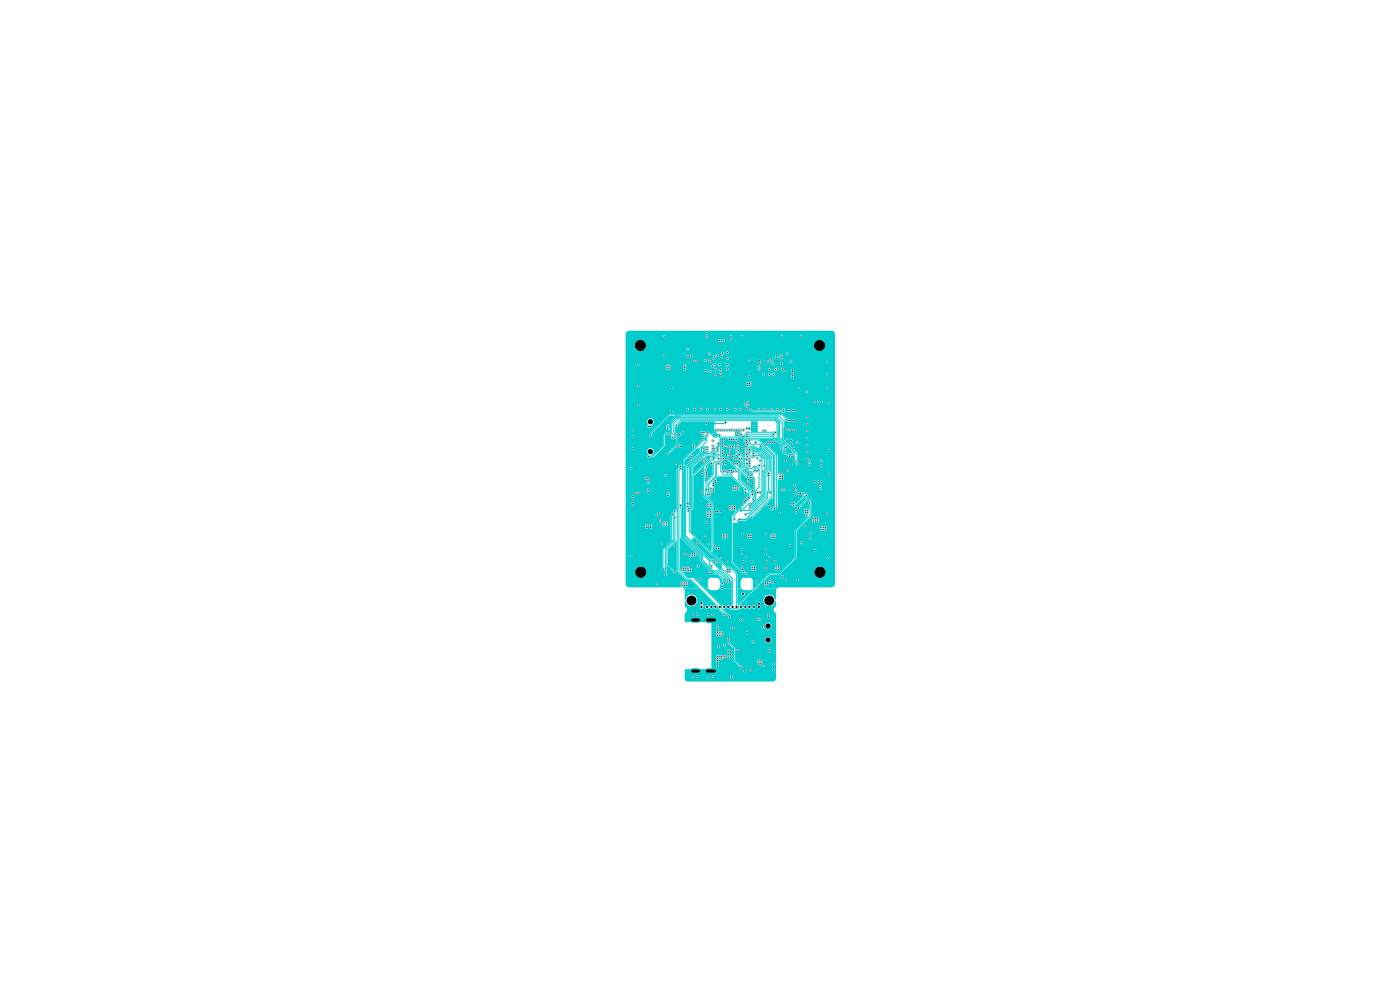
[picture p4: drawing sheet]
<svg xmlns="http://www.w3.org/2000/svg" width="297mm" height="210mm" viewBox="0 0 297 210" stroke-linecap="round" stroke-linejoin="round" font-family="sans-serif">
<g fill="#00cdcc">
<path d="M145.1 124.8h3.2l3.4 3.4-.3 .5-.4-.3h-.2l-.3 .3-.3-.3h-.4l-.1 .3v.4h.5l.1-.3h.3l.1 .3h.4l.2-.3 .3 .3 .5-.1 1.3 1.3 .1 .4h.3l.3-.4 .4 .4 .1 .4h.4l.1-.4-1.6-1.5 .5-.4 .3 .3h.3l.2 .2h1.8l.2-.3 .6 .1 .1-.3h.3l.1 .3h.4l.2-.3 .3 .3h.4l.2-.3h.2v.3h.5l.1-.2-.1-.5h-.4l-.1 .3-.5-.3h-.2l-.3 .3-.4-.3h-.2l-.4 .3-.2-.3h-.5v-.2l3.4-3.4h4.5l-.2 .3v2l-.1 .1-.1-.2a1.25 1.25 0 0 0-1.4-.9 1.25 1.25 0 0 0-1.1 1.4l.5 .8 .3 .2a1.27 1.27 0 0 0 1.8-1l.1 .1v1.1a.78 .78 0 0 0-.5 .7 .78 .78 0 0 0 .5 .7v13.9l-.1 .4-.4 .2h-18.3l-.4-.2-.1-.4v-2.1h5.5h.1v-2.2h1l.2 .3h1.2l.2-.5 .5 .1 .1-.2-.1-.4h-.4l-.1 .2-.3-.3h-1.1l-.2 .2v.6h-1v-2.6h1.2l.1 .4h.4l.1-.2-.2-.4h-.2l-.2 .2h-1.2v-.3h2.5v.2a.34 .34 0 0 0 .5 .1 .34 .34 0 0 0 0-.5 .34 .34 0 0 0-.5 0v.2h-2.5v-.4h3.4l.4 .3 .8 .8v2.6l1.4 1.3 .1 .4 .4-.1a.28 .28 0 0 0 .1-.3 .28 .28 0 0 0-.1-.2h-.3l-1-1h4.6v.7h.9l.2-.2v-.5l-.3-.4h-.6l-.2 .4h-4.6l-.3-.3v-2.6l-1.1-1.2h4.8l.1 .3h.3l.2-.1-.2-.4h-.3l-.1 .2h-5l-.2 .3h-3.4v-.6h11.4l.2 .6h.2a.67 .67 0 0 0 .9-.5 .67 .67 0 0 0-.6-.8 .67 .67 0 0 0-.7 .7h-11.4v-1.6h1l.1 .8h1.4l.1-.2v-.7l-.2-.2h-1.2l-.2 .3h-1v-1.2h10.6v.2a.39 .39 0 0 0 .6-.2l-.2-.3h.4l.1 .4 .4 .4h.4l.4-.5v-.4l-.4-.5h-.4l-.5 .6h-.6l-.2 .3h-10.6v-.9l-.2-.1h-5.4v-.6h15.1l.3 .3h.6l.2-.4-.1-.2h-.8l-.2 .3h-15.1v-1.3a.86 .86 0 0 0 0-1.5v-1h.1a1.24 1.24 0 0 0 1 1 1.24 1.24 0 0 0 1.3-.6h.8l.1 .3-.1 .4 .1 .3 .5 .1a.45 .45 0 0 0-.1-.8 .36 .36 0 0 0 0-.6 .36 .36 0 0 0-.5 .3h-.7v-.2a1.21 1.21 0 0 0-.4-1.5 1.21 1.21 0 0 0-1.5 .1l-.4 .7-.2 .1v-2.1z"/>
<path d="M149.6 124.8h.7l.5 .4h1.2l.4-.1 .1-.3 .5 .1a.3 .3 0 0 0 .3 .3 .3 .3 0 0 0 .2-.4h1.7v3.6l-.2 .3-.4-.3h-.2l-.3 .3-.4-.3-.5 .1z"/>
<path d="M156.4 124.8h1l.1 .3 .4 .1h1.2l.5-.2v.2l-2.9 2.9h-.2l-.1-2.2h.9a.43 .43 0 0 0 .7 .3 .34 .34 0 0 0-.2-.5 .34 .34 0 0 0-.4 .2h-1z"/>
<path d="M133 70.3l.3-.1h43.3l.5 .4 .1 53.4-.7 .6h-11.3l-.4 .2h-4.5l1.3-1.2h1.9l.2 .3 .4-.1v-.4l-.1-.1h-.3l-.2 .3h-1.9l1.3-1.3h2.8v.2a.26 .26 0 0 0 .3 .1 .26 .26 0 0 0 .2-.2v-.3h-.5v.2h-2.8l.3-.3h2.1l3.7-3.7v-3.2h.8l.2 .3 .4-.1-.1-.4h-.4l-.1 .2h-.8v-.9h2.6l.2 .3 .4-.2-.2-.4h-.3l-.1 .3h-2.6v-1.1h2.7l.1 .3 .3-.1a.28 .28 0 0 0 .2-.2 .28 .28 0 0 0-.2-.3l-.4 .1v.2h-2.7v-.5l.6-.8h4.2l.1 .2a.47 .47 0 0 0 .3 .7h1l.2-.2v-.8l-.3-.1h-1l-.2 .2h-4.3l1.9-1.8h.8v.8h1.4l.1-.2-.1-.8h-1.3l-.1 .2h-.8l.6-.6v-2.8l-.2-.3 .3-.2v-.2l-.2-.2-.4 .1 .1 .7a.32 .32 0 0 0-.2 .3 .32 .32 0 0 0 .3 .3v1l-.4-.2h-.7l-.1 .2v.7l.2 .2v.4l.5 .1 .1 .2-2.8 2.8v5.7l-3.4 3.4h-2.1l-3.2 3.2h-.3l.1-.2v-1.5l-.2-.4-.4-.1h-1.4l-.3 .2a1.99 1.99 0 0 0-.1 2h-.9v-3.2l-1.4-1.4h-.8l-2.9-3v-1.2h.4l.1-.1-.4-.8v-1.6h1.7v.6l.2 .2h.8l.2-.2v-.8l-.3-.1a.34 .34 0 0 1-.6 0l-.3 .3h-1.7v-6.9l-1.2-1.3h.6l.1-.4-.2-.3 .1-.2h.8l.1-.7-.3-.3 .1-.1h3.8v.6l.2 .2h1.2l.1-.2v-.7l-.1-.2h-1.2l-.2 .3h-3.8l.1-.9-.4-.2 1-1.1h2.9l2.7 2.6 .2 .3-.1 .6h.7v.7l-.1 .1v.2l.2 .4-2.4 2.2-.2-.1v-.8l-.3-.1h-1.1l-.1 .1v.8l.1 .2 1-.1 .4 .1-1 1.1v9.8l2.3 2.3 .5 .1 .1 .4h.4a.34 .34 0 0 0 0-.6h-.3l-.1-.4-.6 .1-.3-.3h2.2l.3 .3h.6l.2-.4h3.9l.2 .3h.8l.1-.9-.9-.1-.2 .7h-3.9v-.5l-.2-.2h-.7l-.2 .2v.6h-2.2l-1.7-1.7v-5.1h3.1l.3 .3h.5l.3-.2v-.6h3.9v.6l.1 .2h.8l.2-.2-.1-.3a.31 .31 0 0 0 0-.4 .31 .31 0 0 0-.4-.2h-.4l-.2 .3h-3.9l-.2-.3h-.7l-.2 .1v.7h-3.1v-3.1h1.3l.1-.4h.3h1.2l.7-.7 .3 .2h.3l.1-.2 4-4.1h.2l.1 1.7-.4 .2a.3 .3 0 0 0-.2 .4 .3 .3 0 0 0 .5 .1l.6 .1 .1-.4 .5-.1-.1-1h3.1l.1 .9h.4l.1-.4 1.9-1.7v-.3l.1-.1 .2 .2v.7l-1.4 1.4-.4 .1v.4l.4 .1 1.7-1.9 .1-1.2-.1-.2-.5 .1-.1-.4h-.4v.9l-1.3 1.4-.5-.2-.3 .2h-3.1v-2.9h.6l.1 .4h.9l.1-.2v-.2l-.3-.2h-.6l-.1 .2h-.7v-.9h3.2l.2 .4 .4-.2h4.9v.7l.2 .1 .4-.1v-.8a.32 .32 0 0 0-.3-.2 .32 .32 0 0 0-.3 .3h-4.9l.1-.2-.2-.2h-.3l-.2 .2h-3.2v-1.3h.1l.2 .2 .4-.1a.43 .43 0 0 0 .6-.2v-.9a.43 .43 0 0 0-.6-.2l-.4-.1-.2 .2h-.1v-3.9l-2.2-2.2-.1-.3a.26 .26 0 0 0-.3-.2 .26 .26 0 0 0-.2 .3h-.2l-.3-.4h1.3l.2 .3h.8l.1-.4-.1-.2h-.8l-.2 .3h-1.3l-.5-.5 .1-.2h2.7l1.2 1.1v.5l.4 .2-.2 .4 .6 .3v.5l.3 .3h1.1l.5 .3h.5v.8l-.1 .1v.2l.1 .2h.6l-.2 .3 .1 .4h.4l.1-.2h2l.3 .4 2.2-.1 .2 .3 .4-.2-.1-.4h-.4l-.1 .3h-2l.1-.5-.2-.1 .2-.2v-.3h1.9l.1 .3h.4l.1-.5-.2-.1-.3 .1v.2h-2l-.3-.2-.3 .4a.34 .34 0 0 1 0 .6h-2l-.2-.4v-2l-2.3-2.2h1.9l.2 .3h.3l.1-.4-.4-.2-.2 .3h-1.9l-.5-.6h1.1l.2 .4h.3l.1-.4-.2-.2-.3 .2h-1.2l-.2-.1v-1.9l.4-.1 .1-.1-.2-.5v-1.3l.3-.1a.3 .3 0 0 0 .3-.3 .3 .3 0 0 0-.3-.3l-.7-.8h-24.2l-4 4.1-.2 .7 .2 .2 .4-.1-.1-.7 3.7-3.8h1.1l.1 .2-1.2 1.1v.5h-.4l-.1 .2v.5a.32 .32 0 0 0 .1 .5 .32 .32 0 0 0 .4-.1h.3l-.1 .6-.3-.1-.2 .1h-.4l-.5 .5v2.3l-2.2 2.2h-.3l-.1-.1 .5-.5v-.6a.66 .66 0 0 0-.7-.5 .66 .66 0 0 0-.6 .6v.4l.2 .3-.1 .7 .2 .2 .3-.2h.7l2.4-2.4v-2.4l.2-.1h.4l.2 .1h.3l.4 1h.3l.1-.2 .7 .1v1.1l-2.2 1.9 .2 .4h.3l.1-.4 1.8-1.8v-1.7l.2-.2 .1 .1a.39 .39 0 0 0 .3-.6h-.4l-.4 .6-.4-.1 .4-.4v-.3l-.5-.2v-.9l.6-.1v-.3l.9-.8h7.1v.4l-.4 .2v1.4l1.1 1.1-.9 .1-.8-.9h-.4l-.1-.1-.5 .1-.2-.2h-.9l-.1 .2 .1 .4 .5-.1 .1 .2-.2 .2 .1 .7-1.5 1.4h-.2l-.2-.4h-.3l-.1 .4 .4 .3v.2l-2.5 2.5v1.1h-.5l-.6 .8v8.9h-.2a.33 .33 0 0 0-.5-.1 .33 .33 0 0 0 0 .5l-.4 .1-.2 .5v5.4l-1.7 1.7v4l-.2 .3 .1 .3 .6 .1v.5l-.2 .2 .2 .4 .4-.1-.1-.5v-1.6h.2l1.2 1.2v.2a.31 .31 0 0 0 .5 .1 .31 .31 0 0 0 0-.5h-.3l-1.3-1.2v-3.3l1.7-1.7h.2v6.3l1.9 2h1l1.8 1.7h-3.2l-.4-.3 1.1-.1 .1-.9-.1-.2h-1.2l-.3 .3a.42 .42 0 0 1 0 .7v.3h-10.9l-.3-.1-.4-.5v-12.6h4.2v.6l.1 .1h.4l.1-.7h.3l.1 .7h.3l.2-.1v-.7l-.2-.2h-.3l-.1 .3h-.3l-.1-.3h-.4l-.1 .3h-4.2v-.5h7.8l.1 .7h1l.2-.2v-.5l-.2-.3h-1l-.1 .3h-7.8v-5.8h8.7l.3 .4 .3-.3v-.7l-.1-.1h-.5v.7h-8.7v-3.7h4v.2l.5 .3 .1 .8h.3l.2-.2v-1.1l-.3-.3h-.5l-.3 .3h-4v-.6h8.2l.2 .3h.4v-.5l-.1-.1h-.3l-.2 .3h-8.2v-11.4h4.6l.2 .6-.2 .3v.3l.2 .1h.6l.3-.2-.1-.5 .3-.3v-.5a.69 .69 0 0 0-.7-.5 .69 .69 0 0 0-.6 .7h-4.6v-2.6h12.9l.2 .4h.2l.2-.4 .9 .1a.31 .31 0 0 0 .4 .3 .31 .31 0 0 0 .2-.5h.8l.1 .4h.3l.2-.3h.7l.3 .4 .3-.4h.9l.3 .4 .4-.4h.5l.3 .4 .2-.1 .1-.3h.8l.1 .2a.31 .31 0 0 0 .3 .2 .31 .31 0 0 0 .3-.4l1.1 .1a.31 .31 0 0 0 .4 .3 .31 .31 0 0 0 .2-.5h.4l.1 .4h.4l.2-.3h1.5l.2 .4h.2l.2 .2h6.3l.3 .3 .4-.2v-.8l-.2-.1h-.2l-.3 .5h-.6v-.4a.31 .31 0 0 0-.4-.1 .31 .31 0 0 0-.1 .4l-.8 .1-.1-.5h-.4l-.1 .5h-.8v-.4l-.3-.2-.3 .2v.4h-.7l-.1-.4a.26 .26 0 0 0-.3-.2 .26 .26 0 0 0-.2 .2v.4h-1l-.3-.5h-.3l-.1 .2h-1.5l-.3-.3-.4 .2h-.4l-.4-.2-.2 .3h-1.1l-.1-.1a.31 .31 0 0 0-.4-.2 .31 .31 0 0 0-.2 .3h-.8v-.1a.36 .36 0 0 0-.6 .1h-.5l-.1-.2h-.4l-.2 .2-1-.1a.26 .26 0 0 0-.2-.2 .26 .26 0 0 0-.3 .2v.1h-.7l-.2-.3h-.3l-.1 .2h-.9a.3 .3 0 0 0-.3-.2 .3 .3 0 0 0-.3 .3h-.8l-.2-.2h-.2l-.2 .2h-12.9v-1.4h25.3v.8h.8l.2-.2v-.7l-.1-.2h-.9v.3h-25.3v-2.4h38l.1 .4h.4l.1-.4-.2-.2-.4 .2h-38v-1.8h25.6v.6l.2 .3h.7l.2-.2v-.7l-.2-.2h-.7l-.2 .2h-25.6v-1.8h18.7l.2 .3 .4-.1v-.3l-.1-.2-.4 .3h-18.8v-1.8h8.5v.6l.3 .2h.4a.39 .39 0 0 0 .3-.5v-.5h2.8l.1 .7a.31 .31 0 0 0 0 .4 .31 .31 0 0 0 .3 .1h4.1l.2 .4 .6-.3 .2 .3h.3l.1-.2-.1-.4h-.4l-.1 .3h-.2l-.2-.3h-.3l-.1 .2-4-.1 .1-.2h5.8l.1 .3h.4l.1-.2h.6l.1 .2a.48 .48 0 0 0 .3 .8l8.7-.1 .1 .3h.4l.1-.2h.6l.1 .2 .3 .1 .2-.4h.3l.1 .3h4v.8h.5v-.2v-.7l-.1-.1h-.3l-.1 .2h-3.6a.39 .39 0 0 0-.3-.6l-.2 .3-.8-.2-.1 .3h-.6l-.1-.2a.26 .26 0 0 0-.3-.2 .26 .26 0 0 0-.2 .3h-8.7l.2-.1-.1-.9h.9l.1 .3h.3l.2-.2-.1-.4h-.4l-.1 .3h-.9l-.2-.2-.3 .3h-.6v-.2a.31 .31 0 0 0-.3-.2 .31 .31 0 0 0-.3 .3h-5.8l-.1-.7h5.4l.1 .3h.4l.1-.1h9.2v.6l.2 .2h.3l.1-.3h1.6v.2l.2 .1h.3l.1-.2h.6l.2 .3 .8-.2 .1-.2h.5v.3h.5a.39 .39 0 0 0-.3-.6l-.2 .3h-.5v-.2l-.3-.2-.7 .3-.1 .2h-.6a.39 .39 0 0 0-.6-.3v.2h-1.6v-.5l-.1-.3h-.3l-.2 .3-9.2-.1 .4-.1v-.3h.5l.1 .4 .5-.1v-.3h1.1l.1 .4h.3l.1-.2v-.3h9.1v.2l.4 .1 .2-.2-.1-.2h1.3v.2l.4 .1 .2-.4-.4-.2-.2 .3h-1.3l-.1-.2h-.2l-.2 .3-9.5-.1-.1 .2h-1.1l-.2-.2h-.3l-.1 .2h-.5v-.2h-.4l-.6 .5h-5.4v-.4h-.4l-.1 .2-3.6-.1-.2 .3h-8.5v-1.2h16.6l.2 .4 .8-.1v.2a.39 .39 0 0 0 .6-.2l-.1-.1 12.1 .1a.25 .25 0 0 0 .3 .2 .25 .25 0 0 0 .3-.2h4l.1 .3h.3l.2-.2-.2-.4-.4 .3h-4l.3-.1 .2-.3-.3-.3-.4 .3h-.3l-.1 .3h-12.1v-.2h-.3l-.2 .3h-.5v-.5h-.4l-.1 .2h-16.6v-.3h18.4l.3 .3 .3-.2v-.2h2.4v.3h.5v-.4a.32 .32 0 0 0-.3-.2 .32 .32 0 0 0-.2 .3h-2.4l.3-.4 .9 .1 .1 .2 .2 .1 .3-.3-.1-.3h12v.6l.4 .2 .2-.1v-.8l-.2-.2-.3 .3h-12.2v-.2l.3-.2-.1-.3h.5l.1 .4 12.6-.1 .1 .3 .5-.1v-.3l-.4-.2-.1 .3h-12.3l.1-.4-.4-.1-.2 .2h-.5l-.1-.1h-.3l-.1 .5 .2 .1-.3 .5h-.5l.1-.5-.1-.1-.5 .3-.4-.1-.4 .8h-18.4v-1h17.5a.3 .3 0 0 0 .3 .3 .3 .3 0 0 0 .3-.3l-.1-.3h-.5v.3h-17.5v-1.1h12.9l.1 .2a.28 .28 0 0 0 .2 .2 .28 .28 0 0 0 .3-.2l-.1-.4h-.4l-.1 .2h-12.9v-1.8h19.7v.3h1.3l.1-.4-.3-.2h-1l-.1 .3h-19.7v-1.5z"/>
<path d="M144.2 114.1h.2l4.1 4.1v.9l2.7 2.7h.9l1 1v.8l-.1 .1h-.3v-.6l-.3-.5h-1.7l-.5 .6v1.4l.1 .2h-.7l-2.4-2.4h-1.4l-.9-1 .3-.2 1.4 .1 .2-.2-.1-.9h-1.9l-.1 .2v.6l-.5-.3v-.7h3.6l.2 .4 .4-.1v-.4l-.2-.1h-.2l-.2 .2h-3.6z"/>
<path d="M153.4 122.7l.2-.1 .2 .3-.2 .4 .5 .2 .1 .2h.4l.1-.3 .5-.2v1.6h-1.7l-.1-.2-.9 .2 .4-.9 .2 .3 .4-.2-.1-.4z"/>
<path d="M146.7 114.5l.6-.5 3.8 3.7 1.9 2v1h-.3l-1.4-1.5 .2-.3-.2-.4-.5 .2-4.1-4z"/>
<path d="M149 99.1l.1 .1v6l1.5 1.4-.1 .2-.4-.1-.2 .2 .1 .8 .9 .1-.1 .5h-.8l-.2 .2v1.1l.3 .3h.8v7.1l-.1 .1-1.7-1.7h1a.29 .29 0 0 0 .4 .2 .29 .29 0 0 0 0-.5h-.3l-.2 .3h-.9l-2.6-2.6v-2h3.2v.3h.5a.39 .39 0 0 0-.3-.6l-.2 .3h-3.2v-2.4l.6-.6v-6.7z"/>
<path d="M157.2 100.3l1.3 1.2h1.4v3l-.6-.1v-.6l-2.1-2.2z"/>
<path d="M149.9 98.6l.8-.8 .2 .1-.2 .3v.3l.5 .2v1.9l-1.5 1.6h-.2v-2.2h.5l-.1-.6a.33 .33 0 0 0 .3-.3 .33 .33 0 0 0-.1-.3z"/>
<path d="M158 99.4h.1l.9 .9h.6l.1 .4h-1l-.8-.8z"/>
<path d="M146.9 99.3l2.2-2.2 .6 .4 .2-.3-.2-.5h1.1v.2l-3.7 3.6h-.2z"/>
<path d="M153 98l.7-.5h.5l2 1.9v.2l-.4 .1-.8-.2-.2 .7h-.4v-.3l-.3-.3h-.6l-.4 .2v-1.1h.5l.1-.4h-.6z"/>
<path d="M153.1 94.9l1-.1 .3-.3h1.1l.2 .2v.8l.5 .7-.3 .1-.1 .4-.5-.1-.1 .4 .3 .2 .2 .5h.2l.2-.5-.4-.2v-.3h.8a.34 .34 0 0 1 0 .6l.8 .9v.9h-.3l-.4-.4 .2-.3-.2-.3h-.9l-.2 .2-1-1v-.4l-.2-.2h-1.2l-.1-.2a.66 .66 0 0 0 .4-1.1l-.4-.1z"/>
<path d="M145.2 97.7l2.7-2.7 .5 .1v.6l-3 3-.2-.1z"/>
<path d="M152.6 93l1.8-.1 .1 .5 .5-.1 1.2 .3a.32 .32 0 0 0 .3 .3 .32 .32 0 0 0 .3-.3 .32 .32 0 0 0-.3-.3l-.1-.4h.8l.6 .3v.9l.2 .3v.4l-.1 .1v1.7l-.2 .1-.4-.1-.1-.5h-.5l-.1-.1 .2-.3v-1.2a.28 .28 0 0 0-.3-.2 .28 .28 0 0 0-.2 .2v.9l-.2 .2-.2-.3v-.8l-.3-.3h-1.3l-.2 .3-.9-.2-.3 .2-.3-.3v-.6l.4 .1a.26 .26 0 0 0 .3 .3 .26 .26 0 0 0 .2-.2v-.5l-.9 .3z"/>
<path d="M166.6 94.5h.2l1.4 1.4-.1 .2-.5 .1-.2-.1h-.6v-.3l-.2-.2z"/>
<path d="M155.9 91.5l1.1 .1v.3l-.2 .2 .1 .5h-1z"/>
<path d="M159.3 89.4h1.4v2.3l-1.4-.1z"/>
</g>
<path d="M161 127l-.1 2.8" fill="none" stroke="#00cdcc" stroke-width=".51"/>
<circle cx="161" cy="127" r=".25" fill="#00cdcc"/>
<path d="M162.9 124.5h-.7l-1.2 1.1v1.4" fill="none" stroke="#00cdcc" stroke-width=".51"/>
<g fill="none" stroke="#00cdcc" stroke-width=".21">
<path d="M141.8 91.9h-.7l-.3 .3v2.3l-2.3 2.3h-.9M143.2 92.7v-.2l-.7-.5v-2.2l1.1-1.1h20.9l.9 .8v3.3l3.2 3.2v1.7M143.2 91.9l-.3-.3v-1.8l1-.9h20.5l.7 .7v3.4l1.3 1.2 .1 1.6M143.3 88.2h.1M143.3 88.2h21.9l1.2 1.1v1.6M143.3 88.2l-1.2 1.4v1.1l-.3 .2h-.2M143.4 88.5h.1M143.4 90.3l1-1.1h19.9l.6 .5v3.4l1.2 1.1v1.7l.3 .3h1l.2 .2h.4M143.4 88.5h21.4l1.2 1.1v3.5l3.1 3.2v2.1M143.4 88.5l-1.2 1.2v2.8l.4 .3M143.8 88.5h.1M143.9 88.2h.1"/>
<path d="M144.1 92.1l-.4 .4v1.7l-2 2M144.3 88.2h.1M144.3 98.9l-.6 .6v21.5l1.8 1.9h1l5.7 5.6v.4l1.5 1.4M144.4 99.4l-.4 .4v20.9l1.8 1.8h1.3l6 6v.5l1.6 1.8M146 99h.1M146 98.9h.1M146 99l-.2 .1 .1 7.7M146 98.9v.1M146.2 99.1h.1M149.2 95.8h.1M149.2 95.8l-3.2 3.1M149.3 95.9h.1"/>
<path d="M149.3 93l-4.5 4.5v16.5l4 3.9v1l2.4 2.4h1.2l1.5 1.5v.4M149.3 95.9l-3.1 3.1v8l-.3 .4M149.3 92.5l.4 .3-.2 .5M149.4 95.6h.1M149.4 95.6l-.2 .2M149.4 94.8h.1M149.5 93.3h.1M149.5 93.3h-.2l-4.3 4.3v16.3l4 4v.8l2.3 2.4h1.4l1.7 1.7v.6M149.9 94.8h.1M149.9 94.8h-.8l-.3 .2v.8l-3.3 3.3v14.5l7.2 7.2h.2l1.8 1.9v.3M149.9 92.3v1.3l-1.4 1.5v.6l-3.3 3.3v14.7l5.3 5.3v.7l.4 .4M149.9 95.8l-.6 .1"/>
<path d="M149.9 91.8h.6l1 .9h5.6l.3 .3h.3l.2-.3v-.2l.3-.4h5.8M149.9 95.3l-.5 .3M151.2 95.6l-.6 .6h-1.2l-2.9 2.9v8.3l-.5 .5M152.1 94.8h.1M152.2 95.6h.1M152.2 95.6l-.3 .3v.5l-.3 .4h-.6l-4 4v6.9l-.7 .7v4.4l6.8 6.8v.9l2.3 2.3v5.9M152.3 96.4v.2l-1 1h-.8l-1.2 1.4v6.1l1.7 1.8v10.3l.4 .3M152.3 94.6l-.7 .7v1.1l-.2 .1h-2l-2.7 2.6v8.5l-.7 .8M152.3 94.1l.5 .5M153.8 89.6l-.2 .2h-1.9l-.3 .3v1.2l.9 1h.3M154.1 94.6l.2-.3h1.2l.2 .3v.7l.9 .9 .1 .5h.7l.3 .2v3l.9 .9h.8l.6 .6v4l-.2 .2v.4M154.2 96.9l.1 .4 2.4 2.4v2.1l2.1 2v1.7"/>
<path d="M156.4 98.3v.3l.6 .6v2.4l2.1 2.2v1.9l-2 2h-.2l-1.7 1.7v9.6l2.2 2.2h.3M156.8 97.3l.6 .7v2.2l1.1 1.1h.8M158.2 94.7l-.3 .3v4l1.1 1.1h1.4l.3-.4M158.3 92.1h.1M158.3 93.4l1 .8h2.2l2.6 2.6v10.6l-.5 .5M158.4 95.8h.1M158.4 98.3h.1M158.4 98.3v.8l.3 .3h.7l.5-.5h.5l.6 .6v3.8l-.7 .8v1.9l-.8 .8h-.6l-1.2 1.2h-.6l-1.4 1.3v.8M158.4 95.3l.5-.6h1.4l.3 .4h.9l1.9 1.9v3l-.4 .4v.4M158.4 95.8l.4 .4M158.4 92.5h5.6l.7 .6M158.5 95.9h.1"/>
<path d="M158.6 94.2h-.5l-.2-.1v-.9l.3-.2h6l1.2 1.2v.3M158.8 96.2h.1M158.8 96.2l.7 .8h.4l.5-.4h.6l.6 .6v7.8l-2 2h-.4l-.1 .2M158.9 95.8l.8-.6h.3l.4 .3h.8l1.7 1.8v2l-.8 .8v5.1l-2.9 3.1h-2.1M158.9 95.3l.4-.3h.9l.3 .3h.9l1.8 1.8v2.5l-.7 .6v5.2l-3.5 3.5h-.6l-.2 .2M158.9 93.3h2.1l3.3 3.4v11.2M159.1 86.8l.4 .4 6.6 .1M159.8 95.6l1.2 .2 1.6 1.6v1.8l-.7 .7v5.3l-2.5 2.4-.4 .1M159.8 96.1h1.1l1.2 1.2v1.5M161.3 94.7h.2l2.2 2.2v8.5l-4.3 4.3M162.5 94.2l2.3 2.3v11M164.4 91.7h.1"/>
<path d="M164.4 91.7l-6 .1M164.7 93.1h.1M164.7 93.1l1.2 1.2-.2 1M166.7 88.9v-.2l-.7-.7h-24.1l-3.9 4v.5M142.6 114.8h.1M142.6 114.8l-1.5 1.5v5.6M142.7 109.1l-.3 .2v5.4l-1.8 1.7 .1 4.3M143.1 108.4l-.1 .8-.2 .3v5.1l-.2 .2M143.2 109.6v5l-1.7 1.7v3.4l1.5 1.5M144.4 107.2v.6l.1 .2v6.1l4 3.9v1l2.6 2.5M145.9 107.4h.1M146 108.4h.1"/>
<path d="M149.7 103.9v1.3l1.6 1.5v8.5l.2 .1v.4M151.1 117.6h.1M151.4 117.5h.1M151.4 117.5l2.7 2.8h.8l1.3 1.4v7M155 100.8l3.1 2.9M158.1 103.7h.1M159.4 109.7h.1M163 100.8h.1M170.4 104.6v.7l-2.1 2M171 105v1l-1.7 1.7M171.7 106.7l.2 .2v2.4l-3.2 3.1v5.8l-3.5 3.6h-2l-6.6 6.4v.7l-.1 .2h-1.6l-.5-.4M151.1 121.5h.1"/>
<path d="M151.1 121.5l1.1 .1 1 1.1v1.1M151.3 121.3h.1M154.4 123.4h.1M154.6 136.3l1 1v2.6l1.5 1.6M157.6 125.9h.1"/>
</g>
<path d="M156.6 110.5h.1M163 100.5h.1M163 100.5v3.6l-.1 .3v1.2l-4.7 4.6h-1.3l-.3 .3" fill="none" stroke="#00cdcc" stroke-width=".25"/>
<path d="M150.3 104.7l-.2 .2" fill="none" stroke="#00cdcc" stroke-width=".34"/>
<circle cx="150.1" cy="104.9" r=".17" fill="#00cdcc"/>
<path d="M151.9 98.4v2.6l-1.6 1.6v2.1M150.1 104.9h.4" fill="none" stroke="#00cdcc" stroke-width=".34"/>
<g fill="none" stroke="#00cdcc" stroke-width=".21">
<path d="M135.3 77.2l.3 .1-.1 .2-.3-.2zM140.8 75.2l.3 .2-.1 .2-.3-.2zM140.8 71.1l.3 .2-.1 .2-.3-.2zM141.4 77.9l.3 .2-.1 .2-.3-.2zM141.4 77.5l.3 .2-.1 .2-.3-.2zM141.8 77.5l.4 .2-.1 .2-.4-.2zM141.8 77.9l.4 .2-.1 .2-.4-.2zM145.1 77.8l.4 .1-.1 .2-.4-.2zM145.1 78.2l.4 .2-.1 .2-.4-.2zM145.1 77.2l.4 .2-.1 .2-.4-.2zM145.7 75.4l.3 .2-.1 .2-.4-.2zM145.8 73.9l.3 .1-.1 .2-.3-.2z"/>
<path d="M146.2 75.4l.3 .2-.1 .2-.3-.2zM146.7 75.4l.3 .2-.1 .2-.3-.2zM147.2 76.4l.3 .2-.1 .2-.3-.2zM147.6 76.4l.3 .2-.1 .2-.3-.2zM149.5 76.2l.3 .2-.1 .2-.3-.2zM149.6 78.4l.3 .2-.1 .2-.3-.2zM149.9 71.1l.3 .2-.1 .1-.3-.1zM149.9 71.5l.3 .2-.1 .2-.3-.2zM149.9 70.6l.3 .1-.1 .2-.3-.2zM150.3 76.1l.3 .2-.1 .2-.3-.2zM150.3 74.9l.3 .2-.1 .1-.3-.1zM150.5 78.5l.3 .2-.1 .2-.3-.2z"/>
<path d="M150.5 76.6l.3 .2-.1 .1-.3-.1zM151.1 77.5l.3 .2-.1 .2-.3-.2zM151.3 75.9l.3 .2-.1 .2-.3-.2zM151.5 75.5l.3 .2-.1 .1-.3-.1zM151.6 77.2l.3 .1-.1 .2-.3-.2zM151.6 78.2l.3 .2-.1 .2-.3-.2zM151.7 79.3l.3 .2-.1 .2-.3-.2zM152.2 75.2l.3 .2-.1 .2-.3-.2zM152.5 72.1l.3 .2-.1 .2-.3-.2zM152.6 77.2l.3 .1-.1 .2-.3-.2zM152.8 78.3l.3 .1-.1 .2-.3-.2zM152.9 79.4l.3 .2-.1 .2-.4-.2z"/>
<path d="M152.9 78.9l.3 .1-.1 .2-.4-.2zM153 75.5l.3 .2-.1 .1-.3-.1zM153 72.1l.3 .2-.1 .2-.3-.2zM153.2 74.7l.3 .2-.1 .2-.3-.2zM153.4 72.1l.4 .2-.2 .2-.3-.2zM154.2 74.6l.3 .2-.1 .2-.3-.2zM154.2 78.1l.3 .2-.1 .2-.3-.2zM154.3 75.9l.3 .2-.1 .2-.3-.2zM154.3 77.2l.3 .1-.1 .2-.3-.2zM155 71.7l.3 .1-.1 .2-.3-.2zM155 71.1l.3 .2-.1 .2-.3-.2zM157.3 71.1l.4 .2-.2 .2-.3-.2z"/>
<path d="M158.9 76.1l.3 .2-.1 .2-.3-.2zM158.9 79.7l.3 .2-.1 .2-.3-.2zM160.9 78.1l.3 .2-.1 .2-.3-.2zM160.9 77.7l.3 .2-.1 .1-.3-.1zM161.1 76.8l.3 .2-.1 .2-.3-.2zM161.1 76.3l.3 .2-.1 .2-.3-.2zM161.9 79.2l.3 .2-.1 .2-.3-.2zM162.5 76.5l.3 .2-.1 .2-.3-.2zM163.1 78.2l.3 .2-.1 .2-.3-.2zM163.1 79.2l.3 .2-.1 .2-.3-.2zM163.1 76.4l.3 .2-.1 .2-.3-.2zM163.5 76.1l.3 .2-.1 .2-.3-.2z"/>
<path d="M163.9 77.1l.3 .2-.1 .2-.4-.2zM163.9 79.2l.4 .2-.2 .2-.3-.2zM164.4 78.2l.3 .2-.1 .2-.3-.2zM164.6 75.3l.3 .2-.1 .2-.3-.2zM164.6 75.8l.3 .2-.1 .2-.3-.2zM164.9 78.1l.3 .2-.1 .2-.3-.2zM165.6 75.7l.4 .2-.2 .2-.3-.2zM165.6 75.3l.4 .2-.2 .2-.3-.2zM165.6 76.9l.4 .2-.2 .2-.3-.2zM165.8 71.1l.3 .2-.1 .2-.3-.2zM165.9 78.2l.3 .2-.1 .2-.3-.2zM166.4 78.5l.3 .2-.1 .2-.3-.2z"/>
<path d="M166.9 74.9l.3 .2-.1 .1-.3-.1zM167.7 76.6l.3 .2-.1 .1-.3-.1zM168 78.3l.3 .1-.1 .2-.3-.2zM168 78.7l.3 .2-.1 .2-.3-.2zM168 80l.3 .1-.1 .2-.3-.2zM168 79.4l.3 .2-.1 .2-.3-.2zM169.9 71.1l.3 .2-.1 .2-.3-.2zM175.4 76.7l.3 .1-.1 .2-.3-.2zM175.4 79.2l.3 .2-.1 .2-.3-.2zM133.8 99.2l.3 .2-.1 .1-.3-.1zM134.1 94.9l.4 .2-.2 .2-.3-.2zM134.1 92.4l.4 .2-.2 .2-.3-.2z"/>
<path d="M134.1 91.1l.4 .2-.2 .2-.3-.2zM135.3 81.6l.3 .2-.1 .2-.3-.2zM135.3 85.7l.3 .2-.1 .2-.3-.2zM137.5 96.6l.3 .2-.1 .2-.3-.2zM137.5 90.3l.3 .2-.1 .2-.3-.2zM138 92.3l.3 .2-.1 .2-.4-.2zM138 90.3l.3 .2-.1 .2-.4-.2zM141.5 90.8l.3 .2-.1 .2-.3-.2zM141.6 90.2l.3 .2-.1 .2-.3-.2zM141.7 96l.3 .2-.1 .2-.3-.2zM141.8 91.7l.3 .2-.1 .2-.3-.2zM142.4 87.2l.3 .1-.1 .2-.4-.2z"/>
<path d="M142.4 82.1l.3 .2-.1 .1-.4-.1zM142.5 92.7l.3 .1-.1 .2-.3-.2zM143.1 92.6l.3 .2-.1 .1-.3-.1zM143.1 91.7l.3 .2-.1 .2-.3-.2zM143.4 98.2l.3 .1-.1 .2-.3-.2zM143.4 90.1l.3 .2-.1 .2-.3-.2zM143.6 94.5l.3 .2-.1 .2-.3-.2zM144 92l.4 .2-.1 .2-.4-.2zM144.2 94.5l.3 .2-.1 .2-.3-.2zM144.2 98.7l.3 .2-.1 .2-.3-.2zM144.2 94l.3 .2-.1 .2-.3-.2zM144.3 99.3l.3 .1-.1 .2-.3-.2z"/>
<path d="M144.8 91.5l.3 .2-.1 .1-.3-.1zM145.7 86.7l.4 .2-.2 .2-.3-.2zM146.4 97.1l.3 .1-.1 .2-.3-.2zM146.7 96.6l.3 .2-.1 .2-.3-.2zM146.8 96.1l.3 .2-.1 .2-.4-.2zM147 94.3l.3 .2-.1 .1-.3-.1zM147.3 86.6l.3 .2-.1 .2-.3-.2zM148.6 86.6l.3 .2-.1 .2-.3-.2zM148.7 91.6l.3 .1-.1 .2-.3-.2zM148.8 99.9l.3 .1-.1 .2-.3-.2zM149 97.4l.3 .2-.1 .2-.4-.2zM149.2 97.8l.3 .2-.1 .2-.3-.2z"/>
<path d="M149.2 95l.3 .2-.1 .2-.3-.2zM149.2 91.6l.3 .1-.1 .2-.3-.2zM149.2 92.3l.3 .2-.1 .2-.3-.2zM149.2 92.8l.3 .2-.1 .2-.3-.2zM149.5 97l.3 .2-.1 .1-.3-.1zM149.6 97.4l.3 .2-.1 .2-.3-.2zM149.6 99.5l.3 .2-.1 .2-.3-.2zM149.7 89.7l.3 .2-.1 .2-.3-.2zM149.8 98.8l.3 .2-.1 .2-.3-.2zM149.9 94.7l.3 .2-.1 .2-.3-.2zM149.9 95.2l.3 .2-.1 .2-.3-.2zM149.9 95.7l.3 .2-.1 .2-.3-.2z"/>
<path d="M149.9 92.1l.3 .2-.1 .2-.3-.2zM149.9 91.6l.3 .2-.1 .2-.3-.2zM150 86.6l.3 .2-.1 .2-.3-.2zM150.8 98.2l.3 .1-.1 .2-.3-.2zM151.2 95.4l.3 .2-.1 .2-.4-.2zM151.2 93.3l.3 .2-.1 .2-.4-.2zM151.2 96l.3 .1-.1 .2-.4-.2zM151.2 94.4l.3 .2-.1 .2-.4-.2zM151.2 94.9l.3 .2-.1 .2-.4-.2zM151.2 91.9l.4 .2-.2 .2-.3-.2zM151.2 97l.4 .2-.2 .1-.3-.1zM151.6 86.6l.3 .2-.1 .2-.3-.2z"/>
<path d="M151.8 91l.3 .2-.1 .2-.4-.2zM151.8 98.2l.4 .2-.2 .2-.3-.2zM152.2 91l.3 .2-.1 .2-.3-.2zM152.2 95.4l.3 .2-.1 .2-.3-.2zM152.2 95l.3 .2-.1 .2-.3-.2zM152.3 96.3l.3 .2-.1 .2-.3-.2zM152.3 94.4l.3 .2-.1 .2-.3-.2zM152.3 93.9l.3 .2-.1 .2-.3-.2zM152.3 98.2l.4 .1-.2 .2-.3-.2zM152.3 97.1l.4 .2-.2 .2-.3-.2zM152.5 92.1l.3 .2-.1 .2-.3-.2zM152.7 91l.3 .2-.1 .2-.3-.2z"/>
<path d="M152.8 86.6l.3 .2-.1 .2-.3-.2zM152.8 94.6l.1 2.3h1.3M152.9 97.1l.3 .2-.1 .2-.4-.2zM152.9 98.2l.3 .2-.1 .2-.4-.2zM152.9 98.4v1.6l.7 .8h1.4M153.1 91l.3 .2-.1 .2-.3-.2zM153.2 93.9l.3 .2-.1 .2-.3-.2zM153.2 93.4l.3 .2-.1 .2-.3-.2zM153.2 94.4l.3 .2-.1 .2-.3-.2zM153.2 95.4l.3 .2-.1 .2-.3-.2zM153.2 96l.3 .1-.1 .2-.3-.2zM153.3 94.6h.8"/>
<path d="M153.4 98.2l.3 .2-.1 .2-.3-.2zM153.4 97.1l.3 .2-.1 .2-.3-.2zM153.4 97.3h.1M153.4 97.3l-.6 .6h-1.1l-.4 .4v2.4l-1.5 1.5-.1 1.7M153.4 99.8l.4 .2-.2 .1-.3-.1zM153.6 93l.3 .2-.1 .2-.3-.2zM153.6 91l.3 .2-.1 .2-.3-.2zM153.8 89.4l.3 .2-.1 .2-.3-.2zM153.9 98.2l.3 .1-.1 .2-.3-.2zM153.9 97.1l.3 .1-.1 .2-.3-.2zM154 99.8l.3 .2-.1 .1-.4-.1zM154 96.3l.4 .2-.2 .2-.3-.2z"/>
<path d="M154.1 91l.3 .2-.1 .2-.3-.2zM154.1 86.6l.3 .2-.1 .2-.3-.2zM154.4 94.6l.3 .2-.1 .2-.3-.2zM154.5 99.6l.4 .2-.1 .2-.4-.2zM154.5 96.3l.4 .2-.1 .2-.4-.2zM154.6 93l.3 .2-.1 .2-.3-.2zM154.7 91l.3 .2-.1 .2-.3-.2zM154.8 95.5l.3 .2-.1 .2-.3-.2zM154.8 96l.3 .1-.1 .2-.3-.2zM154.8 94.6l.3 .2-.1 .2-.3-.2zM154.8 95l.3 .2-.1 .2-.3-.2zM155.1 93l.3 .2-.1 .2-.4-.2z"/>
<path d="M155.1 99.6l.3 .2-.1 .2-.4-.2zM155.1 91l.4 .2-.2 .2-.3-.2zM155.3 96.6l.3 .2-.1 .2-.3-.2zM155.3 94.6l.3 .2-.1 .2-.3-.2zM155.6 93.1l.3 .2-.1 .2-.3-.2zM155.6 99.8l.3 .2-.1 .1-.3-.1zM155.6 91l.4 .2-.1 .2-.4-.2zM155.6 97.1l.4 .2-.1 .2-.4-.2zM155.8 86.6l.3 .2-.1 .2-.3-.2zM155.8 98.2l.3 .1-.1 .2-.3-.2zM156.1 96.4l.3 .2-.1 .2-.3-.2zM156.1 93.1l.3 .2-.1 .2-.3-.2z"/>
<path d="M156.1 99.8l.3 .2-.1 .1-.3-.1zM156.2 91l.3 .2-.1 .2-.4-.2zM156.2 97.1l.4 .2-.2 .2-.3-.2zM156.3 91.6l.3 .2-.1 .2-.3-.2zM156.3 98.2l.3 .1-.1 .2-.3-.2zM156.4 92.1l.3 .2-.1 .2-.3-.2zM156.5 95.4l.3 .2-.1 .2-.3-.2zM156.5 94.4l.3 .2-.1 .2-.3-.2zM156.5 94.9l.3 .1-.1 .2-.3-.2zM156.5 93.9l.3 .2-.1 .2-.3-.2zM156.5 93.4l.3 .2-.1 .2-.3-.2zM156.7 91l.3 .2-.1 .2-.3-.2z"/>
<path d="M156.7 97.1l.4 .2-.1 .2-.4-.2zM156.8 96.2l.3 .2-.1 .2-.3-.2zM156.9 86.6l.3 .2-.1 .2-.3-.2zM156.9 98.2l.3 .2-.1 .2-.3-.2zM157.1 92l.3 .2-.1 .2-.3-.2zM157.1 91l.3 .2-.1 .2-.3-.2zM157.3 97.1l.3 .2-.1 .2-.4-.2zM157.3 96l.4 .1-.2 .2-.3-.2zM157.3 94.8l.4 .2-.2 .1-.3-.1zM157.5 92.4l.3 .2-.1 .2-.3-.2zM157.6 91l.3 .2-.1 .2-.3-.2zM158 99.6l.3 .2-.1 .2-.3-.2z"/>
<path d="M158.1 85.7l.3 .2-.1 .2-.3-.2zM158.1 85.2l.3 .2-.1 .2-.3-.2zM158.2 94.5l.3 .2-.1 .2-.3-.2zM158.3 96.2l.3 .2-.1 .2-.3-.2zM158.3 93.7l.3 .2-.1 .1-.3-.1zM158.3 93.2l.3 .2-.1 .2-.3-.2zM158.3 97.3l.3 .2-.1 .2-.3-.2zM158.3 86.5l.3 .2-.1 .1-.3-.1zM158.4 95.1l.3 .2-.1 .2-.4-.2zM158.4 95.7l.3 .2-.1 .2-.4-.2zM158.4 90.7l.3 .2-.1 .2-.4-.2zM158.4 91.6l.3 .2-.1 .2-.4-.2z"/>
<path d="M158.4 92.4l.3 .2-.1 .2-.4-.2zM158.4 98.2l.3 .1-.1 .2-.4-.2zM158.4 96.6l.4 .2-.2 .2-.3-.2zM158.5 94.1l.3 .2-.1 .2-.3-.2zM158.5 81.1l.3 .2-.1 .2-.3-.2zM158.5 81.6l.3 .2-.1 .1-.3-.1zM158.6 85.2l.3 .2-.1 .2-.3-.2zM158.6 85.7l.3 .2-.1 .2-.3-.2zM158.9 95.7l.3 .2-.1 .2-.3-.2zM158.9 95.2l.3 .2-.1 .2-.3-.2zM158.9 93.2l.3 .1-.1 .2-.3-.2zM158.9 90.7l.3 .2-.1 .2-.3-.2z"/>
<path d="M158.9 98.7l.3 .2-.1 .1-.3-.1zM158.9 97.6l.3 .2-.1 .2-.3-.2zM158.9 97.1l.3 .2-.1 .2-.3-.2zM158.9 98.2l.3 .1-.1 .2-.3-.2zM158.9 81.1l.4 .2-.1 .2-.4-.2zM158.9 81.6l.4 .2-.1 .1-.4-.1zM159 86.6l.3 .2-.1 .2-.3-.2zM159.7 96l.3 .1-.1 .2-.3-.2zM159.7 95.4l.3 .2-.1 .2-.3-.2zM159.7 96.5l.3 .2-.1 .1-.3-.1zM159.8 90.3l.3 .2-.1 .2-.3-.2zM160 99.1l.4 .2-.1 .2-.4-.2z"/>
<path d="M160 99.6l.4 .2-.1 .2-.4-.2zM160.2 93.7l.3 .2-.1 .1-.3-.1zM160.6 97l.3 .2-.1 .1-.4-.1zM160.6 99.6l.4 .2-.2 .2-.3-.2zM160.7 86.6l.3 .2-.1 .2-.3-.2zM161 98.6l.3 .2-.1 .2-.3-.2zM161.2 97.6l.3 .2-.1 .1-.4-.1zM161.2 94.5l.3 .2-.1 .2-.3-.2zM161.8 91.2l.3 .2-.1 .2-.3-.2zM162.1 86.6l.3 .2-.1 .2-.3-.2zM162.1 98.7l.3 .2-.1 .1-.3-.1zM162.3 91.2l.3 .2-.1 .2-.4-.2z"/>
<path d="M162.4 94.1l.3 .2-.1 .2-.3-.2zM162.8 93.7l.3 .2-.1 .1-.4-.1zM163.3 93.7l.3 .2-.1 .1-.3-.1zM163.4 86.6l.3 .2-.1 .2-.3-.2zM163.7 93.7l.3 .2-.1 .1-.3-.1zM163.9 92l.4 .2-.2 .2-.3-.2zM164.2 93.7l.3 .2-.1 .1-.3-.1zM164.4 91.6l.3 .1-.1 .2-.3-.2zM164.9 86.6l.3 .2-.1 .2-.3-.2zM165.4 94.3l.3 .2-.1 .2-.3-.2zM165.6 95.1l.4 .2-.2 .2-.3-.2zM166.1 87.2l.3 .1-.1 .2-.3-.2z"/>
<path d="M166.1 86.7l.3 .2-.1 .2-.3-.2zM166.3 90.8l.3 .2-.1 .2-.3-.2zM166.4 95.6l.3 .2-.1 .2-.3-.2zM166.6 97.6l.3 .2-.1 .1-.3-.1zM166.7 94.8l.3 .2-.1 .1-.4-.1zM166.7 88.8l.3 .1-.1 .2-.4-.2zM166.9 92.9l.3 .2-.1 .2-.3-.2zM167 96.5l.3 .2-.1 .2-.3-.2zM167.1 91l.3 .2-.1 .2-.3-.2zM167.1 86.9l.3 .2-.1 .2-.3-.2zM167.1 89l.3 .2-.1 .2-.3-.2zM167.1 99.3l.3 .1-.1 .2-.3-.2z"/>
<path d="M167.1 99.7l.3 .2-.1 .2-.3-.2zM167.4 96.7l.3 .2-.1 .2-.3-.2zM167.5 91l.3 .2-.1 .2-.3-.2zM167.5 86.9l.3 .2-.1 .2-.3-.2zM167.5 89l.3 .2-.1 .2-.3-.2zM167.8 93.2l.3 .2-.1 .2-.4-.2zM167.8 94l.4 .2-.2 .2-.3-.2zM167.8 98.2l.4 .2-.2 .2-.3-.2zM167.9 96.2l.3 .2-.1 .2-.3-.2zM168.1 86.9l.3 .2-.1 .2-.3-.2zM168.2 91l.3 .2-.1 .2-.3-.2zM168.2 89l.3 .2-.1 .2-.3-.2z"/>
<path d="M168.3 94.9l.4 .2-.1 .2-.4-.2zM168.5 97.6l.3 .2-.1 .1-.3-.1zM168.6 91l.3 .2-.1 .2-.3-.2zM168.6 89l.3 .2-.1 .2-.3-.2zM168.6 86.9l.3 .2-.1 .2-.3-.2zM169 93.8l.3 .1-.1 .2-.3-.2zM169 98.2l.3 .2-.1 .2-.3-.2zM169.4 82.2l.3 .1-.1 .2-.3-.2zM170.9 82.9l.3 .2-.1 .2-.3-.2zM171.1 92.7l.3 .2-.1 .2-.4-.2zM171.1 97.2l.4 .2-.2 .2-.3-.2zM171.1 95.7l.4 .2-.2 .2-.3-.2z"/>
<path d="M171.1 94.3l.4 .2-.2 .1-.3-.1zM171.1 91.2l.4 .2-.2 .2-.3-.2zM171.1 88.3l.4 .1-.2 .2-.3-.2zM171.1 89.8l.4 .2-.2 .2-.3-.2zM171.6 97.6l.4 .2-.1 .2-.4-.2zM171.6 98.3l.4 .2-.1 .2-.4-.2zM172.7 85.1l.4 .2-.1 .2-.4-.2zM173.4 85.1l.3 .2-.1 .2-.3-.2zM174.1 97.6l.3 .2-.1 .1-.3-.1zM174.1 98.6l.3 .2-.1 .2-.3-.2zM174.2 85.1l.3 .2-.1 .2-.3-.2zM175.4 82.2l.3 .1-.1 .2-.3-.2z"/>
<path d="M175.8 95.4l.3 .2-.1 .1-.3-.1zM175.8 85.4l.3 .2-.1 .1-.3-.1zM133.8 117.7l.3 .2-.1 .2-.3-.2zM134.1 105.1l.4 .2-.2 .2-.3-.2zM134.1 105.6l.4 .2-.2 .2-.3-.2zM134.1 107.1l.4 .2-.2 .2-.3-.2zM134.1 106.6l.4 .2-.2 .2-.3-.2zM134.6 104.4l.3 .2-.1 .2-.3-.2zM135 104.4l.3 .2-.1 .2-.3-.2zM135.5 104.4l.3 .2-.1 .2-.3-.2zM136.9 101.3l.3 .2-.1 .2-.3-.2zM137.1 111.2l.3 .2-.1 .2-.3-.2z"/>
<path d="M137.1 111.7l.3 .2-.1 .2-.3-.2zM137.4 101.3l.3 .2-.1 .2-.4-.2zM137.4 102.2l.3 .2-.1 .2-.4-.2zM137.4 101.7l.3 .2-.1 .2-.4-.2zM137.4 104.3l.4 .1-.2 .2-.3-.2zM137.4 103.7l.4 .1-.2 .2-.3-.2zM138 111.2l.3 .2-.1 .2-.4-.2zM138 111.7l.3 .2-.1 .2-.4-.2zM139.2 109.1l.3 .2-.1 .2-.3-.2zM139.6 108.7l.3 .1-.1 .2-.3-.2zM139.9 110.1l.3 .2-.1 .2-.3-.2zM139.9 110.5l.3 .2-.1 .2-.3-.2z"/>
<path d="M140.3 115.2l.3 .2-.1 .2-.3-.2zM140.7 111.2l.4 .2-.2 .2-.3-.2zM140.7 110.7l.4 .2-.2 .2-.3-.2zM141.2 100.6l.3 .2-.1 .2-.3-.2zM141.3 110.7l.4 .2-.2 .2-.3-.2zM141.3 111.2l.4 .2-.2 .2-.3-.2zM141.6 104.9l.3 .2-.1 .2-.3-.2zM141.6 104.4l.3 .2-.1 .2-.3-.2zM142.6 108.9l.3 .2-.1 .2-.3-.2zM142.9 115.7l.3 .2-.1 .2-.3-.2zM143 108.2l.3 .2-.1 .2-.3-.2zM143.1 109.5l.3 .2-.1 .2-.3-.2z"/>
<path d="M144.3 107l.3 .2-.1 .2-.3-.2zM145.1 117.3l.3 .2-.1 .2-.3-.2zM145.7 117.3l.3 .2-.1 .2-.4-.2zM145.8 107.2l.3 .2-.1 .2-.3-.2zM145.8 106.6l.3 .2-.1 .2-.3-.2zM145.9 107.7l.3 .2-.1 .2-.3-.2zM145.9 108.2l.3 .2-.1 .2-.3-.2zM146.2 117.7l.4 .2-.1 .2-.4-.2zM146.8 117.7l.3 .2-.1 .2-.4-.2zM146.8 117.3l.3 .2-.1 .2-.4-.2zM147.3 117.7l.3 .2-.1 .2-.3-.2zM147.3 117.3l.3 .2-.1 .2-.3-.2z"/>
<path d="M147.9 114.8l.3 .2-.1 .2-.4-.2zM147.9 115.3l.3 .2-.1 .2-.4-.2zM148 119.8l.3 .2-.1 .2-.3-.2zM148.8 100.3l.3 .2-.1 .1-.3-.1zM148.8 104l.3 .2-.1 .2-.3-.2zM148.8 104.4l.3 .2-.1 .2-.3-.2zM149.5 113.5l.3 .2-.1 .2-.3-.2zM149.7 101l.3 .1-.1 .2-.3-.2zM149.7 100.5l.3 .2-.1 .2-.3-.2zM149.7 100l.3 .2-.1 .2-.3-.2zM149.7 103.7l.3 .1-.1 .2-.3-.2zM149.9 110.7l.3 .2-.1 .2-.3-.2z"/>
<path d="M150.1 104.8l.3 .1-.1 .2-.4-.2zM150.1 109.3l.3 .2-.1 .2-.4-.2zM150.1 108.9l.3 .2-.1 .2-.4-.2zM150.1 106.9l.3 .2-.1 .2-.4-.2zM150.1 107.3l.3 .2-.1 .2-.4-.2zM150.1 108.4l.3 .2-.1 .2-.4-.2zM150.1 104.9h.4M150.2 115.2l.3 .2-.1 .2-.3-.2zM150.5 104.8l.3 .1-.1 .2-.3-.2zM150.6 108.9l.3 .2-.1 .2-.3-.2zM150.6 109.3l.3 .2-.1 .2-.3-.2zM150.6 107.3l.3 .2-.1 .2-.3-.2z"/>
<path d="M150.6 106.9l.3 .2-.1 .2-.3-.2zM150.6 108.4l.3 .2-.1 .2-.3-.2zM150.7 103.5l.3 .2-.1 .2-.3-.2zM150.7 104l.3 .2-.1 .2-.3-.2zM150.8 119.9l.3 .2-.1 .2-.3-.2zM151.1 118.6l.3 .2-.1 .2-.3-.2zM151.2 102.4l.4 .2-.2 .2-.3-.2zM151.2 102.8l.4 .2-.2 .2-.3-.2zM151.2 103.6l.4 .2-.2 .2-.3-.2zM151.2 104l.4 .2-.2 .2-.3-.2zM151.4 115.6l.3 .2-.1 .2-.3-.2zM151.5 119l.3 .2-.1 .2-.3-.2z"/>
<path d="M151.8 102.1l.3 .2-.1 .2-.4-.2zM151.8 101.7l.3 .2-.1 .2-.4-.2zM151.8 108.3l.3 .2-.1 .2-.4-.2zM151.8 116.1l.4 .2-.2 .2-.3-.2zM152 119l.3 .2-.1 .2-.3-.2zM152.2 108.3l.3 .2-.1 .2-.3-.2zM152.3 116.1l.4 .2-.2 .2-.3-.2zM152.7 108.3l.3 .2-.1 .2-.3-.2zM152.9 118.1l.3 .2-.1 .2-.4-.2zM153.4 113.7l.3 .2-.1 .2-.3-.2zM153.4 113.3l.3 .2-.1 .2-.3-.2zM154 113.3l.3 .2-.1 .2-.4-.2z"/>
<path d="M154 113.7l.3 .2-.1 .2-.4-.2zM154 119l.4 .2-.2 .2-.3-.2zM154.3 100.1l.3 .2-.1 .2-.3-.2zM154.7 107.7l.3 .2-.1 .2-.3-.2zM154.7 107.3l.3 .2-.1 .2-.3-.2zM155.1 100.1l.3 .2-.1 .2-.4-.2zM155.2 107.3l.3 .2-.1 .2-.3-.2zM155.2 107.7l.3 .2-.1 .2-.3-.2zM155.5 103.1l.3 .2-.1 .1-.3-.1zM155.6 103.6l.3 .2-.1 .2-.3-.2zM155.6 109.9l.4 .2-.1 .2-.4-.2zM155.7 107.3l.3 .2-.1 .2-.3-.2z"/>
<path d="M155.7 107.7l.3 .2-.1 .2-.3-.2zM156 103.6l.3 .2-.1 .2-.3-.2zM156 103.1l.3 .2-.1 .1-.3-.1zM156.4 103.1l.3 .2-.1 .1-.3-.1zM156.4 103.6l.3 .2-.1 .2-.3-.2zM156.5 110.3l.3 .2-.1 .2-.3-.2zM156.8 110l.3 .2-.1 .2-.3-.2zM157.1 108.1l.3 .2-.1 .2-.3-.2zM157.3 116.4l.4 .1-.2 .2-.3-.2zM157.3 117.4l.4 .2-.2 .2-.3-.2zM157.4 113.1l.3 .2-.1 .2-.3-.2zM157.5 118.9l.3 .2-.1 .2-.3-.2z"/>
<path d="M157.8 106.2l.3 .2-.1 .2-.3-.2zM158 103.6l.3 .2-.1 .2-.3-.2zM158 104.3l.3 .1-.1 .2-.3-.2zM158.1 118l.3 .2-.1 .1-.3-.1zM158.1 108.9l.3 .2-.1 .2-.3-.2zM158.1 105.4l.3 .2-.1 .2-.3-.2zM158.1 105.9l.3 .2-.1 .2-.3-.2zM158.6 102.6l.3 .2-.1 .2-.3-.2zM158.6 101.5l.3 .2-.1 .2-.3-.2zM158.6 102.1l.3 .1-.1 .2-.3-.2zM158.7 100.4l.3 .1-.1 .2-.3-.2zM158.7 113.4l.3 .2-.1 .2-.3-.2z"/>
<path d="M158.7 113.8l.3 .2-.1 .2-.3-.2zM158.7 105.4l.3 .1-.1 .2-.3-.2zM158.9 107.6l.4 .1-.1 .2-.4-.2zM159 107l.3 .2-.1 .2-.3-.2zM159.2 100.4l.3 .1-.1 .2-.3-.2zM159.2 101.1l.3 .2-.1 .2-.3-.2zM159.2 113.4l.3 .2-.1 .2-.3-.2zM159.2 113.8l.3 .2-.1 .2-.3-.2zM159.4 118.9l.3 .2-.1 .2-.3-.2zM159.4 109.6l.3 .2-.1 .2-.3-.2zM159.5 103.8l.4 .2-.2 .2-.3-.2zM159.5 102.4l.4 .2-.2 .2-.3-.2z"/>
<path d="M159.5 104.7l.4 .2-.2 .2-.3-.2zM159.7 105.9l.3 .1-.1 .2-.3-.2zM160.6 104.3l.4 .1-.2 .2-.3-.2zM161.2 104.3l.3 .1-.1 .2-.4-.2zM162.3 116.4l.3 .1-.1 .2-.3-.2zM162.3 117.4l.3 .2-.1 .2-.3-.2zM162.3 113.1l.3 .2-.1 .2-.3-.2zM162.5 118.9l.3 .2-.1 .2-.3-.2zM162.9 106.9l.3 .2-.1 .2-.3-.2zM162.9 100.3l.3 .2-.1 .1-.3-.1zM162.9 100.7l.3 .2-.1 .2-.3-.2zM163.1 118l.3 .2-.1 .1-.3-.1z"/>
<path d="M163.3 104.3l.3 .1-.1 .2-.3-.2zM163.5 107.7l.3 .2-.1 .2-.3-.2zM163.7 113.8l.3 .2-.1 .2-.3-.2zM163.7 113.3l.3 .2-.1 .2-.3-.2zM164.1 113.3l.3 .2-.1 .2-.3-.2zM164.1 113.8l.3 .2-.1 .2-.3-.2zM164.2 107.7l.3 .2-.1 .2-.3-.2zM164.4 118.9l.3 .2-.1 .2-.3-.2zM164.7 107.4l.3 .2-.1 .2-.3-.2zM165.3 108.7l.3 .1-.1 .2-.3-.2zM165.4 100.4l.3 .1-.1 .2-.3-.2zM165.4 100.9l.3 .2-.1 .1-.3-.1z"/>
<path d="M165.4 101.3l.3 .2-.1 .2-.3-.2zM165.8 103.7l.3 .2-.1 .2-.3-.2zM165.9 100.4l.3 .1-.1 .2-.3-.2zM165.9 101.4l.3 .2-.1 .2-.3-.2zM165.9 100.9l.3 .2-.1 .1-.3-.1zM166.2 103.7l.3 .2-.1 .2-.3-.2zM167.5 115.5l.3 .2-.1 .2-.3-.2zM167.7 106.6l.3 .2-.1 .2-.3-.2zM168.3 107.1l.3 .2-.1 .2-.3-.2zM168.3 106.6l.3 .2-.1 .2-.3-.2zM168.4 102.7l.3 .2-.1 .2-.3-.2zM168.7 104.8l.3 .2-.1 .2-.3-.2z"/>
<path d="M168.8 104l.3 .2-.1 .2-.3-.2zM168.8 108.1l.3 .2-.1 .1-.3-.1zM168.8 108.6l.3 .2-.1 .1-.3-.1zM168.8 103.5l.3 .2-.1 .2-.3-.2zM169.3 104.5l.3 .2-.1 .2-.3-.2zM169.3 107.6l.3 .1-.1 .2-.3-.2zM169.7 104.4l.3 .2-.1 .2-.3-.2zM170 114.9l.4 .2-.2 .2-.3-.2zM170.3 104.4l.3 .2-.1 .2-.3-.2zM170.6 111.4l.3 .2-.1 .2-.3-.2zM170.8 108.5l.3 .2-.1 .2-.3-.2zM170.8 108.1l.3 .2-.1 .1-.3-.1z"/>
<path d="M171 109.1l.3 .2-.1 .2-.3-.2zM171 104.8l.3 .2-.1 .2-.3-.2zM171.2 108.1l.3 .2-.1 .1-.3-.1zM171.2 108.5l.3 .2-.1 .2-.3-.2zM171.6 106.5l.4 .2-.1 .2-.4-.2zM171.7 114l.3 .2-.1 .2-.3-.2zM171.7 105.8l.3 .2-.1 .2-.3-.2zM171.8 113l.3 .2-.1 .1-.3-.1zM172.4 110.3l.3 .2-.1 .2-.3-.2zM172.4 109.8l.3 .2-.1 .2-.3-.2zM172.8 116.5l.3 .2-.1 .2-.3-.2zM172.8 102l.3 .2-.1 .1-.3-.1z"/>
<path d="M172.9 109.8l.3 .2-.1 .2-.3-.2zM172.9 110.3l.3 .2-.1 .2-.3-.2zM173.3 110.3l.4 .2-.2 .2-.3-.2zM173.3 109.8l.4 .2-.2 .2-.3-.2zM173.4 102l.3 .2-.1 .1-.3-.1zM173.9 103.4l.3 .2-.1 .2-.4-.2zM173.9 103l.3 .2-.1 .2-.4-.2zM174 111.7l.3 .2-.1 .2-.3-.2zM174 112.1l.3 .2-.1 .2-.3-.2zM174.1 102l.3 .2-.1 .1-.3-.1zM174.5 112.1l.3 .2-.1 .2-.3-.2zM174.5 111.7l.3 .2-.1 .2-.3-.2z"/>
<path d="M175 111.7l.3 .2-.1 .2-.3-.2zM175 112.1l.3 .2-.1 .2-.3-.2zM175.4 108.7l.3 .2-.1 .2-.3-.2zM175.5 118.2l.3 .2-.1 .2-.4-.2zM175.8 100.4l.3 .2-.1 .2-.3-.2zM139.3 123.6l.3 .2-.1 .2-.3-.2zM140.7 120.6l.3 .2-.1 .2-.3-.2zM141.1 121.8l.3 .2-.1 .2-.3-.2zM142.9 121.1l.4 .2-.1 .2-.4-.2zM144.6 124l.3 .2-.1 .2-.4-.2zM144.6 123.5l.3 .2-.1 .1-.4-.1zM144.9 120.8l.3 .2-.1 .1-.3-.1z"/>
<path d="M144.9 120.3l.3 .2-.1 .2-.3-.2zM145.1 123.5l.3 .2-.1 .1-.3-.1zM145.1 124l.3 .2-.1 .2-.3-.2zM145.4 120.8l.3 .2-.1 .1-.3-.1zM145.4 120.3l.3 .2-.1 .2-.3-.2zM145.5 124l.3 .2-.1 .2-.3-.2zM145.5 123.5l.3 .2-.1 .1-.3-.1zM145.8 120.3l.3 .2-.1 .2-.3-.2zM145.9 120.8l.3 .2-.1 .1-.3-.1zM146.4 120.3l.3 .1-.1 .2-.3-.2zM146.4 120.8l.3 .2-.1 .1-.3-.1zM146.9 130.2l.3 .1-.1 .2-.3-.2z"/>
<path d="M147.9 130.2l.3 .1-.1 .2-.4-.2zM148.4 122.7l.3 .2-.1 .2-.3-.2zM148.7 127.8l.3 .2-.1 .2-.3-.2zM148.7 128.6l.3 .1-.1 .2-.3-.2zM149.9 128.6l.3 .1-.1 .2-.3-.2zM150.1 130.2l.4 .1-.2 .2-.3-.2zM150.3 121.1l.3 .2-.1 .2-.3-.2zM150.6 121.4l.3 .2-.1 .2-.3-.2zM150.8 128.6l.3 .1-.1 .2-.3-.2zM151.1 130.2l.3 .1-.1 .2-.3-.2zM151.7 128.6l.3 .1-.1 .2-.3-.2zM152.1 140l.3 .2-.1 .2-.3-.2z"/>
<path d="M152.1 132.5l.3 .2-.1 .2-.3-.2zM152.1 133.5l.3 .2-.1 .2-.3-.2zM152.1 133l.3 .2-.1 .2-.3-.2zM152.1 134.1l.3 .1-.1 .2-.3-.2zM152.1 139.1l.3 .1-.1 .2-.3-.2zM152.1 139.6l.3 .1-.1 .2-.3-.2zM152.1 134.6l.3 .2-.1 .1-.3-.1zM152.3 137l.4 .2-.2 .2-.3-.2zM152.6 139.1l.3 .1-.1 .2-.3-.2zM152.6 139.6l.3 .1-.1 .2-.3-.2zM152.6 134.6l.3 .2-.1 .1-.3-.1zM152.6 134.1l.3 .1-.1 .2-.3-.2z"/>
<path d="M152.6 128.6l.3 .1-.1 .2-.3-.2zM153 139.1l.3 .1-.1 .2-.3-.2zM153 139.6l.3 .1-.1 .2-.3-.2zM153.1 134.6l.3 .2-.1 .1-.3-.1zM153.1 134.1l.3 .1-.1 .2-.3-.2zM153.1 123.6l.3 .2-.1 .2-.3-.2zM153.1 124.7l.3 .1-.1 .2-.3-.2zM153.5 136.6l.3 .2-.1 .2-.3-.2zM153.5 128.6l.3 .1-.1 .2-.3-.2zM153.6 130.2l.3 .1-.1 .2-.3-.2zM153.7 139.1l.3 .1-.1 .2-.3-.2zM153.9 123l.3 .2-.1 .2-.3-.2z"/>
<path d="M154.3 123.3l.3 .2-.1 .2-.3-.2zM154.3 120.6l.3 .2-.1 .2-.3-.2zM154.3 121l.3 .2-.1 .2-.3-.2zM154.4 139.2l.3 .2-.1 .2-.3-.2zM154.4 138.6l.3 .2-.1 .2-.3-.2zM154.4 128.6l.3 .1-.1 .2-.3-.2zM154.4 138l.3 .1-.1 .2-.3-.2zM154.5 135.6l.3 .2-.1 .2-.3-.2zM154.5 135.1l.3 .2-.1 .1-.3-.1zM154.5 136.2l.4 .2-.1 .1-.4-.1zM154.6 130.7l.3 .2-.1 .1-.3-.1zM154.6 122.9l.3 .2-.1 .2-.3-.2z"/>
<path d="M154.7 121l.3 .2-.1 .2-.3-.2zM154.7 120.6l.3 .2-.1 .2-.3-.2zM154.9 138.6l.3 .2-.1 .2-.3-.2zM154.9 138l.3 .1-.1 .2-.3-.2zM154.9 139.2l.3 .2-.1 .2-.3-.2zM155.1 133l.3 .2-.1 .2-.4-.2zM155.3 128.6l.3 .1-.1 .2-.3-.2zM155.6 133l.3 .2-.1 .2-.3-.2zM156.1 137.7l.3 .2-.1 .2-.3-.2zM156.2 128.6l.3 .1-.1 .2-.4-.2zM156.5 137.7l.3 .2-.1 .2-.3-.2zM156.9 131.3l.3 .1-.1 .2-.3-.2z"/>
<path d="M157.1 128.6l.3 .1-.1 .2-.3-.2zM157.3 120.6l.4 .2-.2 .2-.3-.2zM157.3 120.1l.4 .2-.2 .2-.3-.2zM157.4 131.3l.3 .1-.1 .2-.3-.2zM157.5 125.8l.3 .1-.1 .2-.3-.2zM157.6 121.1l.3 .2-.1 .2-.3-.2zM158 128.6l.3 .1-.1 .2-.3-.2zM158.1 121.5l.3 .2-.1 .2-.3-.2zM158.4 134l.3 .2-.1 .1-.4-.1zM158.9 128.6l.3 .1-.1 .2-.3-.2zM159.5 120.6l.3 .2-.1 .2-.4-.2zM159.5 120.2l.3 .2-.1 .1-.4-.1z"/>
<path d="M159.6 135.9l.3 .2-.1 .2-.3-.2zM159.8 128.6l.3 .1-.1 .2-.3-.2zM160 120.2l.3 .2-.1 .1-.3-.1zM160 120.6l.3 .2-.1 .2-.3-.2zM160.3 123.1l.3 .2-.1 .2-.3-.2zM160.6 131.2l.4 .2-.2 .2-.3-.2zM160.9 140l.3 .2-.1 .2-.3-.2zM160.9 127.9l.3 .2-.1 .2-.3-.2zM160.9 128.6l.3 .1-.1 .2-.3-.2zM161.2 131.2l.3 .2-.1 .2-.4-.2zM161.3 140l.3 .2-.1 .2-.3-.2zM161.7 132.8l.3 .2-.1 .2-.4-.2z"/>
<path d="M162.3 124.1l.3 .2-.1 .2-.4-.2zM162.3 123.6l.3 .2-.1 .2-.4-.2zM162.3 120.6l.3 .2-.1 .2-.3-.2zM162.3 120.1l.3 .2-.1 .2-.3-.2zM162.8 123.6l.3 .2-.1 .2-.4-.2zM162.8 123.2l.3 .2-.1 .2-.4-.2zM162.9 130.8l.3 .1-.1 .2-.3-.2zM162.9 130.2l.3 .2-.1 .2-.3-.2zM163 137.4l.3 .2-.1 .2-.3-.2zM163 138.1l.3 .2-.1 .2-.3-.2zM163.2 123.2l.3 .2-.1 .2-.3-.2zM163.3 122.8l.3 .2-.1 .2-.3-.2z"/>
<path d="M163.8 123.4l.3 .2-.1 .2-.3-.2zM164.5 120.1l.4 .2-.2 .2-.3-.2zM164.5 120.6l.4 .2-.2 .2-.3-.2zM165 120.6l.4 .2-.2 .2-.3-.2zM165 120.1l.4 .2-.2 .2-.3-.2zM165.9 122.1l.3 .2-.1 .2-.3-.2zM166.7 122.9l.3 .2-.1 .2-.4-.2zM169.1 122.9l.3 .2-.1 .2-.3-.2zM146.9 143.4l.3 .2-.1 .1-.3-.1zM147.9 143.4l.3 .2-.1 .1-.4-.1zM150.1 143.4l.4 .2-.2 .1-.3-.1zM151.2 143.4l.3 .2-.1 .1-.4-.1z"/>
<path d="M152.1 141.1l.3 .2-.1 .2-.3-.2zM152.1 140.5l.3 .2-.1 .2-.3-.2zM155.1 143.6l.3 .2-.1 .2-.4-.2zM155.1 143.2l.3 .2-.1 .2-.4-.2zM157.1 141.3l.3 .2-.1 .2-.3-.2zM157.8 142.2l.4 .2-.1 .2-.4-.2zM159.1 142l.3 .2-.1 .2-.3-.2zM160.9 140.5l.3 .2-.1 .2-.3-.2zM161.3 140.5l.3 .2-.1 .2-.3-.2zM161.5 141.1l.3 .2-.1 .2-.3-.2zM162 141.1l.3 .2-.1 .2-.3-.2zM163.9 142l.4 .2-.2 .2-.3-.2z"/>
<path d="M163.9 140.7l.4 .1-.2 .2-.3-.2z"/>
</g>
<g fill="#00cdcc">
<circle cx="174" cy="121.4" r="2.24"/>
<circle cx="173.9" cy="73.3" r="2.24"/>
<circle cx="135.9" cy="73.3" r="2.24"/>
<circle cx="135.9" cy="121.4" r="2.24"/>
</g>
<path d="M150.2 131.5h1.2M150.2 142.4h1.2" fill="none" stroke="#00cdcc" stroke-width="1.3"/>
<path d="M146.9 131.5h1.3M146.9 142.3h1.3" fill="none" stroke="#00cdcc" stroke-width="1.2"/>
<g fill="#000">
<circle cx="135.9" cy="73.3" r="1.14"/>
<circle cx="173.9" cy="73.3" r="1.14"/>
<circle cx="138" cy="89.5" r=".55"/>
<circle cx="138" cy="95.8" r=".55"/>
<circle cx="135.9" cy="121.4" r="1.14"/>
<circle cx="146.7" cy="127.4" r="1.06"/>
<circle cx="162.9" cy="135.8" r=".55"/>
<circle cx="162.9" cy="132.8" r=".55"/>
<circle cx="163.2" cy="127.4" r="1.06"/>
<circle cx="174" cy="121.4" r="1.14"/>
</g>
<path d="M146.9 131.5h1.3M150 131.5h1.6M146.9 142.4h1.3M150 142.4h1.6" fill="none" stroke="#000" stroke-width=".59"/>
<path d="M146.9 131.5h1.3M149.9 131.5h1.7M146.9 142.3h1.3M149.9 142.3h1.7" fill="none" stroke="#000" stroke-width=".51"/>
<path d="M137.5 104.3l.2 .1-.1 .2-.2-.2z" fill="#ececec"/>
<path d="M137.5 104.3l.2 .1-.1 .2-.2-.2z" fill="none" stroke="#ececec" stroke-width=".21"/>
<path d="M135 104.5l.2 .1v.1l-.2-.1z" fill="#ececec"/>
<path d="M135 104.5l.2 .1v.1l-.2-.1z" fill="none" stroke="#ececec" stroke-width=".21"/>
<path d="M134.6 104.5l.2 .1-.1 .1-.2-.1z" fill="#ececec"/>
<path d="M134.6 104.5l.2 .1-.1 .1-.2-.1z" fill="none" stroke="#ececec" stroke-width=".21"/>
<path d="M134.2 105.2l.2 .1-.1 .1-.2-.1z" fill="#ececec"/>
<path d="M134.2 105.2l.2 .1-.1 .1-.2-.1z" fill="none" stroke="#ececec" stroke-width=".21"/>
<path d="M135.5 104.5l.2 .1v.1l-.2-.1z" fill="#ececec"/>
<path d="M135.5 104.5l.2 .1v.1l-.2-.1z" fill="none" stroke="#ececec" stroke-width=".21"/>
<path d="M133.8 99.2l.2 .2v.1l-.2-.1z" fill="#ececec"/>
<path d="M133.8 99.2l.2 .2v.1l-.2-.1z" fill="none" stroke="#ececec" stroke-width=".21"/>
<path d="M134.2 95l.2 .1-.1 .1-.2-.1z" fill="#ececec"/>
<path d="M134.2 95l.2 .1-.1 .1-.2-.1z" fill="none" stroke="#ececec" stroke-width=".21"/>
<path d="M134.2 92.5l.2 .1-.1 .1-.2-.1z" fill="#ececec"/>
<path d="M134.2 92.5l.2 .1-.1 .1-.2-.1z" fill="none" stroke="#ececec" stroke-width=".21"/>
<path d="M138 92.4l.2 .1-.1 .1-.2-.1z" fill="#ececec"/>
<path d="M138 92.4l.2 .1-.1 .1-.2-.1z" fill="none" stroke="#ececec" stroke-width=".21"/>
<path d="M137.6 96.7l.2 .1-.1 .1-.2-.1z" fill="#ececec"/>
<path d="M137.6 96.7l.2 .1-.1 .1-.2-.1z" fill="none" stroke="#ececec" stroke-width=".21"/>
<path d="M137.5 103.7l.2 .1-.1 .2-.2-.2z" fill="#ececec"/>
<path d="M137.5 103.7l.2 .1-.1 .2-.2-.2z" fill="none" stroke="#ececec" stroke-width=".21"/>
<path d="M137.4 101.4l.2 .1-.1 .1-.2-.1z" fill="#ececec"/>
<path d="M137.4 101.4l.2 .1-.1 .1-.2-.1z" fill="none" stroke="#ececec" stroke-width=".21"/>
<path d="M137.4 102.3l.2 .1-.1 .1-.2-.1z" fill="#ececec"/>
<path d="M137.4 102.3l.2 .1-.1 .1-.2-.1z" fill="none" stroke="#ececec" stroke-width=".21"/>
<path d="M137.4 101.8l.2 .1-.1 .1-.2-.1z" fill="#ececec"/>
<path d="M137.4 101.8l.2 .1-.1 .1-.2-.1z" fill="none" stroke="#ececec" stroke-width=".21"/>
<path d="M137 101.4l.2 .1-.1 .1-.2-.1z" fill="#ececec"/>
<path d="M137 101.4l.2 .1-.1 .1-.2-.1z" fill="none" stroke="#ececec" stroke-width=".21"/>
<path d="M148.8 99.9l.2 .1v.2l-.2-.2z" fill="#ececec"/>
<path d="M148.8 99.9l.2 .1v.2l-.2-.2z" fill="none" stroke="#ececec" stroke-width=".21"/>
<path d="M143.4 98.2l.2 .1-.1 .2-.2-.2z" fill="#ececec"/>
<path d="M143.4 98.2l.2 .1-.1 .2-.2-.2z" fill="none" stroke="#ececec" stroke-width=".21"/>
<path d="M141.6 105l.2 .1v.1l-.2-.1z" fill="#ececec"/>
<path d="M141.6 105l.2 .1v.1l-.2-.1z" fill="none" stroke="#ececec" stroke-width=".21"/>
<path d="M141.6 104.5l.2 .1v.1l-.2-.1z" fill="#ececec"/>
<path d="M141.6 104.5l.2 .1v.1l-.2-.1z" fill="none" stroke="#ececec" stroke-width=".21"/>
<path d="M141.2 100.7l.2 .1-.1 .1-.2-.1z" fill="#ececec"/>
<path d="M141.2 100.7l.2 .1-.1 .1-.2-.1z" fill="none" stroke="#ececec" stroke-width=".21"/>
<path d="M135.4 77.2l.2 .1-.1 .2-.2-.2z" fill="#ececec"/>
<path d="M135.4 77.2l.2 .1-.1 .2-.2-.2z" fill="none" stroke="#ececec" stroke-width=".21"/>
<path d="M142.4 87.2l.2 .1-.1 .2-.2-.2z" fill="#ececec"/>
<path d="M142.4 87.2l.2 .1-.1 .2-.2-.2z" fill="none" stroke="#ececec" stroke-width=".21"/>
<path d="M135.4 81.7l.2 .1-.1 .1-.2-.1z" fill="#ececec"/>
<path d="M135.4 81.7l.2 .1-.1 .1-.2-.1z" fill="none" stroke="#ececec" stroke-width=".21"/>
<path d="M135.4 85.8l.2 .1-.1 .1-.2-.1z" fill="#ececec"/>
<path d="M135.4 85.8l.2 .1-.1 .1-.2-.1z" fill="none" stroke="#ececec" stroke-width=".21"/>
<path d="M149.8 89.8l.1 .1v.1l-.2-.1z" fill="#ececec"/>
<path d="M149.8 89.8l.1 .1v.1l-.2-.1z" fill="none" stroke="#ececec" stroke-width=".21"/>
<path d="M151.3 92l.2 .1-.1 .1-.2-.1z" fill="#ececec"/>
<path d="M151.3 92l.2 .1-.1 .1-.2-.1z" fill="none" stroke="#ececec" stroke-width=".21"/>
<path d="M153.8 89.5l.2 .1-.1 .1-.1-.1z" fill="#ececec"/>
<path d="M153.8 89.5l.2 .1-.1 .1-.1-.1z" fill="none" stroke="#ececec" stroke-width=".21"/>
<path d="M152.2 91.1l.2 .1-.1 .1-.1-.1z" fill="#ececec"/>
<path d="M152.2 91.1l.2 .1-.1 .1-.1-.1z" fill="none" stroke="#ececec" stroke-width=".21"/>
<path d="M152.7 91.1l.2 .1-.1 .1-.1-.1z" fill="#ececec"/>
<path d="M152.7 91.1l.2 .1-.1 .1-.1-.1z" fill="none" stroke="#ececec" stroke-width=".21"/>
<path d="M151.8 91.1l.2 .1-.1 .1-.2-.1z" fill="#ececec"/>
<path d="M151.8 91.1l.2 .1-.1 .1-.2-.1z" fill="none" stroke="#ececec" stroke-width=".21"/>
<path d="M134.2 91.2l.2 .1-.1 .1-.2-.1z" fill="#ececec"/>
<path d="M134.2 91.2l.2 .1-.1 .1-.2-.1z" fill="none" stroke="#ececec" stroke-width=".21"/>
<path d="M137.6 90.4l.2 .1-.1 .1-.2-.1z" fill="#ececec"/>
<path d="M137.6 90.4l.2 .1-.1 .1-.2-.1z" fill="none" stroke="#ececec" stroke-width=".21"/>
<path d="M138 90.4l.2 .1-.1 .1-.2-.1z" fill="#ececec"/>
<path d="M138 90.4l.2 .1-.1 .1-.2-.1z" fill="none" stroke="#ececec" stroke-width=".21"/>
<path d="M141.6 90.3l.2 .1v.1l-.2-.1z" fill="#ececec"/>
<path d="M141.6 90.3l.2 .1v.1l-.2-.1z" fill="none" stroke="#ececec" stroke-width=".21"/>
<path d="M141.5 90.9l.2 .1v.1l-.2-.1z" fill="#ececec"/>
<path d="M141.5 90.9l.2 .1v.1l-.2-.1z" fill="none" stroke="#ececec" stroke-width=".21"/>
<path d="M143.4 90.2l.2 .1-.1 .1-.2-.1z" fill="#ececec"/>
<path d="M143.4 90.2l.2 .1-.1 .1-.2-.1z" fill="none" stroke="#ececec" stroke-width=".21"/>
<path d="M153.7 93.1l.1 .1v.1l-.2-.1z" fill="#ececec"/>
<path d="M153.7 93.1l.1 .1v.1l-.2-.1z" fill="none" stroke="#ececec" stroke-width=".21"/>
<path d="M154.4 94.7l.2 .1-.1 .1-.1-.1z" fill="#ececec"/>
<path d="M154.4 94.7l.2 .1-.1 .1-.1-.1z" fill="none" stroke="#ececec" stroke-width=".21"/>
<path d="M152.6 92.2l.1 .1v.1l-.2-.1z" fill="#ececec"/>
<path d="M152.6 92.2l.1 .1v.1l-.2-.1z" fill="none" stroke="#ececec" stroke-width=".21"/>
<path d="M153.1 91.1l.2 .1v.1l-.2-.1z" fill="#ececec"/>
<path d="M153.1 91.1l.2 .1v.1l-.2-.1z" fill="none" stroke="#ececec" stroke-width=".21"/>
<path d="M154.2 91.1l.2 .1-.1 .1-.2-.1z" fill="#ececec"/>
<path d="M154.2 91.1l.2 .1-.1 .1-.2-.1z" fill="none" stroke="#ececec" stroke-width=".21"/>
<path d="M153.7 91.1l.1 .1v.1l-.2-.1z" fill="#ececec"/>
<path d="M153.7 91.1l.1 .1v.1l-.2-.1z" fill="none" stroke="#ececec" stroke-width=".21"/>
<path d="M151.8 102.2l.2 .1-.1 .1-.2-.1z" fill="#ececec"/>
<path d="M151.8 102.2l.2 .1-.1 .1-.2-.1z" fill="none" stroke="#ececec" stroke-width=".21"/>
<path d="M151.8 101.8l.2 .1-.1 .1-.2-.1z" fill="#ececec"/>
<path d="M151.8 101.8l.2 .1-.1 .1-.2-.1z" fill="none" stroke="#ececec" stroke-width=".21"/>
<path d="M149.8 101l.1 .1v.2l-.2-.2z" fill="#ececec"/>
<path d="M149.8 101l.1 .1v.2l-.2-.2z" fill="none" stroke="#ececec" stroke-width=".21"/>
<path d="M149.8 100.6l.1 .1v.1l-.2-.1z" fill="#ececec"/>
<path d="M149.8 100.6l.1 .1v.1l-.2-.1z" fill="none" stroke="#ececec" stroke-width=".21"/>
<path d="M151.3 102.5l.2 .1-.1 .1-.2-.1z" fill="#ececec"/>
<path d="M151.3 102.5l.2 .1-.1 .1-.2-.1z" fill="none" stroke="#ececec" stroke-width=".21"/>
<path d="M151.3 102.9l.2 .1-.1 .1-.2-.1z" fill="#ececec"/>
<path d="M151.3 102.9l.2 .1-.1 .1-.2-.1z" fill="none" stroke="#ececec" stroke-width=".21"/>
<path d="M154.3 100.2l.2 .1v.1l-.2-.1z" fill="#ececec"/>
<path d="M154.3 100.2l.2 .1v.1l-.2-.1z" fill="none" stroke="#ececec" stroke-width=".21"/>
<path d="M154.6 99.7l.2 .1-.1 .1-.2-.1z" fill="#ececec"/>
<path d="M154.6 99.7l.2 .1-.1 .1-.2-.1z" fill="none" stroke="#ececec" stroke-width=".21"/>
<path d="M153.5 99.8l.2 .2-.1 .1-.2-.1z" fill="#ececec"/>
<path d="M153.5 99.8l.2 .2-.1 .1-.2-.1z" fill="none" stroke="#ececec" stroke-width=".21"/>
<path d="M154 99.8l.2 .2-.1 .1-.2-.1z" fill="#ececec"/>
<path d="M154 99.8l.2 .2-.1 .1-.2-.1z" fill="none" stroke="#ececec" stroke-width=".21"/>
<path d="M149 97.5l.2 .1-.1 .1-.2-.1z" fill="#ececec"/>
<path d="M149 97.5l.2 .1-.1 .1-.2-.1z" fill="none" stroke="#ececec" stroke-width=".21"/>
<path d="M149.7 97.5l.2 .1-.1 .1-.2-.1z" fill="#ececec"/>
<path d="M149.7 97.5l.2 .1-.1 .1-.2-.1z" fill="none" stroke="#ececec" stroke-width=".21"/>
<path d="M149.8 100.1l.1 .1v.1l-.2-.1z" fill="#ececec"/>
<path d="M149.8 100.1l.1 .1v.1l-.2-.1z" fill="none" stroke="#ececec" stroke-width=".21"/>
<path d="M149.3 97.9l.1 .1v.1l-.2-.1z" fill="#ececec"/>
<path d="M149.3 97.9l.1 .1v.1l-.2-.1z" fill="none" stroke="#ececec" stroke-width=".21"/>
<path d="M149.5 97l.2 .2-.1 .1-.2-.1z" fill="#ececec"/>
<path d="M149.5 97l.2 .2-.1 .1-.2-.1z" fill="none" stroke="#ececec" stroke-width=".21"/>
<path d="M149.8 98.9l.2 .1v.1l-.2-.1z" fill="#ececec"/>
<path d="M149.8 98.9l.2 .1v.1l-.2-.1z" fill="none" stroke="#ececec" stroke-width=".21"/>
<path d="M149.7 99.6l.2 .1-.1 .1-.2-.1z" fill="#ececec"/>
<path d="M149.7 99.6l.2 .1-.1 .1-.2-.1z" fill="none" stroke="#ececec" stroke-width=".21"/>
<path d="M153.2 94l.2 .1v.1l-.2-.1z" fill="#ececec"/>
<path d="M153.2 94l.2 .1v.1l-.2-.1z" fill="none" stroke="#ececec" stroke-width=".21"/>
<path d="M154.7 93.1l.2 .1-.1 .1-.2-.1z" fill="#ececec"/>
<path d="M154.7 93.1l.2 .1-.1 .1-.2-.1z" fill="none" stroke="#ececec" stroke-width=".21"/>
<path d="M153.2 93.5l.2 .1v.1l-.2-.1z" fill="#ececec"/>
<path d="M153.2 93.5l.2 .1v.1l-.2-.1z" fill="none" stroke="#ececec" stroke-width=".21"/>
<path d="M153.2 94.5l.2 .1v.1l-.2-.1z" fill="#ececec"/>
<path d="M153.2 94.5l.2 .1v.1l-.2-.1z" fill="none" stroke="#ececec" stroke-width=".21"/>
<path d="M154.1 96.4l.2 .1-.1 .1-.2-.1z" fill="#ececec"/>
<path d="M154.1 96.4l.2 .1-.1 .1-.2-.1z" fill="none" stroke="#ececec" stroke-width=".21"/>
<path d="M153.2 95.5l.2 .1v.1l-.2-.1z" fill="#ececec"/>
<path d="M153.2 95.5l.2 .1v.1l-.2-.1z" fill="none" stroke="#ececec" stroke-width=".21"/>
<path d="M153.2 96l.2 .1v.2l-.2-.2z" fill="#ececec"/>
<path d="M153.2 96l.2 .1v.2l-.2-.2z" fill="none" stroke="#ececec" stroke-width=".21"/>
<path d="M152.3 96.4l.2 .1-.1 .1-.2-.1z" fill="#ececec"/>
<path d="M152.3 96.4l.2 .1-.1 .1-.2-.1z" fill="none" stroke="#ececec" stroke-width=".21"/>
<path d="M152.2 95.5l.2 .1-.1 .1-.1-.1z" fill="#ececec"/>
<path d="M152.2 95.5l.2 .1-.1 .1-.1-.1z" fill="none" stroke="#ececec" stroke-width=".21"/>
<path d="M152.3 94.5l.2 .1-.1 .1-.2-.1z" fill="#ececec"/>
<path d="M152.3 94.5l.2 .1-.1 .1-.2-.1z" fill="none" stroke="#ececec" stroke-width=".21"/>
<path d="M152.2 95.1l.2 .1-.1 .1-.1-.1z" fill="#ececec"/>
<path d="M152.2 95.1l.2 .1-.1 .1-.1-.1z" fill="none" stroke="#ececec" stroke-width=".21"/>
<path d="M152.3 94l.2 .1-.1 .1-.2-.1z" fill="#ececec"/>
<path d="M152.3 94l.2 .1-.1 .1-.2-.1z" fill="none" stroke="#ececec" stroke-width=".21"/>
<path d="M151.2 95.5l.2 .1-.1 .1-.2-.1z" fill="#ececec"/>
<path d="M151.2 95.5l.2 .1-.1 .1-.2-.1z" fill="none" stroke="#ececec" stroke-width=".21"/>
<path d="M149.9 94.8l.2 .1v.1l-.2-.1z" fill="#ececec"/>
<path d="M149.9 94.8l.2 .1v.1l-.2-.1z" fill="none" stroke="#ececec" stroke-width=".21"/>
<path d="M149.9 95.3l.2 .1v.1l-.2-.1z" fill="#ececec"/>
<path d="M149.9 95.3l.2 .1v.1l-.2-.1z" fill="none" stroke="#ececec" stroke-width=".21"/>
<path d="M151.2 93.4l.2 .1-.1 .1-.2-.1z" fill="#ececec"/>
<path d="M151.2 93.4l.2 .1-.1 .1-.2-.1z" fill="none" stroke="#ececec" stroke-width=".21"/>
<path d="M151.2 96l.2 .1-.1 .2-.2-.2z" fill="#ececec"/>
<path d="M151.2 96l.2 .1-.1 .2-.2-.2z" fill="none" stroke="#ececec" stroke-width=".21"/>
<path d="M149.3 95.1l.1 .1v.1l-.2-.1z" fill="#ececec"/>
<path d="M149.3 95.1l.1 .1v.1l-.2-.1z" fill="none" stroke="#ececec" stroke-width=".21"/>
<path d="M151.2 94.5l.2 .1-.1 .1-.2-.1z" fill="#ececec"/>
<path d="M151.2 94.5l.2 .1-.1 .1-.2-.1z" fill="none" stroke="#ececec" stroke-width=".21"/>
<path d="M151.2 95l.2 .1-.1 .1-.2-.1z" fill="#ececec"/>
<path d="M151.2 95l.2 .1-.1 .1-.2-.1z" fill="none" stroke="#ececec" stroke-width=".21"/>
<path d="M154.6 96.4l.2 .1-.1 .1-.2-.1z" fill="#ececec"/>
<path d="M154.6 96.4l.2 .1-.1 .1-.2-.1z" fill="none" stroke="#ececec" stroke-width=".21"/>
<path d="M153.9 98.2l.2 .1-.1 .2-.2-.2z" fill="#ececec"/>
<path d="M153.9 98.2l.2 .1-.1 .2-.2-.2z" fill="none" stroke="#ececec" stroke-width=".21"/>
<path d="M153.4 98.3l.2 .1-.1 .1-.2-.1z" fill="#ececec"/>
<path d="M153.4 98.3l.2 .1-.1 .1-.2-.1z" fill="none" stroke="#ececec" stroke-width=".21"/>
<path d="M152.9 97.2l.2 .1-.1 .1-.2-.1z" fill="#ececec"/>
<path d="M152.9 97.2l.2 .1-.1 .1-.2-.1z" fill="none" stroke="#ececec" stroke-width=".21"/>
<path d="M153.9 97.1l.2 .1-.1 .2-.2-.2z" fill="#ececec"/>
<path d="M153.9 97.1l.2 .1-.1 .2-.2-.2z" fill="none" stroke="#ececec" stroke-width=".21"/>
<path d="M153.4 97.2l.2 .1-.1 .1-.2-.1z" fill="#ececec"/>
<path d="M153.4 97.2l.2 .1-.1 .1-.2-.1z" fill="none" stroke="#ececec" stroke-width=".21"/>
<path d="M151.9 98.3l.2 .1-.1 .1-.2-.1z" fill="#ececec"/>
<path d="M151.9 98.3l.2 .1-.1 .1-.2-.1z" fill="none" stroke="#ececec" stroke-width=".21"/>
<path d="M151.3 97l.2 .2-.1 .1-.2-.1z" fill="#ececec"/>
<path d="M151.3 97l.2 .2-.1 .1-.2-.1z" fill="none" stroke="#ececec" stroke-width=".21"/>
<path d="M152.9 98.3l.2 .1-.1 .1-.2-.1z" fill="#ececec"/>
<path d="M152.9 98.3l.2 .1-.1 .1-.2-.1z" fill="none" stroke="#ececec" stroke-width=".21"/>
<path d="M152.4 98.2l.2 .1-.1 .2-.2-.2z" fill="#ececec"/>
<path d="M152.4 98.2l.2 .1-.1 .2-.2-.2z" fill="none" stroke="#ececec" stroke-width=".21"/>
<path d="M152.4 97.2l.2 .1-.1 .1-.2-.1z" fill="#ececec"/>
<path d="M152.4 97.2l.2 .1-.1 .1-.2-.1z" fill="none" stroke="#ececec" stroke-width=".21"/>
<path d="M150.9 98.2l.1 .1v.2l-.2-.2z" fill="#ececec"/>
<path d="M150.9 98.2l.1 .1v.2l-.2-.2z" fill="none" stroke="#ececec" stroke-width=".21"/>
<path d="M154.8 95.6l.2 .1v.1l-.2-.1z" fill="#ececec"/>
<path d="M154.8 95.6l.2 .1v.1l-.2-.1z" fill="none" stroke="#ececec" stroke-width=".21"/>
<path d="M154.8 96l.2 .1v.2l-.2-.2z" fill="#ececec"/>
<path d="M154.8 96l.2 .1v.2l-.2-.2z" fill="none" stroke="#ececec" stroke-width=".21"/>
<path d="M156.5 95.5l.2 .1v.1l-.2-.1z" fill="#ececec"/>
<path d="M156.5 95.5l.2 .1v.1l-.2-.1z" fill="none" stroke="#ececec" stroke-width=".21"/>
<path d="M156.1 96.5l.2 .1-.1 .1-.2-.1z" fill="#ececec"/>
<path d="M156.1 96.5l.2 .1-.1 .1-.2-.1z" fill="none" stroke="#ececec" stroke-width=".21"/>
<path d="M155.3 96.7l.2 .1v.1l-.2-.1z" fill="#ececec"/>
<path d="M155.3 96.7l.2 .1v.1l-.2-.1z" fill="none" stroke="#ececec" stroke-width=".21"/>
<path d="M154.8 94.7l.2 .1v.1l-.2-.1z" fill="#ececec"/>
<path d="M154.8 94.7l.2 .1v.1l-.2-.1z" fill="none" stroke="#ececec" stroke-width=".21"/>
<path d="M155.3 94.7l.2 .1v.1l-.2-.1z" fill="#ececec"/>
<path d="M155.3 94.7l.2 .1v.1l-.2-.1z" fill="none" stroke="#ececec" stroke-width=".21"/>
<path d="M154.8 95.1l.2 .1v.1l-.2-.1z" fill="#ececec"/>
<path d="M154.8 95.1l.2 .1v.1l-.2-.1z" fill="none" stroke="#ececec" stroke-width=".21"/>
<path d="M155.1 93.1l.2 .1-.1 .1-.2-.1z" fill="#ececec"/>
<path d="M155.1 93.1l.2 .1-.1 .1-.2-.1z" fill="none" stroke="#ececec" stroke-width=".21"/>
<path d="M155.6 93.2l.2 .1-.1 .1-.2-.1z" fill="#ececec"/>
<path d="M155.6 93.2l.2 .1-.1 .1-.2-.1z" fill="none" stroke="#ececec" stroke-width=".21"/>
<path d="M156.1 93.2l.2 .1-.1 .1-.2-.1z" fill="#ececec"/>
<path d="M156.1 93.2l.2 .1-.1 .1-.2-.1z" fill="none" stroke="#ececec" stroke-width=".21"/>
<path d="M158.9 95.8l.2 .1-.1 .1-.2-.1z" fill="#ececec"/>
<path d="M158.9 95.8l.2 .1-.1 .1-.2-.1z" fill="none" stroke="#ececec" stroke-width=".21"/>
<path d="M159.8 96l.1 .1v.2l-.2-.2z" fill="#ececec"/>
<path d="M159.8 96l.1 .1v.2l-.2-.2z" fill="none" stroke="#ececec" stroke-width=".21"/>
<path d="M158.3 96.3l.2 .1-.1 .1-.2-.1z" fill="#ececec"/>
<path d="M158.3 96.3l.2 .1-.1 .1-.2-.1z" fill="none" stroke="#ececec" stroke-width=".21"/>
<path d="M159.8 95.5l.1 .1v.1l-.2-.1z" fill="#ececec"/>
<path d="M159.8 95.5l.1 .1v.1l-.2-.1z" fill="none" stroke="#ececec" stroke-width=".21"/>
<path d="M159.8 96.5l.1 .2v.1l-.2-.1z" fill="#ececec"/>
<path d="M159.8 96.5l.1 .2v.1l-.2-.1z" fill="none" stroke="#ececec" stroke-width=".21"/>
<path d="M158.5 96.7l.2 .1-.1 .1-.2-.1z" fill="#ececec"/>
<path d="M158.5 96.7l.2 .1-.1 .1-.2-.1z" fill="none" stroke="#ececec" stroke-width=".21"/>
<path d="M158.4 95.2l.2 .1-.1 .1-.2-.1z" fill="#ececec"/>
<path d="M158.4 95.2l.2 .1-.1 .1-.2-.1z" fill="none" stroke="#ececec" stroke-width=".21"/>
<path d="M158.9 95.3l.2 .1-.1 .1-.2-.1z" fill="#ececec"/>
<path d="M158.9 95.3l.2 .1-.1 .1-.2-.1z" fill="none" stroke="#ececec" stroke-width=".21"/>
<path d="M158.4 95.8l.2 .1-.1 .1-.2-.1z" fill="#ececec"/>
<path d="M158.4 95.8l.2 .1-.1 .1-.2-.1z" fill="none" stroke="#ececec" stroke-width=".21"/>
<path d="M158.6 94.2l.2 .1-.1 .1-.2-.1z" fill="#ececec"/>
<path d="M158.6 94.2l.2 .1-.1 .1-.2-.1z" fill="none" stroke="#ececec" stroke-width=".21"/>
<path d="M158.2 94.6l.2 .1v.1l-.2-.1z" fill="#ececec"/>
<path d="M158.2 94.6l.2 .1v.1l-.2-.1z" fill="none" stroke="#ececec" stroke-width=".21"/>
<path d="M158.3 93.7l.2 .2-.1 .1-.2-.1z" fill="#ececec"/>
<path d="M158.3 93.7l.2 .2-.1 .1-.2-.1z" fill="none" stroke="#ececec" stroke-width=".21"/>
<path d="M157.4 96l.2 .1-.1 .2-.2-.2z" fill="#ececec"/>
<path d="M157.4 96l.2 .1-.1 .2-.2-.2z" fill="none" stroke="#ececec" stroke-width=".21"/>
<path d="M157.4 94.8l.2 .2-.1 .1-.2-.1z" fill="#ececec"/>
<path d="M157.4 94.8l.2 .2-.1 .1-.2-.1z" fill="none" stroke="#ececec" stroke-width=".21"/>
<path d="M156.5 94.5l.2 .1v.1l-.2-.1z" fill="#ececec"/>
<path d="M156.5 94.5l.2 .1v.1l-.2-.1z" fill="none" stroke="#ececec" stroke-width=".21"/>
<path d="M156.9 96.3l.2 .1-.1 .1-.2-.1z" fill="#ececec"/>
<path d="M156.9 96.3l.2 .1-.1 .1-.2-.1z" fill="none" stroke="#ececec" stroke-width=".21"/>
<path d="M156.5 94.9l.2 .1v.2l-.2-.2z" fill="#ececec"/>
<path d="M156.5 94.9l.2 .1v.2l-.2-.2z" fill="none" stroke="#ececec" stroke-width=".21"/>
<path d="M146.2 75.5l.2 .1-.1 .1-.2-.1z" fill="#ececec"/>
<path d="M146.2 75.5l.2 .1-.1 .1-.2-.1z" fill="none" stroke="#ececec" stroke-width=".21"/>
<path d="M146.7 75.5l.2 .1-.1 .1-.2-.1z" fill="#ececec"/>
<path d="M146.7 75.5l.2 .1-.1 .1-.2-.1z" fill="none" stroke="#ececec" stroke-width=".21"/>
<path d="M147.2 76.5l.2 .1-.1 .1-.1-.1z" fill="#ececec"/>
<path d="M147.2 76.5l.2 .1-.1 .1-.1-.1z" fill="none" stroke="#ececec" stroke-width=".21"/>
<path d="M147.6 76.5l.2 .1v.1l-.2-.1z" fill="#ececec"/>
<path d="M147.6 76.5l.2 .1v.1l-.2-.1z" fill="none" stroke="#ececec" stroke-width=".21"/>
<path d="M142.4 82.1l.2 .2-.1 .1-.2-.1z" fill="#ececec"/>
<path d="M142.4 82.1l.2 .2-.1 .1-.2-.1z" fill="none" stroke="#ececec" stroke-width=".21"/>
<path d="M145.2 77.8l.2 .1-.1 .2-.2-.2z" fill="#ececec"/>
<path d="M145.2 77.8l.2 .1-.1 .2-.2-.2z" fill="none" stroke="#ececec" stroke-width=".21"/>
<path d="M145.2 78.3l.2 .1-.1 .1-.2-.1z" fill="#ececec"/>
<path d="M145.2 78.3l.2 .1-.1 .1-.2-.1z" fill="none" stroke="#ececec" stroke-width=".21"/>
<path d="M141.9 77.6l.2 .1-.1 .1-.2-.1z" fill="#ececec"/>
<path d="M141.9 77.6l.2 .1-.1 .1-.2-.1z" fill="none" stroke="#ececec" stroke-width=".21"/>
<path d="M141.5 78l.2 .1-.1 .1-.2-.1z" fill="#ececec"/>
<path d="M141.5 78l.2 .1-.1 .1-.2-.1z" fill="none" stroke="#ececec" stroke-width=".21"/>
<path d="M141.5 77.6l.2 .1-.1 .1-.2-.1z" fill="#ececec"/>
<path d="M141.5 77.6l.2 .1-.1 .1-.2-.1z" fill="none" stroke="#ececec" stroke-width=".21"/>
<path d="M141.9 78l.2 .1-.1 .1-.2-.1z" fill="#ececec"/>
<path d="M141.9 78l.2 .1-.1 .1-.2-.1z" fill="none" stroke="#ececec" stroke-width=".21"/>
<path d="M152.9 79.5l.2 .1-.1 .1-.2-.1z" fill="#ececec"/>
<path d="M152.9 79.5l.2 .1-.1 .1-.2-.1z" fill="none" stroke="#ececec" stroke-width=".21"/>
<path d="M151.7 79.4l.2 .1-.1 .1-.2-.1z" fill="#ececec"/>
<path d="M151.7 79.4l.2 .1-.1 .1-.2-.1z" fill="none" stroke="#ececec" stroke-width=".21"/>
<path d="M150.5 78.6l.2 .1-.1 .1-.1-.1z" fill="#ececec"/>
<path d="M150.5 78.6l.2 .1-.1 .1-.1-.1z" fill="none" stroke="#ececec" stroke-width=".21"/>
<path d="M149.7 78.5l.2 .1-.1 .1-.2-.1z" fill="#ececec"/>
<path d="M149.7 78.5l.2 .1-.1 .1-.2-.1z" fill="none" stroke="#ececec" stroke-width=".21"/>
<path d="M149.5 76.3l.2 .1-.1 .1-.2-.1z" fill="#ececec"/>
<path d="M149.5 76.3l.2 .1-.1 .1-.2-.1z" fill="none" stroke="#ececec" stroke-width=".21"/>
<path d="M152.9 78.9l.2 .1-.1 .2-.2-.2z" fill="#ececec"/>
<path d="M152.9 78.9l.2 .1-.1 .2-.2-.2z" fill="none" stroke="#ececec" stroke-width=".21"/>
<path d="M150 86.7l.2 .1-.1 .1-.2-.1z" fill="#ececec"/>
<path d="M150 86.7l.2 .1-.1 .1-.2-.1z" fill="none" stroke="#ececec" stroke-width=".21"/>
<path d="M148.7 86.7l.1 .1v.1l-.2-.1z" fill="#ececec"/>
<path d="M148.7 86.7l.1 .1v.1l-.2-.1z" fill="none" stroke="#ececec" stroke-width=".21"/>
<path d="M147.3 86.7l.2 .1-.1 .1-.2-.1z" fill="#ececec"/>
<path d="M147.3 86.7l.2 .1-.1 .1-.2-.1z" fill="none" stroke="#ececec" stroke-width=".21"/>
<path d="M145.8 86.8l.2 .1-.1 .1-.2-.1z" fill="#ececec"/>
<path d="M145.8 86.8l.2 .1-.1 .1-.2-.1z" fill="none" stroke="#ececec" stroke-width=".21"/>
<path d="M150.4 76.2l.1 .1v.1l-.2-.1z" fill="#ececec"/>
<path d="M150.4 76.2l.1 .1v.1l-.2-.1z" fill="none" stroke="#ececec" stroke-width=".21"/>
<path d="M150.5 76.6l.2 .2-.1 .1-.1-.1z" fill="#ececec"/>
<path d="M150.5 76.6l.2 .2-.1 .1-.1-.1z" fill="none" stroke="#ececec" stroke-width=".21"/>
<path d="M150.4 74.9l.1 .2v.1l-.2-.1z" fill="#ececec"/>
<path d="M150.4 74.9l.1 .2v.1l-.2-.1z" fill="none" stroke="#ececec" stroke-width=".21"/>
<path d="M154.3 76l.2 .1v.1l-.2-.1z" fill="#ececec"/>
<path d="M154.3 76l.2 .1v.1l-.2-.1z" fill="none" stroke="#ececec" stroke-width=".21"/>
<path d="M154.3 77.2l.2 .1v.2l-.2-.2z" fill="#ececec"/>
<path d="M154.3 77.2l.2 .1v.2l-.2-.2z" fill="none" stroke="#ececec" stroke-width=".21"/>
<path d="M153.2 74.8l.2 .1v.1l-.2-.1z" fill="#ececec"/>
<path d="M153.2 74.8l.2 .1v.1l-.2-.1z" fill="none" stroke="#ececec" stroke-width=".21"/>
<path d="M154.2 74.7l.2 .1v.1l-.2-.1z" fill="#ececec"/>
<path d="M154.2 74.7l.2 .1v.1l-.2-.1z" fill="none" stroke="#ececec" stroke-width=".21"/>
<path d="M153.1 75.5l.2 .2-.1 .1-.2-.1z" fill="#ececec"/>
<path d="M153.1 75.5l.2 .2-.1 .1-.2-.1z" fill="none" stroke="#ececec" stroke-width=".21"/>
<path d="M153.5 72.2l.2 .1-.1 .1-.2-.1z" fill="#ececec"/>
<path d="M153.5 72.2l.2 .1-.1 .1-.2-.1z" fill="none" stroke="#ececec" stroke-width=".21"/>
<path d="M153.1 72.2l.2 .1-.1 .1-.2-.1z" fill="#ececec"/>
<path d="M153.1 72.2l.2 .1-.1 .1-.2-.1z" fill="none" stroke="#ececec" stroke-width=".21"/>
<path d="M152.6 72.2l.1 .1v.1l-.2-.1z" fill="#ececec"/>
<path d="M152.6 72.2l.1 .1v.1l-.2-.1z" fill="none" stroke="#ececec" stroke-width=".21"/>
<path d="M140.9 75.3l.2 .1-.1 .1-.2-.1z" fill="#ececec"/>
<path d="M140.9 75.3l.2 .1-.1 .1-.2-.1z" fill="none" stroke="#ececec" stroke-width=".21"/>
<path d="M145.7 75.5l.2 .1-.1 .1-.2-.1z" fill="#ececec"/>
<path d="M145.7 75.5l.2 .1-.1 .1-.2-.1z" fill="none" stroke="#ececec" stroke-width=".21"/>
<path d="M140.9 71.2l.2 .1-.1 .1-.2-.1z" fill="#ececec"/>
<path d="M140.9 71.2l.2 .1-.1 .1-.2-.1z" fill="none" stroke="#ececec" stroke-width=".21"/>
<path d="M145.9 73.9l.2 .1-.1 .2-.2-.2z" fill="#ececec"/>
<path d="M145.9 73.9l.2 .1-.1 .2-.2-.2z" fill="none" stroke="#ececec" stroke-width=".21"/>
<path d="M145.2 77.3l.2 .1-.1 .1-.2-.1z" fill="#ececec"/>
<path d="M145.2 77.3l.2 .1-.1 .1-.2-.1z" fill="none" stroke="#ececec" stroke-width=".21"/>
<path d="M156.4 92.2l.2 .1v.1l-.2-.1z" fill="#ececec"/>
<path d="M156.4 92.2l.2 .1v.1l-.2-.1z" fill="none" stroke="#ececec" stroke-width=".21"/>
<path d="M156.5 94l.2 .1v.1l-.2-.1z" fill="#ececec"/>
<path d="M156.5 94l.2 .1v.1l-.2-.1z" fill="none" stroke="#ececec" stroke-width=".21"/>
<path d="M156.5 93.5l.2 .1v.1l-.2-.1z" fill="#ececec"/>
<path d="M156.5 93.5l.2 .1v.1l-.2-.1z" fill="none" stroke="#ececec" stroke-width=".21"/>
<path d="M157.1 92.1l.2 .1-.1 .1-.1-.1z" fill="#ececec"/>
<path d="M157.1 92.1l.2 .1-.1 .1-.1-.1z" fill="none" stroke="#ececec" stroke-width=".21"/>
<path d="M158.3 93.3l.2 .1-.1 .1-.2-.1z" fill="#ececec"/>
<path d="M158.3 93.3l.2 .1-.1 .1-.2-.1z" fill="none" stroke="#ececec" stroke-width=".21"/>
<path d="M158.9 93.2l.2 .1-.1 .2-.2-.2z" fill="#ececec"/>
<path d="M158.9 93.2l.2 .1-.1 .2-.2-.2z" fill="none" stroke="#ececec" stroke-width=".21"/>
<path d="M158.4 90.8l.2 .1-.1 .1-.2-.1z" fill="#ececec"/>
<path d="M158.4 90.8l.2 .1-.1 .1-.2-.1z" fill="none" stroke="#ececec" stroke-width=".21"/>
<path d="M158.9 90.8l.2 .1-.1 .1-.2-.1z" fill="#ececec"/>
<path d="M158.9 90.8l.2 .1-.1 .1-.2-.1z" fill="none" stroke="#ececec" stroke-width=".21"/>
<path d="M157.6 91.1l.2 .1v.1l-.2-.1z" fill="#ececec"/>
<path d="M157.6 91.1l.2 .1v.1l-.2-.1z" fill="none" stroke="#ececec" stroke-width=".21"/>
<path d="M158.4 91.7l.2 .1-.1 .1-.2-.1z" fill="#ececec"/>
<path d="M158.4 91.7l.2 .1-.1 .1-.2-.1z" fill="none" stroke="#ececec" stroke-width=".21"/>
<path d="M158.4 92.5l.2 .1-.1 .1-.2-.1z" fill="#ececec"/>
<path d="M158.4 92.5l.2 .1-.1 .1-.2-.1z" fill="none" stroke="#ececec" stroke-width=".21"/>
<path d="M157.6 92.5l.1 .1v.1l-.2-.1z" fill="#ececec"/>
<path d="M157.6 92.5l.1 .1v.1l-.2-.1z" fill="none" stroke="#ececec" stroke-width=".21"/>
<path d="M157.1 91.1l.2 .1-.1 .1-.1-.1z" fill="#ececec"/>
<path d="M157.1 91.1l.2 .1-.1 .1-.1-.1z" fill="none" stroke="#ececec" stroke-width=".21"/>
<path d="M156.7 91.1l.2 .1-.1 .1-.2-.1z" fill="#ececec"/>
<path d="M156.7 91.1l.2 .1-.1 .1-.2-.1z" fill="none" stroke="#ececec" stroke-width=".21"/>
<path d="M157 86.7l.1 .1v.1l-.2-.1z" fill="#ececec"/>
<path d="M157 86.7l.1 .1v.1l-.2-.1z" fill="none" stroke="#ececec" stroke-width=".21"/>
<path d="M155.9 86.7l.1 .1v.1l-.2-.1z" fill="#ececec"/>
<path d="M155.9 86.7l.1 .1v.1l-.2-.1z" fill="none" stroke="#ececec" stroke-width=".21"/>
<path d="M158.1 85.8l.2 .1v.1l-.2-.1z" fill="#ececec"/>
<path d="M158.1 85.8l.2 .1v.1l-.2-.1z" fill="none" stroke="#ececec" stroke-width=".21"/>
<path d="M158.7 85.3l.1 .1v.1l-.2-.1z" fill="#ececec"/>
<path d="M158.7 85.3l.1 .1v.1l-.2-.1z" fill="none" stroke="#ececec" stroke-width=".21"/>
<path d="M158.7 85.8l.1 .1v.1l-.2-.1z" fill="#ececec"/>
<path d="M158.7 85.8l.1 .1v.1l-.2-.1z" fill="none" stroke="#ececec" stroke-width=".21"/>
<path d="M158.1 85.3l.2 .1v.1l-.2-.1z" fill="#ececec"/>
<path d="M158.1 85.3l.2 .1v.1l-.2-.1z" fill="none" stroke="#ececec" stroke-width=".21"/>
<path d="M156.4 91.7l.2 .1-.1 .1-.2-.1z" fill="#ececec"/>
<path d="M156.4 91.7l.2 .1-.1 .1-.2-.1z" fill="none" stroke="#ececec" stroke-width=".21"/>
<path d="M154.8 91.1l.1 .1v.1l-.2-.1z" fill="#ececec"/>
<path d="M154.8 91.1l.1 .1v.1l-.2-.1z" fill="none" stroke="#ececec" stroke-width=".21"/>
<path d="M156.2 91.1l.2 .1-.1 .1-.2-.1z" fill="#ececec"/>
<path d="M156.2 91.1l.2 .1-.1 .1-.2-.1z" fill="none" stroke="#ececec" stroke-width=".21"/>
<path d="M155.7 91.1l.2 .1-.1 .1-.2-.1z" fill="#ececec"/>
<path d="M155.7 91.1l.2 .1-.1 .1-.2-.1z" fill="none" stroke="#ececec" stroke-width=".21"/>
<path d="M155.2 91.1l.2 .1-.1 .1-.2-.1z" fill="#ececec"/>
<path d="M155.2 91.1l.2 .1-.1 .1-.2-.1z" fill="none" stroke="#ececec" stroke-width=".21"/>
<path d="M158.6 81.2l.2 .1-.1 .1-.2-.1z" fill="#ececec"/>
<path d="M158.6 81.2l.2 .1-.1 .1-.2-.1z" fill="none" stroke="#ececec" stroke-width=".21"/>
<path d="M159 81.2l.2 .1-.1 .1-.2-.1z" fill="#ececec"/>
<path d="M159 81.2l.2 .1-.1 .1-.2-.1z" fill="none" stroke="#ececec" stroke-width=".21"/>
<path d="M158.6 81.6l.2 .2-.1 .1-.2-.1z" fill="#ececec"/>
<path d="M158.6 81.6l.2 .2-.1 .1-.2-.1z" fill="none" stroke="#ececec" stroke-width=".21"/>
<path d="M159 81.6l.2 .2-.1 .1-.2-.1z" fill="#ececec"/>
<path d="M159 81.6l.2 .2-.1 .1-.2-.1z" fill="none" stroke="#ececec" stroke-width=".21"/>
<path d="M144.3 94.6l.1 .1v.1l-.2-.1z" fill="#ececec"/>
<path d="M144.3 94.6l.1 .1v.1l-.2-.1z" fill="none" stroke="#ececec" stroke-width=".21"/>
<path d="M146.5 97.1l.1 .1v.2l-.2-.2z" fill="#ececec"/>
<path d="M146.5 97.1l.1 .1v.2l-.2-.2z" fill="none" stroke="#ececec" stroke-width=".21"/>
<path d="M146.7 96.7l.2 .1-.1 .1-.2-.1z" fill="#ececec"/>
<path d="M146.7 96.7l.2 .1-.1 .1-.2-.1z" fill="none" stroke="#ececec" stroke-width=".21"/>
<path d="M143.7 94.6l.2 .1-.1 .1-.2-.1z" fill="#ececec"/>
<path d="M143.7 94.6l.2 .1-.1 .1-.2-.1z" fill="none" stroke="#ececec" stroke-width=".21"/>
<path d="M141.7 96.1l.2 .1-.1 .1-.1-.1z" fill="#ececec"/>
<path d="M141.7 96.1l.2 .1-.1 .1-.1-.1z" fill="none" stroke="#ececec" stroke-width=".21"/>
<path d="M144.3 99.3l.2 .1v.2l-.2-.2z" fill="#ececec"/>
<path d="M144.3 99.3l.2 .1v.2l-.2-.2z" fill="none" stroke="#ececec" stroke-width=".21"/>
<path d="M144.3 98.8l.1 .1v.2l-.2-.2z" fill="#ececec"/>
<path d="M144.3 98.8l.1 .1v.2l-.2-.2z" fill="none" stroke="#ececec" stroke-width=".21"/>
<path d="M148.8 100.3l.2 .2v.1l-.2-.1z" fill="#ececec"/>
<path d="M148.8 100.3l.2 .2v.1l-.2-.1z" fill="none" stroke="#ececec" stroke-width=".21"/>
<path d="M148.8 104.1l.2 .1v.1l-.2-.1z" fill="#ececec"/>
<path d="M148.8 104.1l.2 .1v.1l-.2-.1z" fill="none" stroke="#ececec" stroke-width=".21"/>
<path d="M148.8 104.5l.2 .1v.1l-.2-.1z" fill="#ececec"/>
<path d="M148.8 104.5l.2 .1v.1l-.2-.1z" fill="none" stroke="#ececec" stroke-width=".21"/>
<path d="M150.8 103.6l.2 .1-.1 .1-.2-.1z" fill="#ececec"/>
<path d="M150.8 103.6l.2 .1-.1 .1-.2-.1z" fill="none" stroke="#ececec" stroke-width=".21"/>
<path d="M149.8 103.7l.1 .1v.2l-.2-.2z" fill="#ececec"/>
<path d="M149.8 103.7l.1 .1v.2l-.2-.2z" fill="none" stroke="#ececec" stroke-width=".21"/>
<path d="M144.9 91.5l.1 .2v.1l-.2-.1z" fill="#ececec"/>
<path d="M144.9 91.5l.1 .2v.1l-.2-.1z" fill="none" stroke="#ececec" stroke-width=".21"/>
<path d="M149.3 91.6l.1 .1v.2l-.2-.2z" fill="#ececec"/>
<path d="M149.3 91.6l.1 .1v.2l-.2-.2z" fill="none" stroke="#ececec" stroke-width=".21"/>
<path d="M148.7 91.6l.2 .1v.2l-.2-.2z" fill="#ececec"/>
<path d="M148.7 91.6l.2 .1v.2l-.2-.2z" fill="none" stroke="#ececec" stroke-width=".21"/>
<path d="M149.3 92.4l.1 .1v.1l-.2-.1z" fill="#ececec"/>
<path d="M149.3 92.4l.1 .1v.1l-.2-.1z" fill="none" stroke="#ececec" stroke-width=".21"/>
<path d="M146.8 96.2l.2 .1-.1 .1-.2-.1z" fill="#ececec"/>
<path d="M146.8 96.2l.2 .1-.1 .1-.2-.1z" fill="none" stroke="#ececec" stroke-width=".21"/>
<path d="M149.9 95.8l.2 .1v.1l-.2-.1z" fill="#ececec"/>
<path d="M149.9 95.8l.2 .1v.1l-.2-.1z" fill="none" stroke="#ececec" stroke-width=".21"/>
<path d="M149.3 92.9l.1 .1v.1l-.2-.1z" fill="#ececec"/>
<path d="M149.3 92.9l.1 .1v.1l-.2-.1z" fill="none" stroke="#ececec" stroke-width=".21"/>
<path d="M149.9 92.2l.2 .1v.1l-.2-.1z" fill="#ececec"/>
<path d="M149.9 92.2l.2 .1v.1l-.2-.1z" fill="none" stroke="#ececec" stroke-width=".21"/>
<path d="M149.9 91.7l.2 .1v.1l-.2-.1z" fill="#ececec"/>
<path d="M149.9 91.7l.2 .1v.1l-.2-.1z" fill="none" stroke="#ececec" stroke-width=".21"/>
<path d="M147.1 94.3l.1 .2v.1l-.2-.1z" fill="#ececec"/>
<path d="M147.1 94.3l.1 .2v.1l-.2-.1z" fill="none" stroke="#ececec" stroke-width=".21"/>
<path d="M144.3 94.1l.1 .1v.1l-.2-.1z" fill="#ececec"/>
<path d="M144.3 94.1l.1 .1v.1l-.2-.1z" fill="none" stroke="#ececec" stroke-width=".21"/>
<path d="M143.2 92.6l.1 .2v.1l-.2-.1z" fill="#ececec"/>
<path d="M143.2 92.6l.1 .2v.1l-.2-.1z" fill="none" stroke="#ececec" stroke-width=".21"/>
<path d="M142.6 92.7l.2 .1-.1 .2-.2-.2z" fill="#ececec"/>
<path d="M142.6 92.7l.2 .1-.1 .2-.2-.2z" fill="none" stroke="#ececec" stroke-width=".21"/>
<path d="M143.2 91.8l.1 .1v.1l-.2-.1z" fill="#ececec"/>
<path d="M143.2 91.8l.1 .1v.1l-.2-.1z" fill="none" stroke="#ececec" stroke-width=".21"/>
<path d="M144.1 92.1l.2 .1-.1 .1-.2-.1z" fill="#ececec"/>
<path d="M144.1 92.1l.2 .1-.1 .1-.2-.1z" fill="none" stroke="#ececec" stroke-width=".21"/>
<path d="M141.8 91.8l.2 .1-.1 .1-.2-.1z" fill="#ececec"/>
<path d="M141.8 91.8l.2 .1-.1 .1-.2-.1z" fill="none" stroke="#ececec" stroke-width=".21"/>
<path d="M150.5 104.8l.2 .1-.1 .2-.1-.2z" fill="#ececec"/>
<path d="M150.5 104.8l.2 .1-.1 .2-.1-.2z" fill="none" stroke="#ececec" stroke-width=".21"/>
<path d="M150.1 104.8l.2 .1-.1 .2-.2-.2z" fill="#ececec"/>
<path d="M150.1 104.8l.2 .1-.1 .2-.2-.2z" fill="none" stroke="#ececec" stroke-width=".21"/>
<path d="M150.8 104.1l.2 .1-.1 .1-.2-.1z" fill="#ececec"/>
<path d="M150.8 104.1l.2 .1-.1 .1-.2-.1z" fill="none" stroke="#ececec" stroke-width=".21"/>
<path d="M151.3 103.7l.2 .1-.1 .1-.2-.1z" fill="#ececec"/>
<path d="M151.3 103.7l.2 .1-.1 .1-.2-.1z" fill="none" stroke="#ececec" stroke-width=".21"/>
<path d="M151.3 104.1l.2 .1-.1 .1-.2-.1z" fill="#ececec"/>
<path d="M151.3 104.1l.2 .1-.1 .1-.2-.1z" fill="none" stroke="#ececec" stroke-width=".21"/>
<path d="M157 98.3l.1 .1v.1l-.2-.1z" fill="#ececec"/>
<path d="M157 98.3l.1 .1v.1l-.2-.1z" fill="none" stroke="#ececec" stroke-width=".21"/>
<path d="M156.3 97.2l.2 .1-.1 .1-.2-.1z" fill="#ececec"/>
<path d="M156.3 97.2l.2 .1-.1 .1-.2-.1z" fill="none" stroke="#ececec" stroke-width=".21"/>
<path d="M156.8 97.2l.2 .1-.1 .1-.2-.1z" fill="#ececec"/>
<path d="M156.8 97.2l.2 .1-.1 .1-.2-.1z" fill="none" stroke="#ececec" stroke-width=".21"/>
<path d="M157.3 97.2l.2 .1-.1 .1-.2-.1z" fill="#ececec"/>
<path d="M157.3 97.2l.2 .1-.1 .1-.2-.1z" fill="none" stroke="#ececec" stroke-width=".21"/>
<path d="M155.7 97.2l.2 .1-.1 .1-.2-.1z" fill="#ececec"/>
<path d="M155.7 97.2l.2 .1-.1 .1-.2-.1z" fill="none" stroke="#ececec" stroke-width=".21"/>
<path d="M155.9 98.2l.1 .1v.2l-.2-.2z" fill="#ececec"/>
<path d="M155.9 98.2l.1 .1v.2l-.2-.2z" fill="none" stroke="#ececec" stroke-width=".21"/>
<path d="M159.2 100.4l.2 .1v.2l-.2-.2z" fill="#ececec"/>
<path d="M159.2 100.4l.2 .1v.2l-.2-.2z" fill="none" stroke="#ececec" stroke-width=".21"/>
<path d="M158.9 98.7l.2 .2-.1 .1-.2-.1z" fill="#ececec"/>
<path d="M158.9 98.7l.2 .2-.1 .1-.2-.1z" fill="none" stroke="#ececec" stroke-width=".21"/>
<path d="M158.7 100.4l.2 .1v.2l-.2-.2z" fill="#ececec"/>
<path d="M158.7 100.4l.2 .1v.2l-.2-.2z" fill="none" stroke="#ececec" stroke-width=".21"/>
<path d="M159.2 101.2l.2 .1v.1l-.2-.1z" fill="#ececec"/>
<path d="M159.2 101.2l.2 .1v.1l-.2-.1z" fill="none" stroke="#ececec" stroke-width=".21"/>
<path d="M158.3 97.4l.2 .1-.1 .1-.2-.1z" fill="#ececec"/>
<path d="M158.3 97.4l.2 .1-.1 .1-.2-.1z" fill="none" stroke="#ececec" stroke-width=".21"/>
<path d="M158.9 97.7l.2 .1-.1 .1-.2-.1z" fill="#ececec"/>
<path d="M158.9 97.7l.2 .1-.1 .1-.2-.1z" fill="none" stroke="#ececec" stroke-width=".21"/>
<path d="M158.9 97.2l.2 .1-.1 .1-.2-.1z" fill="#ececec"/>
<path d="M158.9 97.2l.2 .1-.1 .1-.2-.1z" fill="none" stroke="#ececec" stroke-width=".21"/>
<path d="M158.9 98.2l.2 .1-.1 .2-.2-.2z" fill="#ececec"/>
<path d="M158.9 98.2l.2 .1-.1 .2-.2-.2z" fill="none" stroke="#ececec" stroke-width=".21"/>
<path d="M158.1 103.7l.1 .1v.1l-.2-.1z" fill="#ececec"/>
<path d="M158.1 103.7l.1 .1v.1l-.2-.1z" fill="none" stroke="#ececec" stroke-width=".21"/>
<path d="M158.1 104.3l.1 .1v.2l-.2-.2z" fill="#ececec"/>
<path d="M158.1 104.3l.1 .1v.2l-.2-.2z" fill="none" stroke="#ececec" stroke-width=".21"/>
<path d="M155.6 103.7l.2 .1-.1 .1-.2-.1z" fill="#ececec"/>
<path d="M155.6 103.7l.2 .1-.1 .1-.2-.1z" fill="none" stroke="#ececec" stroke-width=".21"/>
<path d="M156.4 103.1l.2 .2v.1l-.2-.1z" fill="#ececec"/>
<path d="M156.4 103.1l.2 .2v.1l-.2-.1z" fill="none" stroke="#ececec" stroke-width=".21"/>
<path d="M156.4 103.7l.2 .1v.1l-.2-.1z" fill="#ececec"/>
<path d="M156.4 103.7l.2 .1v.1l-.2-.1z" fill="none" stroke="#ececec" stroke-width=".21"/>
<path d="M156 103.7l.2 .1-.1 .1-.1-.1z" fill="#ececec"/>
<path d="M156 103.7l.2 .1-.1 .1-.1-.1z" fill="none" stroke="#ececec" stroke-width=".21"/>
<path d="M156 103.1l.2 .2-.1 .1-.1-.1z" fill="#ececec"/>
<path d="M156 103.1l.2 .2-.1 .1-.1-.1z" fill="none" stroke="#ececec" stroke-width=".21"/>
<path d="M155.5 103.1l.2 .2-.1 .1-.1-.1z" fill="#ececec"/>
<path d="M155.5 103.1l.2 .2-.1 .1-.1-.1z" fill="none" stroke="#ececec" stroke-width=".21"/>
<path d="M156.4 98.2l.2 .1-.1 .2-.2-.2z" fill="#ececec"/>
<path d="M156.4 98.2l.2 .1-.1 .2-.2-.2z" fill="none" stroke="#ececec" stroke-width=".21"/>
<path d="M155.1 100.2l.2 .1-.1 .1-.2-.1z" fill="#ececec"/>
<path d="M155.1 100.2l.2 .1-.1 .1-.2-.1z" fill="none" stroke="#ececec" stroke-width=".21"/>
<path d="M155.1 99.7l.2 .1-.1 .1-.2-.1z" fill="#ececec"/>
<path d="M155.1 99.7l.2 .1-.1 .1-.2-.1z" fill="none" stroke="#ececec" stroke-width=".21"/>
<path d="M155.6 99.8l.2 .2-.1 .1-.2-.1z" fill="#ececec"/>
<path d="M155.6 99.8l.2 .2-.1 .1-.2-.1z" fill="none" stroke="#ececec" stroke-width=".21"/>
<path d="M156.1 99.8l.2 .2-.1 .1-.2-.1z" fill="#ececec"/>
<path d="M156.1 99.8l.2 .2-.1 .1-.2-.1z" fill="none" stroke="#ececec" stroke-width=".21"/>
<path d="M147.9 143.4l.2 .2-.1 .1-.2-.1z" fill="#ececec"/>
<path d="M147.9 143.4l.2 .2-.1 .1-.2-.1z" fill="none" stroke="#ececec" stroke-width=".21"/>
<path d="M147 143.4l.2 .2-.1 .1-.2-.1z" fill="#ececec"/>
<path d="M147 143.4l.2 .2-.1 .1-.2-.1z" fill="none" stroke="#ececec" stroke-width=".21"/>
<path d="M152.1 140.1l.2 .1v.1l-.2-.1z" fill="#ececec"/>
<path d="M152.1 140.1l.2 .1v.1l-.2-.1z" fill="none" stroke="#ececec" stroke-width=".21"/>
<path d="M150.2 143.4l.2 .2-.1 .1-.2-.1z" fill="#ececec"/>
<path d="M150.2 143.4l.2 .2-.1 .1-.2-.1z" fill="none" stroke="#ececec" stroke-width=".21"/>
<path d="M151.2 143.4l.2 .2-.1 .1-.2-.1z" fill="#ececec"/>
<path d="M151.2 143.4l.2 .2-.1 .1-.2-.1z" fill="none" stroke="#ececec" stroke-width=".21"/>
<path d="M154.9 138.7l.2 .1-.1 .1-.1-.1z" fill="#ececec"/>
<path d="M154.9 138.7l.2 .1-.1 .1-.1-.1z" fill="none" stroke="#ececec" stroke-width=".21"/>
<path d="M154.9 138l.2 .1-.1 .2-.1-.2z" fill="#ececec"/>
<path d="M154.9 138l.2 .1-.1 .2-.1-.2z" fill="none" stroke="#ececec" stroke-width=".21"/>
<path d="M154.9 139.3l.2 .1-.1 .1-.1-.1z" fill="#ececec"/>
<path d="M154.9 139.3l.2 .1-.1 .1-.1-.1z" fill="none" stroke="#ececec" stroke-width=".21"/>
<path d="M154.4 139.3l.2 .1-.1 .1-.1-.1z" fill="#ececec"/>
<path d="M154.4 139.3l.2 .1-.1 .1-.1-.1z" fill="none" stroke="#ececec" stroke-width=".21"/>
<path d="M154.4 138.7l.2 .1-.1 .1-.1-.1z" fill="#ececec"/>
<path d="M154.4 138.7l.2 .1-.1 .1-.1-.1z" fill="none" stroke="#ececec" stroke-width=".21"/>
<path d="M153.7 139.1l.2 .1v.2l-.2-.2z" fill="#ececec"/>
<path d="M153.7 139.1l.2 .1v.2l-.2-.2z" fill="none" stroke="#ececec" stroke-width=".21"/>
<path d="M147.9 130.2l.2 .1-.1 .2-.2-.2z" fill="#ececec"/>
<path d="M147.9 130.2l.2 .1-.1 .2-.2-.2z" fill="none" stroke="#ececec" stroke-width=".21"/>
<path d="M151.1 130.2l.2 .1-.1 .2-.2-.2z" fill="#ececec"/>
<path d="M151.1 130.2l.2 .1-.1 .2-.2-.2z" fill="none" stroke="#ececec" stroke-width=".21"/>
<path d="M147 130.2l.2 .1-.1 .2-.2-.2z" fill="#ececec"/>
<path d="M147 130.2l.2 .1-.1 .2-.2-.2z" fill="none" stroke="#ececec" stroke-width=".21"/>
<path d="M150.2 130.2l.2 .1-.1 .2-.2-.2z" fill="#ececec"/>
<path d="M150.2 130.2l.2 .1-.1 .2-.2-.2z" fill="none" stroke="#ececec" stroke-width=".21"/>
<path d="M149.9 128.6l.3 .1-.1 .2-.3-.2z" fill="#ececec"/>
<path d="M149.9 128.6l.3 .1-.1 .2-.3-.2z" fill="none" stroke="#ececec" stroke-width=".21"/>
<path d="M150.8 128.6l.3 .1-.1 .2-.3-.2z" fill="#ececec"/>
<path d="M150.8 128.6l.3 .1-.1 .2-.3-.2z" fill="none" stroke="#ececec" stroke-width=".21"/>
<path d="M148.7 127.8l.3 .2-.1 .2-.3-.2z" fill="#ececec"/>
<path d="M148.7 127.8l.3 .2-.1 .2-.3-.2z" fill="none" stroke="#ececec" stroke-width=".21"/>
<path d="M148.7 128.6l.3 .1-.1 .2-.3-.2z" fill="#ececec"/>
<path d="M148.7 128.6l.3 .1-.1 .2-.3-.2z" fill="none" stroke="#ececec" stroke-width=".21"/>
<path d="M152.1 141.2l.2 .1v.1l-.2-.1z" fill="#ececec"/>
<path d="M152.1 141.2l.2 .1v.1l-.2-.1z" fill="none" stroke="#ececec" stroke-width=".21"/>
<path d="M152.1 140.6l.2 .1v.1l-.2-.1z" fill="#ececec"/>
<path d="M152.1 140.6l.2 .1v.1l-.2-.1z" fill="none" stroke="#ececec" stroke-width=".21"/>
<path d="M155.1 143.7l.2 .1-.1 .1-.2-.1z" fill="#ececec"/>
<path d="M155.1 143.7l.2 .1-.1 .1-.2-.1z" fill="none" stroke="#ececec" stroke-width=".21"/>
<path d="M155.1 143.3l.2 .1-.1 .1-.2-.1z" fill="#ececec"/>
<path d="M155.1 143.3l.2 .1-.1 .1-.2-.1z" fill="none" stroke="#ececec" stroke-width=".21"/>
<path d="M152.1 132.6l.2 .1v.1l-.2-.1z" fill="#ececec"/>
<path d="M152.1 132.6l.2 .1v.1l-.2-.1z" fill="none" stroke="#ececec" stroke-width=".21"/>
<path d="M152.1 133.6l.2 .1v.1l-.2-.1z" fill="#ececec"/>
<path d="M152.1 133.6l.2 .1v.1l-.2-.1z" fill="none" stroke="#ececec" stroke-width=".21"/>
<path d="M152.1 133.1l.2 .1v.1l-.2-.1z" fill="#ececec"/>
<path d="M152.1 133.1l.2 .1v.1l-.2-.1z" fill="none" stroke="#ececec" stroke-width=".21"/>
<path d="M152.1 134.1l.2 .1v.2l-.2-.2z" fill="#ececec"/>
<path d="M152.1 134.1l.2 .1v.2l-.2-.2z" fill="none" stroke="#ececec" stroke-width=".21"/>
<path d="M152.6 139.1l.2 .1v.2l-.2-.2z" fill="#ececec"/>
<path d="M152.6 139.1l.2 .1v.2l-.2-.2z" fill="none" stroke="#ececec" stroke-width=".21"/>
<path d="M152.6 139.6l.2 .1v.2l-.2-.2z" fill="#ececec"/>
<path d="M152.6 139.6l.2 .1v.2l-.2-.2z" fill="none" stroke="#ececec" stroke-width=".21"/>
<path d="M152.1 139.1l.2 .1v.2l-.2-.2z" fill="#ececec"/>
<path d="M152.1 139.1l.2 .1v.2l-.2-.2z" fill="none" stroke="#ececec" stroke-width=".21"/>
<path d="M153.1 139.1l.2 .1-.1 .2-.2-.2z" fill="#ececec"/>
<path d="M153.1 139.1l.2 .1-.1 .2-.2-.2z" fill="none" stroke="#ececec" stroke-width=".21"/>
<path d="M153.1 139.6l.2 .1-.1 .2-.2-.2z" fill="#ececec"/>
<path d="M153.1 139.6l.2 .1-.1 .2-.2-.2z" fill="none" stroke="#ececec" stroke-width=".21"/>
<path d="M152.1 139.6l.2 .1v.2l-.2-.2z" fill="#ececec"/>
<path d="M152.1 139.6l.2 .1v.2l-.2-.2z" fill="none" stroke="#ececec" stroke-width=".21"/>
<path d="M152.4 137.1l.2 .1-.1 .1-.2-.1z" fill="#ececec"/>
<path d="M152.4 137.1l.2 .1-.1 .1-.2-.1z" fill="none" stroke="#ececec" stroke-width=".21"/>
<path d="M153.6 136.7l.2 .1-.1 .1-.2-.1z" fill="#ececec"/>
<path d="M153.6 136.7l.2 .1-.1 .1-.2-.1z" fill="none" stroke="#ececec" stroke-width=".21"/>
<path d="M152.6 134.6l.2 .2v.1l-.2-.1z" fill="#ececec"/>
<path d="M152.6 134.6l.2 .2v.1l-.2-.1z" fill="none" stroke="#ececec" stroke-width=".21"/>
<path d="M152.1 134.6l.2 .2v.1l-.2-.1z" fill="#ececec"/>
<path d="M152.1 134.6l.2 .2v.1l-.2-.1z" fill="none" stroke="#ececec" stroke-width=".21"/>
<path d="M152.6 134.1l.2 .1v.2l-.2-.2z" fill="#ececec"/>
<path d="M152.6 134.1l.2 .1v.2l-.2-.2z" fill="none" stroke="#ececec" stroke-width=".21"/>
<path d="M153.1 134.6l.2 .2v.1l-.2-.1z" fill="#ececec"/>
<path d="M153.1 134.6l.2 .2v.1l-.2-.1z" fill="none" stroke="#ececec" stroke-width=".21"/>
<path d="M153.1 134.1l.2 .1v.2l-.2-.2z" fill="#ececec"/>
<path d="M153.1 134.1l.2 .1v.2l-.2-.2z" fill="none" stroke="#ececec" stroke-width=".21"/>
<path d="M154.4 128.6l.3 .1-.1 .2-.3-.2z" fill="#ececec"/>
<path d="M154.4 128.6l.3 .1-.1 .2-.3-.2z" fill="none" stroke="#ececec" stroke-width=".21"/>
<path d="M151.7 128.6l.3 .1-.1 .2-.3-.2z" fill="#ececec"/>
<path d="M151.7 128.6l.3 .1-.1 .2-.3-.2z" fill="none" stroke="#ececec" stroke-width=".21"/>
<path d="M152.6 128.6l.3 .1-.1 .2-.3-.2z" fill="#ececec"/>
<path d="M152.6 128.6l.3 .1-.1 .2-.3-.2z" fill="none" stroke="#ececec" stroke-width=".21"/>
<path d="M153.5 128.6l.3 .1-.1 .2-.3-.2z" fill="#ececec"/>
<path d="M153.5 128.6l.3 .1-.1 .2-.3-.2z" fill="none" stroke="#ececec" stroke-width=".21"/>
<path d="M155.3 128.6l.3 .1-.1 .2-.3-.2z" fill="#ececec"/>
<path d="M155.3 128.6l.3 .1-.1 .2-.3-.2z" fill="none" stroke="#ececec" stroke-width=".21"/>
<path d="M154.7 130.7l.2 .2-.1 .1-.2-.1z" fill="#ececec"/>
<path d="M154.7 130.7l.2 .2-.1 .1-.2-.1z" fill="none" stroke="#ececec" stroke-width=".21"/>
<path d="M153.7 130.2l.1 .1v.2l-.2-.2z" fill="#ececec"/>
<path d="M153.7 130.2l.1 .1v.2l-.2-.2z" fill="none" stroke="#ececec" stroke-width=".21"/>
<path d="M134.2 105.7l.2 .1-.1 .1-.2-.1z" fill="#ececec"/>
<path d="M134.2 105.7l.2 .1-.1 .1-.2-.1z" fill="none" stroke="#ececec" stroke-width=".21"/>
<path d="M139.3 109.2l.2 .1-.1 .1-.2-.1z" fill="#ececec"/>
<path d="M139.3 109.2l.2 .1-.1 .1-.2-.1z" fill="none" stroke="#ececec" stroke-width=".21"/>
<path d="M134.2 107.2l.2 .1-.1 .1-.2-.1z" fill="#ececec"/>
<path d="M134.2 107.2l.2 .1-.1 .1-.2-.1z" fill="none" stroke="#ececec" stroke-width=".21"/>
<path d="M134.2 106.7l.2 .1-.1 .1-.2-.1z" fill="#ececec"/>
<path d="M134.2 106.7l.2 .1-.1 .1-.2-.1z" fill="none" stroke="#ececec" stroke-width=".21"/>
<path d="M145.9 107.3l.2 .1-.1 .1-.2-.1z" fill="#ececec"/>
<path d="M145.9 107.3l.2 .1-.1 .1-.2-.1z" fill="none" stroke="#ececec" stroke-width=".21"/>
<path d="M146 107.8l.1 .1v.1l-.2-.1z" fill="#ececec"/>
<path d="M146 107.8l.1 .1v.1l-.2-.1z" fill="none" stroke="#ececec" stroke-width=".21"/>
<path d="M144.3 107.1l.2 .1v.1l-.2-.1z" fill="#ececec"/>
<path d="M144.3 107.1l.2 .1v.1l-.2-.1z" fill="none" stroke="#ececec" stroke-width=".21"/>
<path d="M145.9 106.7l.2 .1-.1 .1-.2-.1z" fill="#ececec"/>
<path d="M145.9 106.7l.2 .1-.1 .1-.2-.1z" fill="none" stroke="#ececec" stroke-width=".21"/>
<path d="M146 108.3l.1 .1v.1l-.2-.1z" fill="#ececec"/>
<path d="M146 108.3l.1 .1v.1l-.2-.1z" fill="none" stroke="#ececec" stroke-width=".21"/>
<path d="M139.9 110.2l.2 .1v.1l-.2-.1z" fill="#ececec"/>
<path d="M139.9 110.2l.2 .1v.1l-.2-.1z" fill="none" stroke="#ececec" stroke-width=".21"/>
<path d="M139.6 108.7l.2 .1-.1 .2-.2-.2z" fill="#ececec"/>
<path d="M139.6 108.7l.2 .1-.1 .2-.2-.2z" fill="none" stroke="#ececec" stroke-width=".21"/>
<path d="M143.1 108.3l.2 .1-.1 .1-.2-.1z" fill="#ececec"/>
<path d="M143.1 108.3l.2 .1-.1 .1-.2-.1z" fill="none" stroke="#ececec" stroke-width=".21"/>
<path d="M142.6 109l.2 .1v.1l-.2-.1z" fill="#ececec"/>
<path d="M142.6 109l.2 .1v.1l-.2-.1z" fill="none" stroke="#ececec" stroke-width=".21"/>
<path d="M143.2 109.6l.1 .1v.1l-.2-.1z" fill="#ececec"/>
<path d="M143.2 109.6l.1 .1v.1l-.2-.1z" fill="none" stroke="#ececec" stroke-width=".21"/>
<path d="M141.4 110.8l.2 .1-.1 .1-.2-.1z" fill="#ececec"/>
<path d="M141.4 110.8l.2 .1-.1 .1-.2-.1z" fill="none" stroke="#ececec" stroke-width=".21"/>
<path d="M141.4 111.3l.2 .1-.1 .1-.2-.1z" fill="#ececec"/>
<path d="M141.4 111.3l.2 .1-.1 .1-.2-.1z" fill="none" stroke="#ececec" stroke-width=".21"/>
<path d="M140.4 115.3l.2 .1-.1 .1-.2-.1z" fill="#ececec"/>
<path d="M140.4 115.3l.2 .1-.1 .1-.2-.1z" fill="none" stroke="#ececec" stroke-width=".21"/>
<path d="M133.8 117.8l.2 .1v.1l-.2-.1z" fill="#ececec"/>
<path d="M133.8 117.8l.2 .1v.1l-.2-.1z" fill="none" stroke="#ececec" stroke-width=".21"/>
<path d="M137.1 111.3l.2 .1v.1l-.2-.1z" fill="#ececec"/>
<path d="M137.1 111.3l.2 .1v.1l-.2-.1z" fill="none" stroke="#ececec" stroke-width=".21"/>
<path d="M137.1 111.8l.2 .1v.1l-.2-.1z" fill="#ececec"/>
<path d="M137.1 111.8l.2 .1v.1l-.2-.1z" fill="none" stroke="#ececec" stroke-width=".21"/>
<path d="M139.9 110.6l.2 .1v.1l-.2-.1z" fill="#ececec"/>
<path d="M139.9 110.6l.2 .1v.1l-.2-.1z" fill="none" stroke="#ececec" stroke-width=".21"/>
<path d="M138 111.3l.2 .1-.1 .1-.2-.1z" fill="#ececec"/>
<path d="M138 111.3l.2 .1-.1 .1-.2-.1z" fill="none" stroke="#ececec" stroke-width=".21"/>
<path d="M138 111.8l.2 .1-.1 .1-.2-.1z" fill="#ececec"/>
<path d="M138 111.8l.2 .1-.1 .1-.2-.1z" fill="none" stroke="#ececec" stroke-width=".21"/>
<path d="M140.8 111.3l.2 .1-.1 .1-.2-.1z" fill="#ececec"/>
<path d="M140.8 111.3l.2 .1-.1 .1-.2-.1z" fill="none" stroke="#ececec" stroke-width=".21"/>
<path d="M140.8 110.8l.2 .1-.1 .1-.2-.1z" fill="#ececec"/>
<path d="M140.8 110.8l.2 .1-.1 .1-.2-.1z" fill="none" stroke="#ececec" stroke-width=".21"/>
<path d="M162.4 116.4l.2 .1-.1 .2-.2-.2z" fill="#ececec"/>
<path d="M162.4 116.4l.2 .1-.1 .2-.2-.2z" fill="none" stroke="#ececec" stroke-width=".21"/>
<path d="M162.5 119l.2 .1v.1l-.2-.1z" fill="#ececec"/>
<path d="M162.5 119l.2 .1v.1l-.2-.1z" fill="none" stroke="#ececec" stroke-width=".21"/>
<path d="M163.1 118l.2 .2v.1l-.2-.1z" fill="#ececec"/>
<path d="M163.1 118l.2 .2v.1l-.2-.1z" fill="none" stroke="#ececec" stroke-width=".21"/>
<path d="M162.4 117.5l.2 .1-.1 .1-.2-.1z" fill="#ececec"/>
<path d="M162.4 117.5l.2 .1-.1 .1-.2-.1z" fill="none" stroke="#ececec" stroke-width=".21"/>
<path d="M169.1 123l.2 .1v.1l-.2-.1z" fill="#ececec"/>
<path d="M169.1 123l.2 .1v.1l-.2-.1z" fill="none" stroke="#ececec" stroke-width=".21"/>
<path d="M175.5 118.3l.2 .1-.1 .1-.2-.1z" fill="#ececec"/>
<path d="M175.5 118.3l.2 .1-.1 .1-.2-.1z" fill="none" stroke="#ececec" stroke-width=".21"/>
<path d="M167.5 115.6l.2 .1v.1l-.2-.1z" fill="#ececec"/>
<path d="M167.5 115.6l.2 .1v.1l-.2-.1z" fill="none" stroke="#ececec" stroke-width=".21"/>
<path d="M166.7 123l.2 .1-.1 .1-.2-.1z" fill="#ececec"/>
<path d="M166.7 123l.2 .1-.1 .1-.2-.1z" fill="none" stroke="#ececec" stroke-width=".21"/>
<path d="M172.9 116.6l.2 .1-.1 .1-.2-.1z" fill="#ececec"/>
<path d="M172.9 116.6l.2 .1-.1 .1-.2-.1z" fill="none" stroke="#ececec" stroke-width=".21"/>
<path d="M165.9 122.2l.2 .1v.1l-.2-.1z" fill="#ececec"/>
<path d="M165.9 122.2l.2 .1v.1l-.2-.1z" fill="none" stroke="#ececec" stroke-width=".21"/>
<path d="M170.1 115l.2 .1-.1 .1-.2-.1z" fill="#ececec"/>
<path d="M170.1 115l.2 .1-.1 .1-.2-.1z" fill="none" stroke="#ececec" stroke-width=".21"/>
<path d="M167.7 106.7l.2 .1-.1 .1-.2-.1z" fill="#ececec"/>
<path d="M167.7 106.7l.2 .1-.1 .1-.2-.1z" fill="none" stroke="#ececec" stroke-width=".21"/>
<path d="M171.7 106.6l.2 .1-.1 .1-.2-.1z" fill="#ececec"/>
<path d="M171.7 106.6l.2 .1-.1 .1-.2-.1z" fill="none" stroke="#ececec" stroke-width=".21"/>
<path d="M164.7 107.5l.2 .1v.1l-.2-.1z" fill="#ececec"/>
<path d="M164.7 107.5l.2 .1v.1l-.2-.1z" fill="none" stroke="#ececec" stroke-width=".21"/>
<path d="M163.6 107.8l.1 .1v.1l-.2-.1z" fill="#ececec"/>
<path d="M163.6 107.8l.1 .1v.1l-.2-.1z" fill="none" stroke="#ececec" stroke-width=".21"/>
<path d="M164.2 107.8l.2 .1v.1l-.2-.1z" fill="#ececec"/>
<path d="M164.2 107.8l.2 .1v.1l-.2-.1z" fill="none" stroke="#ececec" stroke-width=".21"/>
<path d="M171 109.2l.2 .1-.1 .1-.2-.1z" fill="#ececec"/>
<path d="M171 109.2l.2 .1-.1 .1-.2-.1z" fill="none" stroke="#ececec" stroke-width=".21"/>
<path d="M170.7 111.5l.2 .1-.1 .2-.2-.2z" fill="#ececec"/>
<path d="M170.7 111.5l.2 .1-.1 .2-.2-.2z" fill="none" stroke="#ececec" stroke-width=".21"/>
<path d="M171.9 113l.1 .2v.1l-.2-.1z" fill="#ececec"/>
<path d="M171.9 113l.1 .2v.1l-.2-.1z" fill="none" stroke="#ececec" stroke-width=".21"/>
<path d="M171.8 114.1l.2 .1-.1 .1-.2-.1z" fill="#ececec"/>
<path d="M171.8 114.1l.2 .1-.1 .1-.2-.1z" fill="none" stroke="#ececec" stroke-width=".21"/>
<path d="M174.1 111.8l.1 .1v.1l-.2-.1z" fill="#ececec"/>
<path d="M174.1 111.8l.1 .1v.1l-.2-.1z" fill="none" stroke="#ececec" stroke-width=".21"/>
<path d="M174.1 112.2l.1 .1v.1l-.2-.1z" fill="#ececec"/>
<path d="M174.1 112.2l.1 .1v.1l-.2-.1z" fill="none" stroke="#ececec" stroke-width=".21"/>
<path d="M174.6 112.2l.2 .1-.1 .1-.2-.1z" fill="#ececec"/>
<path d="M174.6 112.2l.2 .1-.1 .1-.2-.1z" fill="none" stroke="#ececec" stroke-width=".21"/>
<path d="M175.1 111.8l.2 .1-.1 .1-.2-.1z" fill="#ececec"/>
<path d="M175.1 111.8l.2 .1-.1 .1-.2-.1z" fill="none" stroke="#ececec" stroke-width=".21"/>
<path d="M175.1 112.2l.2 .1-.1 .1-.2-.1z" fill="#ececec"/>
<path d="M175.1 112.2l.2 .1-.1 .1-.2-.1z" fill="none" stroke="#ececec" stroke-width=".21"/>
<path d="M174.6 111.8l.2 .1-.1 .1-.2-.1z" fill="#ececec"/>
<path d="M174.6 111.8l.2 .1-.1 .1-.2-.1z" fill="none" stroke="#ececec" stroke-width=".21"/>
<path d="M162.4 120.7l.2 .1-.1 .1-.2-.1z" fill="#ececec"/>
<path d="M162.4 120.7l.2 .1-.1 .1-.2-.1z" fill="none" stroke="#ececec" stroke-width=".21"/>
<path d="M162.4 120.2l.2 .1-.1 .1-.2-.1z" fill="#ececec"/>
<path d="M162.4 120.2l.2 .1-.1 .1-.2-.1z" fill="none" stroke="#ececec" stroke-width=".21"/>
<path d="M164.4 119l.2 .1-.1 .1-.2-.1z" fill="#ececec"/>
<path d="M164.4 119l.2 .1-.1 .1-.2-.1z" fill="none" stroke="#ececec" stroke-width=".21"/>
<path d="M164.6 120.2l.2 .1-.1 .1-.2-.1z" fill="#ececec"/>
<path d="M164.6 120.2l.2 .1-.1 .1-.2-.1z" fill="none" stroke="#ececec" stroke-width=".21"/>
<path d="M165.1 120.7l.2 .1-.1 .1-.2-.1z" fill="#ececec"/>
<path d="M165.1 120.7l.2 .1-.1 .1-.2-.1z" fill="none" stroke="#ececec" stroke-width=".21"/>
<path d="M165.1 120.2l.2 .1-.1 .1-.2-.1z" fill="#ececec"/>
<path d="M165.1 120.2l.2 .1-.1 .1-.2-.1z" fill="none" stroke="#ececec" stroke-width=".21"/>
<path d="M164.6 120.7l.2 .1-.1 .1-.2-.1z" fill="#ececec"/>
<path d="M164.6 120.7l.2 .1-.1 .1-.2-.1z" fill="none" stroke="#ececec" stroke-width=".21"/>
<path d="M172.5 110.4l.1 .1v.1l-.2-.1z" fill="#ececec"/>
<path d="M172.5 110.4l.1 .1v.1l-.2-.1z" fill="none" stroke="#ececec" stroke-width=".21"/>
<path d="M173 109.9l.1 .1v.1l-.2-.1z" fill="#ececec"/>
<path d="M173 109.9l.1 .1v.1l-.2-.1z" fill="none" stroke="#ececec" stroke-width=".21"/>
<path d="M173.4 110.4l.2 .1-.1 .1-.2-.1z" fill="#ececec"/>
<path d="M173.4 110.4l.2 .1-.1 .1-.2-.1z" fill="none" stroke="#ececec" stroke-width=".21"/>
<path d="M173 110.4l.1 .1v.1l-.2-.1z" fill="#ececec"/>
<path d="M173 110.4l.1 .1v.1l-.2-.1z" fill="none" stroke="#ececec" stroke-width=".21"/>
<path d="M172.5 109.9l.1 .1v.1l-.2-.1z" fill="#ececec"/>
<path d="M172.5 109.9l.1 .1v.1l-.2-.1z" fill="none" stroke="#ececec" stroke-width=".21"/>
<path d="M173.4 109.9l.2 .1-.1 .1-.2-.1z" fill="#ececec"/>
<path d="M173.4 109.9l.2 .1-.1 .1-.2-.1z" fill="none" stroke="#ececec" stroke-width=".21"/>
<path d="M161.5 141.2l.2 .1v.1l-.2-.1z" fill="#ececec"/>
<path d="M161.5 141.2l.2 .1v.1l-.2-.1z" fill="none" stroke="#ececec" stroke-width=".21"/>
<path d="M157.9 142.3l.2 .1-.1 .1-.2-.1z" fill="#ececec"/>
<path d="M157.9 142.3l.2 .1-.1 .1-.2-.1z" fill="none" stroke="#ececec" stroke-width=".21"/>
<path d="M159.2 142.1l.1 .1v.1l-.2-.1z" fill="#ececec"/>
<path d="M159.2 142.1l.1 .1v.1l-.2-.1z" fill="none" stroke="#ececec" stroke-width=".21"/>
<path d="M160.9 140.6l.2 .1v.1l-.2-.1z" fill="#ececec"/>
<path d="M160.9 140.6l.2 .1v.1l-.2-.1z" fill="none" stroke="#ececec" stroke-width=".21"/>
<path d="M161.4 140.6l.1 .1v.1l-.2-.1z" fill="#ececec"/>
<path d="M161.4 140.6l.1 .1v.1l-.2-.1z" fill="none" stroke="#ececec" stroke-width=".21"/>
<path d="M161.4 140.1l.1 .1v.1l-.2-.1z" fill="#ececec"/>
<path d="M161.4 140.1l.1 .1v.1l-.2-.1z" fill="none" stroke="#ececec" stroke-width=".21"/>
<path d="M160.9 140.1l.2 .1v.1l-.2-.1z" fill="#ececec"/>
<path d="M160.9 140.1l.2 .1v.1l-.2-.1z" fill="none" stroke="#ececec" stroke-width=".21"/>
<path d="M157.1 141.4l.2 .1-.1 .1-.1-.1z" fill="#ececec"/>
<path d="M157.1 141.4l.2 .1-.1 .1-.1-.1z" fill="none" stroke="#ececec" stroke-width=".21"/>
<path d="M155.1 133.1l.2 .1-.1 .1-.2-.1z" fill="#ececec"/>
<path d="M155.1 133.1l.2 .1-.1 .1-.2-.1z" fill="none" stroke="#ececec" stroke-width=".21"/>
<path d="M155.6 133.1l.2 .1-.1 .1-.2-.1z" fill="#ececec"/>
<path d="M155.6 133.1l.2 .1-.1 .1-.2-.1z" fill="none" stroke="#ececec" stroke-width=".21"/>
<path d="M157 131.3l.1 .1v.2l-.2-.2z" fill="#ececec"/>
<path d="M157 131.3l.1 .1v.2l-.2-.2z" fill="none" stroke="#ececec" stroke-width=".21"/>
<path d="M157.5 131.3l.2 .1-.1 .2-.2-.2z" fill="#ececec"/>
<path d="M157.5 131.3l.2 .1-.1 .2-.2-.2z" fill="none" stroke="#ececec" stroke-width=".21"/>
<path d="M158.4 134l.2 .2-.1 .1-.2-.1z" fill="#ececec"/>
<path d="M158.4 134l.2 .2-.1 .1-.2-.1z" fill="none" stroke="#ececec" stroke-width=".21"/>
<path d="M154.5 135.7l.2 .1-.1 .1-.2-.1z" fill="#ececec"/>
<path d="M154.5 135.7l.2 .1-.1 .1-.2-.1z" fill="none" stroke="#ececec" stroke-width=".21"/>
<path d="M156.5 137.8l.2 .1v.1l-.2-.1z" fill="#ececec"/>
<path d="M156.5 137.8l.2 .1v.1l-.2-.1z" fill="none" stroke="#ececec" stroke-width=".21"/>
<path d="M154.5 135.1l.2 .2-.1 .1-.2-.1z" fill="#ececec"/>
<path d="M154.5 135.1l.2 .2-.1 .1-.2-.1z" fill="none" stroke="#ececec" stroke-width=".21"/>
<path d="M154.4 138l.2 .1-.1 .2-.1-.2z" fill="#ececec"/>
<path d="M154.4 138l.2 .1-.1 .2-.1-.2z" fill="none" stroke="#ececec" stroke-width=".21"/>
<path d="M156.1 137.8l.2 .1-.1 .1-.2-.1z" fill="#ececec"/>
<path d="M156.1 137.8l.2 .1-.1 .1-.2-.1z" fill="none" stroke="#ececec" stroke-width=".21"/>
<path d="M154.6 136.2l.2 .2-.1 .1-.2-.1z" fill="#ececec"/>
<path d="M154.6 136.2l.2 .2-.1 .1-.2-.1z" fill="none" stroke="#ececec" stroke-width=".21"/>
<path d="M162 141.2l.2 .1v.1l-.2-.1z" fill="#ececec"/>
<path d="M162 141.2l.2 .1v.1l-.2-.1z" fill="none" stroke="#ececec" stroke-width=".21"/>
<path d="M164 142.1l.2 .1-.1 .1-.2-.1z" fill="#ececec"/>
<path d="M164 142.1l.2 .1-.1 .1-.2-.1z" fill="none" stroke="#ececec" stroke-width=".21"/>
<path d="M164 140.7l.2 .1-.1 .2-.2-.2z" fill="#ececec"/>
<path d="M164 140.7l.2 .1-.1 .2-.2-.2z" fill="none" stroke="#ececec" stroke-width=".21"/>
<path d="M163.1 137.5l.1 .1v.1l-.2-.1z" fill="#ececec"/>
<path d="M163.1 137.5l.1 .1v.1l-.2-.1z" fill="none" stroke="#ececec" stroke-width=".21"/>
<path d="M163.1 138.2l.1 .1v.1l-.2-.1z" fill="#ececec"/>
<path d="M163.1 138.2l.1 .1v.1l-.2-.1z" fill="none" stroke="#ececec" stroke-width=".21"/>
<path d="M163 130.8l.2 .1-.1 .2-.2-.2z" fill="#ececec"/>
<path d="M163 130.8l.2 .1-.1 .2-.2-.2z" fill="none" stroke="#ececec" stroke-width=".21"/>
<path d="M160.7 131.3l.2 .1-.1 .1-.2-.1z" fill="#ececec"/>
<path d="M160.7 131.3l.2 .1-.1 .1-.2-.1z" fill="none" stroke="#ececec" stroke-width=".21"/>
<path d="M161.2 131.3l.2 .1-.1 .1-.2-.1z" fill="#ececec"/>
<path d="M161.2 131.3l.2 .1-.1 .1-.2-.1z" fill="none" stroke="#ececec" stroke-width=".21"/>
<path d="M159.7 136l.2 .1-.1 .1-.2-.1z" fill="#ececec"/>
<path d="M159.7 136l.2 .1-.1 .1-.2-.1z" fill="none" stroke="#ececec" stroke-width=".21"/>
<path d="M161.7 132.9l.2 .1-.1 .1-.2-.1z" fill="#ececec"/>
<path d="M161.7 132.9l.2 .1-.1 .1-.2-.1z" fill="none" stroke="#ececec" stroke-width=".21"/>
<path d="M163 130.3l.2 .1-.1 .1-.2-.1z" fill="#ececec"/>
<path d="M163 130.3l.2 .1-.1 .1-.2-.1z" fill="none" stroke="#ececec" stroke-width=".21"/>
<path d="M160.9 127.9l.3 .2-.1 .2-.3-.2z" fill="#ececec"/>
<path d="M160.9 127.9l.3 .2-.1 .2-.3-.2z" fill="none" stroke="#ececec" stroke-width=".21"/>
<path d="M162.8 123.7l.2 .1-.1 .1-.2-.1z" fill="#ececec"/>
<path d="M162.8 123.7l.2 .1-.1 .1-.2-.1z" fill="none" stroke="#ececec" stroke-width=".21"/>
<path d="M162.3 124.2l.2 .1-.1 .2-.2-.2z" fill="#ececec"/>
<path d="M162.3 124.2l.2 .1-.1 .2-.2-.2z" fill="none" stroke="#ececec" stroke-width=".21"/>
<path d="M160.3 123.2l.2 .1v.1l-.2-.1z" fill="#ececec"/>
<path d="M160.3 123.2l.2 .1v.1l-.2-.1z" fill="none" stroke="#ececec" stroke-width=".21"/>
<path d="M160 120.2l.2 .2-.1 .1-.2-.1z" fill="#ececec"/>
<path d="M160 120.2l.2 .2-.1 .1-.2-.1z" fill="none" stroke="#ececec" stroke-width=".21"/>
<path d="M160 120.7l.2 .1-.1 .1-.2-.1z" fill="#ececec"/>
<path d="M160 120.7l.2 .1-.1 .1-.2-.1z" fill="none" stroke="#ececec" stroke-width=".21"/>
<path d="M159.5 120.7l.2 .1-.1 .1-.2-.1z" fill="#ececec"/>
<path d="M159.5 120.7l.2 .1-.1 .1-.2-.1z" fill="none" stroke="#ececec" stroke-width=".21"/>
<path d="M157.4 116.4l.2 .1-.1 .2-.2-.2z" fill="#ececec"/>
<path d="M157.4 116.4l.2 .1-.1 .2-.2-.2z" fill="none" stroke="#ececec" stroke-width=".21"/>
<path d="M157.6 119l.1 .1v.1l-.2-.1z" fill="#ececec"/>
<path d="M157.6 119l.1 .1v.1l-.2-.1z" fill="none" stroke="#ececec" stroke-width=".21"/>
<path d="M157.4 117.5l.2 .1-.1 .1-.2-.1z" fill="#ececec"/>
<path d="M157.4 117.5l.2 .1-.1 .1-.2-.1z" fill="none" stroke="#ececec" stroke-width=".21"/>
<path d="M159.4 119l.2 .1-.1 .1-.2-.1z" fill="#ececec"/>
<path d="M159.4 119l.2 .1-.1 .1-.2-.1z" fill="none" stroke="#ececec" stroke-width=".21"/>
<path d="M158.1 118l.2 .2v.1l-.2-.1z" fill="#ececec"/>
<path d="M158.1 118l.2 .2v.1l-.2-.1z" fill="none" stroke="#ececec" stroke-width=".21"/>
<path d="M160.9 128.6l.3 .1-.1 .2-.3-.2z" fill="#ececec"/>
<path d="M160.9 128.6l.3 .1-.1 .2-.3-.2z" fill="none" stroke="#ececec" stroke-width=".21"/>
<path d="M159.8 128.6l.3 .1-.1 .2-.3-.2z" fill="#ececec"/>
<path d="M159.8 128.6l.3 .1-.1 .2-.3-.2z" fill="none" stroke="#ececec" stroke-width=".21"/>
<path d="M156.2 128.6l.3 .1-.1 .2-.4-.2z" fill="#ececec"/>
<path d="M156.2 128.6l.3 .1-.1 .2-.4-.2z" fill="none" stroke="#ececec" stroke-width=".21"/>
<path d="M157.5 125.8l.3 .1-.1 .2-.3-.2z" fill="#ececec"/>
<path d="M157.5 125.8l.3 .1-.1 .2-.3-.2z" fill="none" stroke="#ececec" stroke-width=".21"/>
<path d="M157.1 128.6l.3 .1-.1 .2-.3-.2z" fill="#ececec"/>
<path d="M157.1 128.6l.3 .1-.1 .2-.3-.2z" fill="none" stroke="#ececec" stroke-width=".21"/>
<path d="M158.9 128.6l.3 .1-.1 .2-.3-.2z" fill="#ececec"/>
<path d="M158.9 128.6l.3 .1-.1 .2-.3-.2z" fill="none" stroke="#ececec" stroke-width=".21"/>
<path d="M158 128.6l.3 .1-.1 .2-.3-.2z" fill="#ececec"/>
<path d="M158 128.6l.3 .1-.1 .2-.3-.2z" fill="none" stroke="#ececec" stroke-width=".21"/>
<path d="M162.3 123.7l.2 .1-.1 .1-.2-.1z" fill="#ececec"/>
<path d="M162.3 123.7l.2 .1-.1 .1-.2-.1z" fill="none" stroke="#ececec" stroke-width=".21"/>
<path d="M163.3 122.9l.2 .1-.1 .1-.2-.1z" fill="#ececec"/>
<path d="M163.3 122.9l.2 .1-.1 .1-.2-.1z" fill="none" stroke="#ececec" stroke-width=".21"/>
<path d="M163.2 123.3l.2 .1-.1 .1-.1-.1z" fill="#ececec"/>
<path d="M163.2 123.3l.2 .1-.1 .1-.1-.1z" fill="none" stroke="#ececec" stroke-width=".21"/>
<path d="M162.8 123.3l.2 .1-.1 .1-.2-.1z" fill="#ececec"/>
<path d="M162.8 123.3l.2 .1-.1 .1-.2-.1z" fill="none" stroke="#ececec" stroke-width=".21"/>
<path d="M163.8 123.5l.2 .1-.1 .1-.2-.1z" fill="#ececec"/>
<path d="M163.8 123.5l.2 .1-.1 .1-.2-.1z" fill="none" stroke="#ececec" stroke-width=".21"/>
<path d="M157.4 120.7l.2 .1-.1 .1-.2-.1z" fill="#ececec"/>
<path d="M157.4 120.7l.2 .1-.1 .1-.2-.1z" fill="none" stroke="#ececec" stroke-width=".21"/>
<path d="M157.4 120.2l.2 .1-.1 .1-.2-.1z" fill="#ececec"/>
<path d="M157.4 120.2l.2 .1-.1 .1-.2-.1z" fill="none" stroke="#ececec" stroke-width=".21"/>
<path d="M157.6 121.2l.2 .1v.1l-.2-.1z" fill="#ececec"/>
<path d="M157.6 121.2l.2 .1v.1l-.2-.1z" fill="none" stroke="#ececec" stroke-width=".21"/>
<path d="M158.1 121.6l.2 .1v.1l-.2-.1z" fill="#ececec"/>
<path d="M158.1 121.6l.2 .1v.1l-.2-.1z" fill="none" stroke="#ececec" stroke-width=".21"/>
<path d="M159.5 120.2l.2 .2-.1 .1-.2-.1z" fill="#ececec"/>
<path d="M159.5 120.2l.2 .2-.1 .1-.2-.1z" fill="none" stroke="#ececec" stroke-width=".21"/>
<path d="M154.1 119.1l.2 .1-.1 .1-.2-.1z" fill="#ececec"/>
<path d="M154.1 119.1l.2 .1-.1 .1-.2-.1z" fill="none" stroke="#ececec" stroke-width=".21"/>
<path d="M152 119.1l.2 .1v.1l-.2-.1z" fill="#ececec"/>
<path d="M152 119.1l.2 .1v.1l-.2-.1z" fill="none" stroke="#ececec" stroke-width=".21"/>
<path d="M152.9 118.2l.2 .1-.1 .1-.2-.1z" fill="#ececec"/>
<path d="M152.9 118.2l.2 .1-.1 .1-.2-.1z" fill="none" stroke="#ececec" stroke-width=".21"/>
<path d="M151.5 119.1l.2 .1v.1l-.2-.1z" fill="#ececec"/>
<path d="M151.5 119.1l.2 .1v.1l-.2-.1z" fill="none" stroke="#ececec" stroke-width=".21"/>
<path d="M150.9 120l.1 .1v.1l-.2-.1z" fill="#ececec"/>
<path d="M150.9 120l.1 .1v.1l-.2-.1z" fill="none" stroke="#ececec" stroke-width=".21"/>
<path d="M151.1 118.7l.2 .1-.1 .1-.2-.1z" fill="#ececec"/>
<path d="M151.1 118.7l.2 .1-.1 .1-.2-.1z" fill="none" stroke="#ececec" stroke-width=".21"/>
<path d="M149.5 113.6l.2 .1-.1 .1-.2-.1z" fill="#ececec"/>
<path d="M149.5 113.6l.2 .1-.1 .1-.2-.1z" fill="none" stroke="#ececec" stroke-width=".21"/>
<path d="M151.9 116.2l.2 .1-.1 .1-.2-.1z" fill="#ececec"/>
<path d="M151.9 116.2l.2 .1-.1 .1-.2-.1z" fill="none" stroke="#ececec" stroke-width=".21"/>
<path d="M147.9 114.9l.2 .1-.1 .1-.2-.1z" fill="#ececec"/>
<path d="M147.9 114.9l.2 .1-.1 .1-.2-.1z" fill="none" stroke="#ececec" stroke-width=".21"/>
<path d="M150.3 115.3l.2 .1-.1 .1-.2-.1z" fill="#ececec"/>
<path d="M150.3 115.3l.2 .1-.1 .1-.2-.1z" fill="none" stroke="#ececec" stroke-width=".21"/>
<path d="M151.5 115.7l.1 .1v.1l-.2-.1z" fill="#ececec"/>
<path d="M151.5 115.7l.1 .1v.1l-.2-.1z" fill="none" stroke="#ececec" stroke-width=".21"/>
<path d="M151.8 108.4l.2 .1-.1 .1-.2-.1z" fill="#ececec"/>
<path d="M151.8 108.4l.2 .1-.1 .1-.2-.1z" fill="none" stroke="#ececec" stroke-width=".21"/>
<path d="M149.9 110.8l.2 .1v.1l-.2-.1z" fill="#ececec"/>
<path d="M149.9 110.8l.2 .1v.1l-.2-.1z" fill="none" stroke="#ececec" stroke-width=".21"/>
<path d="M150.6 109l.2 .1-.1 .1-.2-.1z" fill="#ececec"/>
<path d="M150.6 109l.2 .1-.1 .1-.2-.1z" fill="none" stroke="#ececec" stroke-width=".21"/>
<path d="M150.1 109.4l.2 .1-.1 .1-.2-.1z" fill="#ececec"/>
<path d="M150.1 109.4l.2 .1-.1 .1-.2-.1z" fill="none" stroke="#ececec" stroke-width=".21"/>
<path d="M150.1 109l.2 .1-.1 .1-.2-.1z" fill="#ececec"/>
<path d="M150.1 109l.2 .1-.1 .1-.2-.1z" fill="none" stroke="#ececec" stroke-width=".21"/>
<path d="M150.6 109.4l.2 .1-.1 .1-.2-.1z" fill="#ececec"/>
<path d="M150.6 109.4l.2 .1-.1 .1-.2-.1z" fill="none" stroke="#ececec" stroke-width=".21"/>
<path d="M150.6 121.5l.2 .1-.1 .1-.2-.1z" fill="#ececec"/>
<path d="M150.6 121.5l.2 .1-.1 .1-.2-.1z" fill="none" stroke="#ececec" stroke-width=".21"/>
<path d="M150.4 121.2l.1 .1v.1l-.2-.1z" fill="#ececec"/>
<path d="M150.4 121.2l.1 .1v.1l-.2-.1z" fill="none" stroke="#ececec" stroke-width=".21"/>
<path d="M148.4 122.8l.2 .1-.1 .1-.2-.1z" fill="#ececec"/>
<path d="M148.4 122.8l.2 .1-.1 .1-.2-.1z" fill="none" stroke="#ececec" stroke-width=".21"/>
<path d="M154.3 123.4l.2 .1v.1l-.2-.1z" fill="#ececec"/>
<path d="M154.3 123.4l.2 .1v.1l-.2-.1z" fill="none" stroke="#ececec" stroke-width=".21"/>
<path d="M153.1 123.7l.2 .1v.1l-.2-.1z" fill="#ececec"/>
<path d="M153.1 123.7l.2 .1v.1l-.2-.1z" fill="none" stroke="#ececec" stroke-width=".21"/>
<path d="M153.9 123.1l.2 .1-.1 .1-.2-.1z" fill="#ececec"/>
<path d="M153.9 123.1l.2 .1-.1 .1-.2-.1z" fill="none" stroke="#ececec" stroke-width=".21"/>
<path d="M153.1 124.7l.2 .1v.2l-.2-.2z" fill="#ececec"/>
<path d="M153.1 124.7l.2 .1v.2l-.2-.2z" fill="none" stroke="#ececec" stroke-width=".21"/>
<path d="M148.1 119.9l.2 .1-.1 .1-.2-.1z" fill="#ececec"/>
<path d="M148.1 119.9l.2 .1-.1 .1-.2-.1z" fill="none" stroke="#ececec" stroke-width=".21"/>
<path d="M154.7 123l.2 .1-.1 .1-.2-.1z" fill="#ececec"/>
<path d="M154.7 123l.2 .1-.1 .1-.2-.1z" fill="none" stroke="#ececec" stroke-width=".21"/>
<path d="M154.3 120.7l.2 .1v.1l-.2-.1z" fill="#ececec"/>
<path d="M154.3 120.7l.2 .1v.1l-.2-.1z" fill="none" stroke="#ececec" stroke-width=".21"/>
<path d="M154.3 121.1l.2 .1v.1l-.2-.1z" fill="#ececec"/>
<path d="M154.3 121.1l.2 .1v.1l-.2-.1z" fill="none" stroke="#ececec" stroke-width=".21"/>
<path d="M154.8 121.1l.1 .1v.1l-.2-.1z" fill="#ececec"/>
<path d="M154.8 121.1l.1 .1v.1l-.2-.1z" fill="none" stroke="#ececec" stroke-width=".21"/>
<path d="M154.8 120.7l.1 .1v.1l-.2-.1z" fill="#ececec"/>
<path d="M154.8 120.7l.1 .1v.1l-.2-.1z" fill="none" stroke="#ececec" stroke-width=".21"/>
<path d="M152.4 116.2l.2 .1-.1 .1-.2-.1z" fill="#ececec"/>
<path d="M152.4 116.2l.2 .1-.1 .1-.2-.1z" fill="none" stroke="#ececec" stroke-width=".21"/>
<path d="M154 113.4l.2 .1-.1 .1-.2-.1z" fill="#ececec"/>
<path d="M154 113.4l.2 .1-.1 .1-.2-.1z" fill="none" stroke="#ececec" stroke-width=".21"/>
<path d="M154 113.8l.2 .1-.1 .1-.2-.1z" fill="#ececec"/>
<path d="M154 113.8l.2 .1-.1 .1-.2-.1z" fill="none" stroke="#ececec" stroke-width=".21"/>
<path d="M153.4 113.8l.2 .1-.1 .1-.2-.1z" fill="#ececec"/>
<path d="M153.4 113.8l.2 .1-.1 .1-.2-.1z" fill="none" stroke="#ececec" stroke-width=".21"/>
<path d="M153.4 113.4l.2 .1-.1 .1-.2-.1z" fill="#ececec"/>
<path d="M153.4 113.4l.2 .1-.1 .1-.2-.1z" fill="none" stroke="#ececec" stroke-width=".21"/>
<path d="M152.2 108.4l.2 .1-.1 .1-.1-.1z" fill="#ececec"/>
<path d="M152.2 108.4l.2 .1-.1 .1-.1-.1z" fill="none" stroke="#ececec" stroke-width=".21"/>
<path d="M152.7 108.4l.2 .1-.1 .1-.1-.1z" fill="#ececec"/>
<path d="M152.7 108.4l.2 .1-.1 .1-.1-.1z" fill="none" stroke="#ececec" stroke-width=".21"/>
<path d="M154.8 107.8l.1 .1v.1l-.2-.1z" fill="#ececec"/>
<path d="M154.8 107.8l.1 .1v.1l-.2-.1z" fill="none" stroke="#ececec" stroke-width=".21"/>
<path d="M154.8 107.4l.1 .1v.1l-.2-.1z" fill="#ececec"/>
<path d="M154.8 107.4l.1 .1v.1l-.2-.1z" fill="none" stroke="#ececec" stroke-width=".21"/>
<path d="M162.4 113.2l.2 .1-.1 .1-.2-.1z" fill="#ececec"/>
<path d="M162.4 113.2l.2 .1-.1 .1-.2-.1z" fill="none" stroke="#ececec" stroke-width=".21"/>
<path d="M164.2 113.4l.1 .1v.1l-.2-.1z" fill="#ececec"/>
<path d="M164.2 113.4l.1 .1v.1l-.2-.1z" fill="none" stroke="#ececec" stroke-width=".21"/>
<path d="M164.2 113.9l.1 .1v.1l-.2-.1z" fill="#ececec"/>
<path d="M164.2 113.9l.1 .1v.1l-.2-.1z" fill="none" stroke="#ececec" stroke-width=".21"/>
<path d="M163.7 113.9l.2 .1v.1l-.2-.1z" fill="#ececec"/>
<path d="M163.7 113.9l.2 .1v.1l-.2-.1z" fill="none" stroke="#ececec" stroke-width=".21"/>
<path d="M163.7 113.4l.2 .1v.1l-.2-.1z" fill="#ececec"/>
<path d="M163.7 113.4l.2 .1v.1l-.2-.1z" fill="none" stroke="#ececec" stroke-width=".21"/>
<path d="M157.5 113.2l.2 .1-.1 .1-.2-.1z" fill="#ececec"/>
<path d="M157.5 113.2l.2 .1-.1 .1-.2-.1z" fill="none" stroke="#ececec" stroke-width=".21"/>
<path d="M156.9 110.1l.2 .1-.1 .1-.2-.1z" fill="#ececec"/>
<path d="M156.9 110.1l.2 .1-.1 .1-.2-.1z" fill="none" stroke="#ececec" stroke-width=".21"/>
<path d="M156.5 110.4l.2 .1v.1l-.2-.1z" fill="#ececec"/>
<path d="M156.5 110.4l.2 .1v.1l-.2-.1z" fill="none" stroke="#ececec" stroke-width=".21"/>
<path d="M155.7 110l.2 .1-.1 .1-.2-.1z" fill="#ececec"/>
<path d="M155.7 110l.2 .1-.1 .1-.2-.1z" fill="none" stroke="#ececec" stroke-width=".21"/>
<path d="M158.7 113.5l.2 .1v.1l-.2-.1z" fill="#ececec"/>
<path d="M158.7 113.5l.2 .1v.1l-.2-.1z" fill="none" stroke="#ececec" stroke-width=".21"/>
<path d="M159.2 113.5l.2 .1v.1l-.2-.1z" fill="#ececec"/>
<path d="M159.2 113.5l.2 .1v.1l-.2-.1z" fill="none" stroke="#ececec" stroke-width=".21"/>
<path d="M158.7 113.9l.2 .1v.1l-.2-.1z" fill="#ececec"/>
<path d="M158.7 113.9l.2 .1v.1l-.2-.1z" fill="none" stroke="#ececec" stroke-width=".21"/>
<path d="M159.2 113.9l.2 .1v.1l-.2-.1z" fill="#ececec"/>
<path d="M159.2 113.9l.2 .1v.1l-.2-.1z" fill="none" stroke="#ececec" stroke-width=".21"/>
<path d="M159.8 105.9l.1 .1v.2l-.2-.2z" fill="#ececec"/>
<path d="M159.8 105.9l.1 .1v.2l-.2-.2z" fill="none" stroke="#ececec" stroke-width=".21"/>
<path d="M159.1 107.1l.2 .1-.1 .1-.2-.1z" fill="#ececec"/>
<path d="M159.1 107.1l.2 .1-.1 .1-.2-.1z" fill="none" stroke="#ececec" stroke-width=".21"/>
<path d="M159 107.6l.2 .1-.1 .2-.2-.2z" fill="#ececec"/>
<path d="M159 107.6l.2 .1-.1 .2-.2-.2z" fill="none" stroke="#ececec" stroke-width=".21"/>
<path d="M159.4 109.7l.2 .1-.1 .1-.2-.1z" fill="#ececec"/>
<path d="M159.4 109.7l.2 .1-.1 .1-.2-.1z" fill="none" stroke="#ececec" stroke-width=".21"/>
<path d="M157.1 108.2l.2 .1-.1 .1-.1-.1z" fill="#ececec"/>
<path d="M157.1 108.2l.2 .1-.1 .1-.1-.1z" fill="none" stroke="#ececec" stroke-width=".21"/>
<path d="M158.1 109l.2 .1v.1l-.2-.1z" fill="#ececec"/>
<path d="M158.1 109l.2 .1v.1l-.2-.1z" fill="none" stroke="#ececec" stroke-width=".21"/>
<path d="M155.3 107.4l.2 .1-.1 .1-.2-.1z" fill="#ececec"/>
<path d="M155.3 107.4l.2 .1-.1 .1-.2-.1z" fill="none" stroke="#ececec" stroke-width=".21"/>
<path d="M155.8 107.4l.2 .1-.1 .1-.2-.1z" fill="#ececec"/>
<path d="M155.8 107.4l.2 .1-.1 .1-.2-.1z" fill="none" stroke="#ececec" stroke-width=".21"/>
<path d="M155.3 107.8l.2 .1-.1 .1-.2-.1z" fill="#ececec"/>
<path d="M155.3 107.8l.2 .1-.1 .1-.2-.1z" fill="none" stroke="#ececec" stroke-width=".21"/>
<path d="M155.8 107.8l.2 .1-.1 .1-.2-.1z" fill="#ececec"/>
<path d="M155.8 107.8l.2 .1-.1 .1-.2-.1z" fill="none" stroke="#ececec" stroke-width=".21"/>
<path d="M139.3 123.7l.2 .1v.1l-.2-.1z" fill="#ececec"/>
<path d="M139.3 123.7l.2 .1v.1l-.2-.1z" fill="none" stroke="#ececec" stroke-width=".21"/>
<path d="M141.1 121.9l.2 .1-.1 .1-.1-.1z" fill="#ececec"/>
<path d="M141.1 121.9l.2 .1-.1 .1-.1-.1z" fill="none" stroke="#ececec" stroke-width=".21"/>
<path d="M140.7 120.7l.2 .1-.1 .1-.2-.1z" fill="#ececec"/>
<path d="M140.7 120.7l.2 .1-.1 .1-.2-.1z" fill="none" stroke="#ececec" stroke-width=".21"/>
<path d="M143 121.2l.2 .1-.1 .1-.2-.1z" fill="#ececec"/>
<path d="M143 121.2l.2 .1-.1 .1-.2-.1z" fill="none" stroke="#ececec" stroke-width=".21"/>
<path d="M147.3 117.8l.2 .1-.1 .1-.2-.1z" fill="#ececec"/>
<path d="M147.3 117.8l.2 .1-.1 .1-.2-.1z" fill="none" stroke="#ececec" stroke-width=".21"/>
<path d="M147.3 117.4l.2 .1-.1 .1-.2-.1z" fill="#ececec"/>
<path d="M147.3 117.4l.2 .1-.1 .1-.2-.1z" fill="none" stroke="#ececec" stroke-width=".21"/>
<path d="M146.8 117.8l.2 .1-.1 .1-.2-.1z" fill="#ececec"/>
<path d="M146.8 117.8l.2 .1-.1 .1-.2-.1z" fill="none" stroke="#ececec" stroke-width=".21"/>
<path d="M146.3 117.8l.2 .1-.1 .1-.2-.1z" fill="#ececec"/>
<path d="M146.3 117.8l.2 .1-.1 .1-.2-.1z" fill="none" stroke="#ececec" stroke-width=".21"/>
<path d="M146.8 117.4l.2 .1-.1 .1-.2-.1z" fill="#ececec"/>
<path d="M146.8 117.4l.2 .1-.1 .1-.2-.1z" fill="none" stroke="#ececec" stroke-width=".21"/>
<path d="M147.9 115.4l.2 .1-.1 .1-.2-.1z" fill="#ececec"/>
<path d="M147.9 115.4l.2 .1-.1 .1-.2-.1z" fill="none" stroke="#ececec" stroke-width=".21"/>
<path d="M145.1 117.4l.2 .1-.1 .1-.2-.1z" fill="#ececec"/>
<path d="M145.1 117.4l.2 .1-.1 .1-.2-.1z" fill="none" stroke="#ececec" stroke-width=".21"/>
<path d="M142.9 115.8l.2 .1-.1 .1-.2-.1z" fill="#ececec"/>
<path d="M142.9 115.8l.2 .1-.1 .1-.2-.1z" fill="none" stroke="#ececec" stroke-width=".21"/>
<path d="M145.7 117.4l.2 .1-.1 .1-.2-.1z" fill="#ececec"/>
<path d="M145.7 117.4l.2 .1-.1 .1-.2-.1z" fill="none" stroke="#ececec" stroke-width=".21"/>
<path d="M145.4 120.8l.2 .2v.1l-.2-.1z" fill="#ececec"/>
<path d="M145.4 120.8l.2 .2v.1l-.2-.1z" fill="none" stroke="#ececec" stroke-width=".21"/>
<path d="M144.9 120.8l.2 .2v.1l-.2-.1z" fill="#ececec"/>
<path d="M144.9 120.8l.2 .2v.1l-.2-.1z" fill="none" stroke="#ececec" stroke-width=".21"/>
<path d="M145.9 120.4l.2 .1-.1 .1-.2-.1z" fill="#ececec"/>
<path d="M145.9 120.4l.2 .1-.1 .1-.2-.1z" fill="none" stroke="#ececec" stroke-width=".21"/>
<path d="M146 120.8l.1 .2v.1l-.2-.1z" fill="#ececec"/>
<path d="M146 120.8l.1 .2v.1l-.2-.1z" fill="none" stroke="#ececec" stroke-width=".21"/>
<path d="M146.5 120.3l.1 .1v.2l-.2-.2z" fill="#ececec"/>
<path d="M146.5 120.3l.1 .1v.2l-.2-.2z" fill="none" stroke="#ececec" stroke-width=".21"/>
<path d="M146.5 120.8l.1 .2v.1l-.2-.1z" fill="#ececec"/>
<path d="M146.5 120.8l.1 .2v.1l-.2-.1z" fill="none" stroke="#ececec" stroke-width=".21"/>
<path d="M145.4 120.4l.2 .1v.1l-.2-.1z" fill="#ececec"/>
<path d="M145.4 120.4l.2 .1v.1l-.2-.1z" fill="none" stroke="#ececec" stroke-width=".21"/>
<path d="M144.9 120.4l.2 .1v.1l-.2-.1z" fill="#ececec"/>
<path d="M144.9 120.4l.2 .1v.1l-.2-.1z" fill="none" stroke="#ececec" stroke-width=".21"/>
<path d="M144.6 124.1l.2 .1-.1 .1-.2-.1z" fill="#ececec"/>
<path d="M144.6 124.1l.2 .1-.1 .1-.2-.1z" fill="none" stroke="#ececec" stroke-width=".21"/>
<path d="M145.5 124.1l.2 .1v.1l-.2-.1z" fill="#ececec"/>
<path d="M145.5 124.1l.2 .1v.1l-.2-.1z" fill="none" stroke="#ececec" stroke-width=".21"/>
<path d="M145.5 123.5l.2 .2v.1l-.2-.1z" fill="#ececec"/>
<path d="M145.5 123.5l.2 .2v.1l-.2-.1z" fill="none" stroke="#ececec" stroke-width=".21"/>
<path d="M145.1 123.5l.2 .2-.1 .1-.2-.1z" fill="#ececec"/>
<path d="M145.1 123.5l.2 .2-.1 .1-.2-.1z" fill="none" stroke="#ececec" stroke-width=".21"/>
<path d="M144.6 123.5l.2 .2-.1 .1-.2-.1z" fill="#ececec"/>
<path d="M144.6 123.5l.2 .2-.1 .1-.2-.1z" fill="none" stroke="#ececec" stroke-width=".21"/>
<path d="M145.1 124.1l.2 .1-.1 .1-.2-.1z" fill="#ececec"/>
<path d="M145.1 124.1l.2 .1-.1 .1-.2-.1z" fill="none" stroke="#ececec" stroke-width=".21"/>
<path d="M171.2 97.3l.2 .1-.1 .1-.2-.1z" fill="#ececec"/>
<path d="M171.2 97.3l.2 .1-.1 .1-.2-.1z" fill="none" stroke="#ececec" stroke-width=".21"/>
<path d="M171.2 95.8l.2 .1-.1 .1-.2-.1z" fill="#ececec"/>
<path d="M171.2 95.8l.2 .1-.1 .1-.2-.1z" fill="none" stroke="#ececec" stroke-width=".21"/>
<path d="M175.8 95.4l.2 .2v.1l-.2-.1z" fill="#ececec"/>
<path d="M175.8 95.4l.2 .2v.1l-.2-.1z" fill="none" stroke="#ececec" stroke-width=".21"/>
<path d="M171.2 94.3l.2 .2-.1 .1-.2-.1z" fill="#ececec"/>
<path d="M171.2 94.3l.2 .2-.1 .1-.2-.1z" fill="none" stroke="#ececec" stroke-width=".21"/>
<path d="M175.8 100.5l.2 .1v.1l-.2-.1z" fill="#ececec"/>
<path d="M175.8 100.5l.2 .1v.1l-.2-.1z" fill="none" stroke="#ececec" stroke-width=".21"/>
<path d="M168.4 95l.2 .1-.1 .1-.2-.1z" fill="#ececec"/>
<path d="M168.4 95l.2 .1-.1 .1-.2-.1z" fill="none" stroke="#ececec" stroke-width=".21"/>
<path d="M166.7 94.8l.2 .2-.1 .1-.2-.1z" fill="#ececec"/>
<path d="M166.7 94.8l.2 .2-.1 .1-.2-.1z" fill="none" stroke="#ececec" stroke-width=".21"/>
<path d="M164.2 93.7l.2 .2v.1l-.2-.1z" fill="#ececec"/>
<path d="M164.2 93.7l.2 .2v.1l-.2-.1z" fill="none" stroke="#ececec" stroke-width=".21"/>
<path d="M162.8 93.7l.2 .2-.1 .1-.2-.1z" fill="#ececec"/>
<path d="M162.8 93.7l.2 .2-.1 .1-.2-.1z" fill="none" stroke="#ececec" stroke-width=".21"/>
<path d="M165.4 94.4l.2 .1-.1 .1-.1-.1z" fill="#ececec"/>
<path d="M165.4 94.4l.2 .1-.1 .1-.1-.1z" fill="none" stroke="#ececec" stroke-width=".21"/>
<path d="M165.7 95.2l.2 .1-.1 .1-.2-.1z" fill="#ececec"/>
<path d="M165.7 95.2l.2 .1-.1 .1-.2-.1z" fill="none" stroke="#ececec" stroke-width=".21"/>
<path d="M166.4 95.7l.2 .1v.1l-.2-.1z" fill="#ececec"/>
<path d="M166.4 95.7l.2 .1v.1l-.2-.1z" fill="none" stroke="#ececec" stroke-width=".21"/>
<path d="M167.9 94.1l.2 .1-.1 .1-.2-.1z" fill="#ececec"/>
<path d="M167.9 94.1l.2 .1-.1 .1-.2-.1z" fill="none" stroke="#ececec" stroke-width=".21"/>
<path d="M168.6 91.1l.2 .1v.1l-.2-.1z" fill="#ececec"/>
<path d="M168.6 91.1l.2 .1v.1l-.2-.1z" fill="none" stroke="#ececec" stroke-width=".21"/>
<path d="M171.2 91.3l.2 .1-.1 .1-.2-.1z" fill="#ececec"/>
<path d="M171.2 91.3l.2 .1-.1 .1-.2-.1z" fill="none" stroke="#ececec" stroke-width=".21"/>
<path d="M171.1 92.8l.2 .1-.1 .1-.2-.1z" fill="#ececec"/>
<path d="M171.1 92.8l.2 .1-.1 .1-.2-.1z" fill="none" stroke="#ececec" stroke-width=".21"/>
<path d="M168.2 91.1l.2 .1-.1 .1-.1-.1z" fill="#ececec"/>
<path d="M168.2 91.1l.2 .1-.1 .1-.1-.1z" fill="none" stroke="#ececec" stroke-width=".21"/>
<path d="M166.4 90.9l.1 .1v.1l-.2-.1z" fill="#ececec"/>
<path d="M166.4 90.9l.1 .1v.1l-.2-.1z" fill="none" stroke="#ececec" stroke-width=".21"/>
<path d="M167.8 93.3l.2 .1-.1 .1-.2-.1z" fill="#ececec"/>
<path d="M167.8 93.3l.2 .1-.1 .1-.2-.1z" fill="none" stroke="#ececec" stroke-width=".21"/>
<path d="M169.1 93.8l.2 .1-.1 .2-.2-.2z" fill="#ececec"/>
<path d="M169.1 93.8l.2 .1-.1 .2-.2-.2z" fill="none" stroke="#ececec" stroke-width=".21"/>
<path d="M159.8 90.4l.2 .1v.1l-.2-.1z" fill="#ececec"/>
<path d="M159.8 90.4l.2 .1v.1l-.2-.1z" fill="none" stroke="#ececec" stroke-width=".21"/>
<path d="M161.9 91.3l.2 .1-.1 .1-.2-.1z" fill="#ececec"/>
<path d="M161.9 91.3l.2 .1-.1 .1-.2-.1z" fill="none" stroke="#ececec" stroke-width=".21"/>
<path d="M162.3 91.3l.2 .1-.1 .1-.2-.1z" fill="#ececec"/>
<path d="M162.3 91.3l.2 .1-.1 .1-.2-.1z" fill="none" stroke="#ececec" stroke-width=".21"/>
<path d="M160.3 93.7l.1 .2v.1l-.2-.1z" fill="#ececec"/>
<path d="M160.3 93.7l.1 .2v.1l-.2-.1z" fill="none" stroke="#ececec" stroke-width=".21"/>
<path d="M167 96.6l.2 .1v.1l-.2-.1z" fill="#ececec"/>
<path d="M167 96.6l.2 .1v.1l-.2-.1z" fill="none" stroke="#ececec" stroke-width=".21"/>
<path d="M167.5 96.8l.1 .1v.1l-.2-.1z" fill="#ececec"/>
<path d="M167.5 96.8l.1 .1v.1l-.2-.1z" fill="none" stroke="#ececec" stroke-width=".21"/>
<path d="M165.9 100.4l.2 .1v.2l-.2-.2z" fill="#ececec"/>
<path d="M165.9 100.4l.2 .1v.2l-.2-.2z" fill="none" stroke="#ececec" stroke-width=".21"/>
<path d="M168.6 97.6l.1 .2v.1l-.2-.1z" fill="#ececec"/>
<path d="M168.6 97.6l.1 .2v.1l-.2-.1z" fill="none" stroke="#ececec" stroke-width=".21"/>
<path d="M168 96.3l.2 .1-.1 .1-.2-.1z" fill="#ececec"/>
<path d="M168 96.3l.2 .1-.1 .1-.2-.1z" fill="none" stroke="#ececec" stroke-width=".21"/>
<path d="M162.5 94.2l.1 .1v.1l-.2-.1z" fill="#ececec"/>
<path d="M162.5 94.2l.1 .1v.1l-.2-.1z" fill="none" stroke="#ececec" stroke-width=".21"/>
<path d="M161.3 94.6l.2 .1-.1 .1-.2-.1z" fill="#ececec"/>
<path d="M161.3 94.6l.2 .1-.1 .1-.2-.1z" fill="none" stroke="#ececec" stroke-width=".21"/>
<path d="M164.4 91.6l.2 .1-.1 .2-.2-.2z" fill="#ececec"/>
<path d="M164.4 91.6l.2 .1-.1 .2-.2-.2z" fill="none" stroke="#ececec" stroke-width=".21"/>
<path d="M164 92.1l.2 .1-.1 .1-.2-.1z" fill="#ececec"/>
<path d="M164 92.1l.2 .1-.1 .1-.2-.1z" fill="none" stroke="#ececec" stroke-width=".21"/>
<path d="M163.7 93.7l.2 .2v.1l-.2-.1z" fill="#ececec"/>
<path d="M163.7 93.7l.2 .2v.1l-.2-.1z" fill="none" stroke="#ececec" stroke-width=".21"/>
<path d="M163.3 93.7l.2 .2-.1 .1-.2-.1z" fill="#ececec"/>
<path d="M163.3 93.7l.2 .2-.1 .1-.2-.1z" fill="none" stroke="#ececec" stroke-width=".21"/>
<path d="M165.4 100.4l.2 .1-.1 .2-.1-.2z" fill="#ececec"/>
<path d="M165.4 100.4l.2 .1-.1 .2-.1-.2z" fill="none" stroke="#ececec" stroke-width=".21"/>
<path d="M160.7 99.7l.2 .1-.1 .1-.2-.1z" fill="#ececec"/>
<path d="M160.7 99.7l.2 .1-.1 .1-.2-.1z" fill="none" stroke="#ececec" stroke-width=".21"/>
<path d="M161 98.7l.2 .1-.1 .1-.1-.1z" fill="#ececec"/>
<path d="M161 98.7l.2 .1-.1 .1-.1-.1z" fill="none" stroke="#ececec" stroke-width=".21"/>
<path d="M161.2 97.6l.2 .2-.1 .1-.2-.1z" fill="#ececec"/>
<path d="M161.2 97.6l.2 .2-.1 .1-.2-.1z" fill="none" stroke="#ececec" stroke-width=".21"/>
<path d="M160.6 97l.2 .2-.1 .1-.2-.1z" fill="#ececec"/>
<path d="M160.6 97l.2 .2-.1 .1-.2-.1z" fill="none" stroke="#ececec" stroke-width=".21"/>
<path d="M167.1 91.1l.2 .1-.1 .1-.1-.1z" fill="#ececec"/>
<path d="M167.1 91.1l.2 .1-.1 .1-.1-.1z" fill="none" stroke="#ececec" stroke-width=".21"/>
<path d="M166.9 93l.2 .1v.1l-.2-.1z" fill="#ececec"/>
<path d="M166.9 93l.2 .1v.1l-.2-.1z" fill="none" stroke="#ececec" stroke-width=".21"/>
<path d="M168.6 89.1l.2 .1v.1l-.2-.1z" fill="#ececec"/>
<path d="M168.6 89.1l.2 .1v.1l-.2-.1z" fill="none" stroke="#ececec" stroke-width=".21"/>
<path d="M167.5 91.1l.2 .1v.1l-.2-.1z" fill="#ececec"/>
<path d="M167.5 91.1l.2 .1v.1l-.2-.1z" fill="none" stroke="#ececec" stroke-width=".21"/>
<path d="M168.2 89.1l.2 .1-.1 .1-.1-.1z" fill="#ececec"/>
<path d="M168.2 89.1l.2 .1-.1 .1-.1-.1z" fill="none" stroke="#ececec" stroke-width=".21"/>
<path d="M175.4 82.2l.2 .1-.1 .2-.2-.2z" fill="#ececec"/>
<path d="M175.4 82.2l.2 .1-.1 .2-.2-.2z" fill="none" stroke="#ececec" stroke-width=".21"/>
<path d="M172.8 85.2l.2 .1-.1 .1-.2-.1z" fill="#ececec"/>
<path d="M172.8 85.2l.2 .1-.1 .1-.2-.1z" fill="none" stroke="#ececec" stroke-width=".21"/>
<path d="M175.8 85.4l.2 .2v.1l-.2-.1z" fill="#ececec"/>
<path d="M175.8 85.4l.2 .2v.1l-.2-.1z" fill="none" stroke="#ececec" stroke-width=".21"/>
<path d="M169.4 82.2l.2 .1-.1 .2-.2-.2z" fill="#ececec"/>
<path d="M169.4 82.2l.2 .1-.1 .2-.2-.2z" fill="none" stroke="#ececec" stroke-width=".21"/>
<path d="M174.2 85.2l.2 .1v.1l-.2-.1z" fill="#ececec"/>
<path d="M174.2 85.2l.2 .1v.1l-.2-.1z" fill="none" stroke="#ececec" stroke-width=".21"/>
<path d="M173.5 85.2l.2 .1-.1 .1-.2-.1z" fill="#ececec"/>
<path d="M173.5 85.2l.2 .1-.1 .1-.2-.1z" fill="none" stroke="#ececec" stroke-width=".21"/>
<path d="M170.9 83l.2 .1v.1l-.2-.1z" fill="#ececec"/>
<path d="M170.9 83l.2 .1v.1l-.2-.1z" fill="none" stroke="#ececec" stroke-width=".21"/>
<path d="M168.1 87l.2 .1v.1l-.2-.1z" fill="#ececec"/>
<path d="M168.1 87l.2 .1v.1l-.2-.1z" fill="none" stroke="#ececec" stroke-width=".21"/>
<path d="M168.6 87l.2 .1v.1l-.2-.1z" fill="#ececec"/>
<path d="M168.6 87l.2 .1v.1l-.2-.1z" fill="none" stroke="#ececec" stroke-width=".21"/>
<path d="M171.2 88.3l.2 .1-.1 .2-.2-.2z" fill="#ececec"/>
<path d="M171.2 88.3l.2 .1-.1 .2-.2-.2z" fill="none" stroke="#ececec" stroke-width=".21"/>
<path d="M167.1 87l.2 .1-.1 .1-.1-.1z" fill="#ececec"/>
<path d="M167.1 87l.2 .1-.1 .1-.1-.1z" fill="none" stroke="#ececec" stroke-width=".21"/>
<path d="M171.2 89.9l.2 .1-.1 .1-.2-.1z" fill="#ececec"/>
<path d="M171.2 89.9l.2 .1-.1 .1-.2-.1z" fill="none" stroke="#ececec" stroke-width=".21"/>
<path d="M167.5 87l.2 .1v.1l-.2-.1z" fill="#ececec"/>
<path d="M167.5 87l.2 .1v.1l-.2-.1z" fill="none" stroke="#ececec" stroke-width=".21"/>
<path d="M175.4 76.7l.2 .1-.1 .2-.2-.2z" fill="#ececec"/>
<path d="M175.4 76.7l.2 .1-.1 .2-.2-.2z" fill="none" stroke="#ececec" stroke-width=".21"/>
<path d="M168 78.3l.2 .1v.2l-.2-.2z" fill="#ececec"/>
<path d="M168 78.3l.2 .1v.2l-.2-.2z" fill="none" stroke="#ececec" stroke-width=".21"/>
<path d="M168 78.8l.2 .1v.1l-.2-.1z" fill="#ececec"/>
<path d="M168 78.8l.2 .1v.1l-.2-.1z" fill="none" stroke="#ececec" stroke-width=".21"/>
<path d="M175.4 79.3l.2 .1-.1 .1-.2-.1z" fill="#ececec"/>
<path d="M175.4 79.3l.2 .1-.1 .1-.2-.1z" fill="none" stroke="#ececec" stroke-width=".21"/>
<path d="M168 80l.2 .1v.2l-.2-.2z" fill="#ececec"/>
<path d="M168 80l.2 .1v.2l-.2-.2z" fill="none" stroke="#ececec" stroke-width=".21"/>
<path d="M167.5 89.1l.2 .1v.1l-.2-.1z" fill="#ececec"/>
<path d="M167.5 89.1l.2 .1v.1l-.2-.1z" fill="none" stroke="#ececec" stroke-width=".21"/>
<path d="M167.1 89.1l.2 .1-.1 .1-.1-.1z" fill="#ececec"/>
<path d="M167.1 89.1l.2 .1-.1 .1-.1-.1z" fill="none" stroke="#ececec" stroke-width=".21"/>
<path d="M166.1 87.2l.2 .1-.1 .2-.2-.2z" fill="#ececec"/>
<path d="M166.1 87.2l.2 .1-.1 .2-.2-.2z" fill="none" stroke="#ececec" stroke-width=".21"/>
<path d="M166.1 86.8l.2 .1-.1 .1-.2-.1z" fill="#ececec"/>
<path d="M166.1 86.8l.2 .1-.1 .1-.2-.1z" fill="none" stroke="#ececec" stroke-width=".21"/>
<path d="M166.7 88.8l.2 .1-.1 .2-.2-.2z" fill="#ececec"/>
<path d="M166.7 88.8l.2 .1-.1 .2-.2-.2z" fill="none" stroke="#ececec" stroke-width=".21"/>
<path d="M166.6 97.6l.2 .2-.1 .1-.2-.1z" fill="#ececec"/>
<path d="M166.6 97.6l.2 .2-.1 .1-.2-.1z" fill="none" stroke="#ececec" stroke-width=".21"/>
<path d="M167.9 98.3l.2 .1-.1 .1-.2-.1z" fill="#ececec"/>
<path d="M167.9 98.3l.2 .1-.1 .1-.2-.1z" fill="none" stroke="#ececec" stroke-width=".21"/>
<path d="M174.1 97.6l.2 .2v.1l-.2-.1z" fill="#ececec"/>
<path d="M174.1 97.6l.2 .2v.1l-.2-.1z" fill="none" stroke="#ececec" stroke-width=".21"/>
<path d="M174.1 98.7l.2 .1v.1l-.2-.1z" fill="#ececec"/>
<path d="M174.1 98.7l.2 .1v.1l-.2-.1z" fill="none" stroke="#ececec" stroke-width=".21"/>
<path d="M171.7 97.7l.2 .1-.1 .1-.2-.1z" fill="#ececec"/>
<path d="M171.7 97.7l.2 .1-.1 .1-.2-.1z" fill="none" stroke="#ececec" stroke-width=".21"/>
<path d="M169.1 98.3l.2 .1-.1 .1-.2-.1z" fill="#ececec"/>
<path d="M169.1 98.3l.2 .1-.1 .1-.2-.1z" fill="none" stroke="#ececec" stroke-width=".21"/>
<path d="M171.7 98.4l.2 .1-.1 .1-.2-.1z" fill="#ececec"/>
<path d="M171.7 98.4l.2 .1-.1 .1-.2-.1z" fill="none" stroke="#ececec" stroke-width=".21"/>
<path d="M172.9 102l.2 .2-.1 .1-.2-.1z" fill="#ececec"/>
<path d="M172.9 102l.2 .2-.1 .1-.2-.1z" fill="none" stroke="#ececec" stroke-width=".21"/>
<path d="M173.5 102l.2 .2-.1 .1-.2-.1z" fill="#ececec"/>
<path d="M173.5 102l.2 .2-.1 .1-.2-.1z" fill="none" stroke="#ececec" stroke-width=".21"/>
<path d="M174.1 102l.2 .2v.1l-.2-.1z" fill="#ececec"/>
<path d="M174.1 102l.2 .2v.1l-.2-.1z" fill="none" stroke="#ececec" stroke-width=".21"/>
<path d="M173.9 103.5l.2 .1-.1 .1-.2-.1z" fill="#ececec"/>
<path d="M173.9 103.5l.2 .1-.1 .1-.2-.1z" fill="none" stroke="#ececec" stroke-width=".21"/>
<path d="M173.9 103.1l.2 .1-.1 .1-.2-.1z" fill="#ececec"/>
<path d="M173.9 103.1l.2 .1-.1 .1-.2-.1z" fill="none" stroke="#ececec" stroke-width=".21"/>
<path d="M168.8 104.1l.2 .1-.1 .1-.2-.1z" fill="#ececec"/>
<path d="M168.8 104.1l.2 .1-.1 .1-.2-.1z" fill="none" stroke="#ececec" stroke-width=".21"/>
<path d="M169.3 104.6l.2 .1-.1 .1-.1-.1z" fill="#ececec"/>
<path d="M169.3 104.6l.2 .1-.1 .1-.1-.1z" fill="none" stroke="#ececec" stroke-width=".21"/>
<path d="M168.8 108.1l.2 .2-.1 .1-.2-.1z" fill="#ececec"/>
<path d="M168.8 108.1l.2 .2-.1 .1-.2-.1z" fill="none" stroke="#ececec" stroke-width=".21"/>
<path d="M168.7 104.9l.2 .1-.1 .1-.1-.1z" fill="#ececec"/>
<path d="M168.7 104.9l.2 .1-.1 .1-.1-.1z" fill="none" stroke="#ececec" stroke-width=".21"/>
<path d="M168.8 108.6l.2 .2-.1 .1-.2-.1z" fill="#ececec"/>
<path d="M168.8 108.6l.2 .2-.1 .1-.2-.1z" fill="none" stroke="#ececec" stroke-width=".21"/>
<path d="M168.3 107.2l.2 .1-.1 .1-.2-.1z" fill="#ececec"/>
<path d="M168.3 107.2l.2 .1-.1 .1-.2-.1z" fill="none" stroke="#ececec" stroke-width=".21"/>
<path d="M169.3 107.6l.2 .1-.1 .2-.1-.2z" fill="#ececec"/>
<path d="M169.3 107.6l.2 .1-.1 .2-.1-.2z" fill="none" stroke="#ececec" stroke-width=".21"/>
<path d="M168.3 106.7l.2 .1-.1 .1-.2-.1z" fill="#ececec"/>
<path d="M168.3 106.7l.2 .1-.1 .1-.2-.1z" fill="none" stroke="#ececec" stroke-width=".21"/>
<path d="M175.4 108.8l.2 .1-.1 .1-.2-.1z" fill="#ececec"/>
<path d="M175.4 108.8l.2 .1-.1 .1-.2-.1z" fill="none" stroke="#ececec" stroke-width=".21"/>
<path d="M171.3 108.1l.2 .2-.1 .1-.2-.1z" fill="#ececec"/>
<path d="M171.3 108.1l.2 .2-.1 .1-.2-.1z" fill="none" stroke="#ececec" stroke-width=".21"/>
<path d="M170.8 108.6l.2 .1v.1l-.2-.1z" fill="#ececec"/>
<path d="M170.8 108.6l.2 .1v.1l-.2-.1z" fill="none" stroke="#ececec" stroke-width=".21"/>
<path d="M171.3 108.6l.2 .1-.1 .1-.2-.1z" fill="#ececec"/>
<path d="M171.3 108.6l.2 .1-.1 .1-.2-.1z" fill="none" stroke="#ececec" stroke-width=".21"/>
<path d="M168.8 103.6l.2 .1-.1 .1-.2-.1z" fill="#ececec"/>
<path d="M168.8 103.6l.2 .1-.1 .1-.2-.1z" fill="none" stroke="#ececec" stroke-width=".21"/>
<path d="M166.3 103.8l.2 .1-.1 .1-.2-.1z" fill="#ececec"/>
<path d="M166.3 103.8l.2 .1-.1 .1-.2-.1z" fill="none" stroke="#ececec" stroke-width=".21"/>
<path d="M165.8 103.8l.2 .1v.1l-.2-.1z" fill="#ececec"/>
<path d="M165.8 103.8l.2 .1v.1l-.2-.1z" fill="none" stroke="#ececec" stroke-width=".21"/>
<path d="M165.9 101.4l.2 .2v.1l-.2-.1z" fill="#ececec"/>
<path d="M165.9 101.4l.2 .2v.1l-.2-.1z" fill="none" stroke="#ececec" stroke-width=".21"/>
<path d="M168.5 102.8l.2 .1-.1 .1-.2-.1z" fill="#ececec"/>
<path d="M168.5 102.8l.2 .1-.1 .1-.2-.1z" fill="none" stroke="#ececec" stroke-width=".21"/>
<path d="M169.7 104.5l.2 .1v.1l-.2-.1z" fill="#ececec"/>
<path d="M169.7 104.5l.2 .1v.1l-.2-.1z" fill="none" stroke="#ececec" stroke-width=".21"/>
<path d="M170.8 108.1l.2 .2v.1l-.2-.1z" fill="#ececec"/>
<path d="M170.8 108.1l.2 .2v.1l-.2-.1z" fill="none" stroke="#ececec" stroke-width=".21"/>
<path d="M170.3 104.5l.2 .1v.1l-.2-.1z" fill="#ececec"/>
<path d="M170.3 104.5l.2 .1v.1l-.2-.1z" fill="none" stroke="#ececec" stroke-width=".21"/>
<path d="M171 104.9l.2 .1-.1 .1-.2-.1z" fill="#ececec"/>
<path d="M171 104.9l.2 .1-.1 .1-.2-.1z" fill="none" stroke="#ececec" stroke-width=".21"/>
<path d="M171.8 105.9l.2 .1-.1 .1-.2-.1z" fill="#ececec"/>
<path d="M171.8 105.9l.2 .1-.1 .1-.2-.1z" fill="none" stroke="#ececec" stroke-width=".21"/>
<path d="M165.8 71.2l.2 .1v.1l-.2-.1z" fill="#ececec"/>
<path d="M165.8 71.2l.2 .1v.1l-.2-.1z" fill="none" stroke="#ececec" stroke-width=".21"/>
<path d="M164.7 75.4l.2 .1-.1 .1-.2-.1z" fill="#ececec"/>
<path d="M164.7 75.4l.2 .1-.1 .1-.2-.1z" fill="none" stroke="#ececec" stroke-width=".21"/>
<path d="M169.9 71.2l.2 .1-.1 .1-.2-.1z" fill="#ececec"/>
<path d="M169.9 71.2l.2 .1-.1 .1-.2-.1z" fill="none" stroke="#ececec" stroke-width=".21"/>
<path d="M164.7 75.9l.2 .1-.1 .1-.2-.1z" fill="#ececec"/>
<path d="M164.7 75.9l.2 .1-.1 .1-.2-.1z" fill="none" stroke="#ececec" stroke-width=".21"/>
<path d="M165.7 75.8l.2 .1-.1 .1-.2-.1z" fill="#ececec"/>
<path d="M165.7 75.8l.2 .1-.1 .1-.2-.1z" fill="none" stroke="#ececec" stroke-width=".21"/>
<path d="M165.7 75.4l.2 .1-.1 .1-.2-.1z" fill="#ececec"/>
<path d="M165.7 75.4l.2 .1-.1 .1-.2-.1z" fill="none" stroke="#ececec" stroke-width=".21"/>
<path d="M166.9 74.9l.2 .2v.1l-.2-.1z" fill="#ececec"/>
<path d="M166.9 74.9l.2 .2v.1l-.2-.1z" fill="none" stroke="#ececec" stroke-width=".21"/>
<path d="M157.4 71.2l.2 .1-.1 .1-.2-.1z" fill="#ececec"/>
<path d="M157.4 71.2l.2 .1-.1 .1-.2-.1z" fill="none" stroke="#ececec" stroke-width=".21"/>
<path d="M161.1 76.9l.2 .1-.1 .1-.2-.1z" fill="#ececec"/>
<path d="M161.1 76.9l.2 .1-.1 .1-.2-.1z" fill="none" stroke="#ececec" stroke-width=".21"/>
<path d="M161.1 76.4l.2 .1-.1 .1-.2-.1z" fill="#ececec"/>
<path d="M161.1 76.4l.2 .1-.1 .1-.2-.1z" fill="none" stroke="#ececec" stroke-width=".21"/>
<path d="M158.9 76.2l.2 .1-.1 .1-.2-.1z" fill="#ececec"/>
<path d="M158.9 76.2l.2 .1-.1 .1-.2-.1z" fill="none" stroke="#ececec" stroke-width=".21"/>
<path d="M163.9 77.2l.2 .1-.1 .1-.2-.1z" fill="#ececec"/>
<path d="M163.9 77.2l.2 .1-.1 .1-.2-.1z" fill="none" stroke="#ececec" stroke-width=".21"/>
<path d="M164.4 78.3l.2 .1-.1 .1-.2-.1z" fill="#ececec"/>
<path d="M164.4 78.3l.2 .1-.1 .1-.2-.1z" fill="none" stroke="#ececec" stroke-width=".21"/>
<path d="M165.7 77l.2 .1-.1 .1-.2-.1z" fill="#ececec"/>
<path d="M165.7 77l.2 .1-.1 .1-.2-.1z" fill="none" stroke="#ececec" stroke-width=".21"/>
<path d="M164.9 78.2l.2 .1-.1 .1-.1-.1z" fill="#ececec"/>
<path d="M164.9 78.2l.2 .1-.1 .1-.1-.1z" fill="none" stroke="#ececec" stroke-width=".21"/>
<path d="M164 79.3l.2 .1-.1 .1-.2-.1z" fill="#ececec"/>
<path d="M164 79.3l.2 .1-.1 .1-.2-.1z" fill="none" stroke="#ececec" stroke-width=".21"/>
<path d="M158.9 79.8l.2 .1-.1 .1-.2-.1z" fill="#ececec"/>
<path d="M158.9 79.8l.2 .1-.1 .1-.2-.1z" fill="none" stroke="#ececec" stroke-width=".21"/>
<path d="M162 79.3l.1 .1v.1l-.2-.1z" fill="#ececec"/>
<path d="M162 79.3l.1 .1v.1l-.2-.1z" fill="none" stroke="#ececec" stroke-width=".21"/>
<path d="M160.9 78.2l.2 .1v.1l-.2-.1z" fill="#ececec"/>
<path d="M160.9 78.2l.2 .1v.1l-.2-.1z" fill="none" stroke="#ececec" stroke-width=".21"/>
<path d="M160.9 77.7l.2 .2v.1l-.2-.1z" fill="#ececec"/>
<path d="M160.9 77.7l.2 .2v.1l-.2-.1z" fill="none" stroke="#ececec" stroke-width=".21"/>
<path d="M166.4 78.6l.2 .1v.1l-.2-.1z" fill="#ececec"/>
<path d="M166.4 78.6l.2 .1v.1l-.2-.1z" fill="none" stroke="#ececec" stroke-width=".21"/>
<path d="M165.9 78.3l.2 .1v.1l-.2-.1z" fill="#ececec"/>
<path d="M165.9 78.3l.2 .1v.1l-.2-.1z" fill="none" stroke="#ececec" stroke-width=".21"/>
<path d="M168 79.5l.2 .1v.1l-.2-.1z" fill="#ececec"/>
<path d="M168 79.5l.2 .1v.1l-.2-.1z" fill="none" stroke="#ececec" stroke-width=".21"/>
<path d="M167.7 76.6l.2 .2-.1 .1-.2-.1z" fill="#ececec"/>
<path d="M167.7 76.6l.2 .2-.1 .1-.2-.1z" fill="none" stroke="#ececec" stroke-width=".21"/>
<path d="M162.5 76.6l.2 .1v.1l-.2-.1z" fill="#ececec"/>
<path d="M162.5 76.6l.2 .1v.1l-.2-.1z" fill="none" stroke="#ececec" stroke-width=".21"/>
<path d="M163.1 78.3l.2 .1v.1l-.2-.1z" fill="#ececec"/>
<path d="M163.1 78.3l.2 .1v.1l-.2-.1z" fill="none" stroke="#ececec" stroke-width=".21"/>
<path d="M163.6 76.2l.1 .1v.1l-.2-.1z" fill="#ececec"/>
<path d="M163.6 76.2l.1 .1v.1l-.2-.1z" fill="none" stroke="#ececec" stroke-width=".21"/>
<path d="M163.1 79.3l.2 .1v.1l-.2-.1z" fill="#ececec"/>
<path d="M163.1 79.3l.2 .1v.1l-.2-.1z" fill="none" stroke="#ececec" stroke-width=".21"/>
<path d="M163.1 76.5l.2 .1v.1l-.2-.1z" fill="#ececec"/>
<path d="M163.1 76.5l.2 .1v.1l-.2-.1z" fill="none" stroke="#ececec" stroke-width=".21"/>
<path d="M155 71.7l.2 .1-.1 .2-.2-.2z" fill="#ececec"/>
<path d="M155 71.7l.2 .1-.1 .2-.2-.2z" fill="none" stroke="#ececec" stroke-width=".21"/>
<path d="M155 71.2l.2 .1-.1 .1-.2-.1z" fill="#ececec"/>
<path d="M155 71.2l.2 .1-.1 .1-.2-.1z" fill="none" stroke="#ececec" stroke-width=".21"/>
<path d="M149.9 71.1l.2 .2v.1l-.2-.1z" fill="#ececec"/>
<path d="M149.9 71.1l.2 .2v.1l-.2-.1z" fill="none" stroke="#ececec" stroke-width=".21"/>
<path d="M149.9 71.6l.2 .1v.1l-.2-.1z" fill="#ececec"/>
<path d="M149.9 71.6l.2 .1v.1l-.2-.1z" fill="none" stroke="#ececec" stroke-width=".21"/>
<path d="M149.9 70.6l.2 .1v.2l-.2-.2z" fill="#ececec"/>
<path d="M149.9 70.6l.2 .1v.2l-.2-.2z" fill="none" stroke="#ececec" stroke-width=".21"/>
<path d="M162.1 86.7l.2 .1-.1 .1-.1-.1z" fill="#ececec"/>
<path d="M162.1 86.7l.2 .1-.1 .1-.1-.1z" fill="none" stroke="#ececec" stroke-width=".21"/>
<path d="M159.1 86.7l.2 .1-.1 .1-.2-.1z" fill="#ececec"/>
<path d="M159.1 86.7l.2 .1-.1 .1-.2-.1z" fill="none" stroke="#ececec" stroke-width=".21"/>
<path d="M163.5 86.7l.2 .1-.1 .1-.2-.1z" fill="#ececec"/>
<path d="M163.5 86.7l.2 .1-.1 .1-.2-.1z" fill="none" stroke="#ececec" stroke-width=".21"/>
<path d="M160.8 86.7l.2 .1-.1 .1-.2-.1z" fill="#ececec"/>
<path d="M160.8 86.7l.2 .1-.1 .1-.2-.1z" fill="none" stroke="#ececec" stroke-width=".21"/>
<path d="M164.9 86.7l.2 .1-.1 .1-.1-.1z" fill="#ececec"/>
<path d="M164.9 86.7l.2 .1-.1 .1-.1-.1z" fill="none" stroke="#ececec" stroke-width=".21"/>
<path d="M152.2 75.3l.2 .1-.1 .1-.1-.1z" fill="#ececec"/>
<path d="M152.2 75.3l.2 .1-.1 .1-.1-.1z" fill="none" stroke="#ececec" stroke-width=".21"/>
<path d="M151.5 75.5l.2 .2v.1l-.2-.1z" fill="#ececec"/>
<path d="M151.5 75.5l.2 .2v.1l-.2-.1z" fill="none" stroke="#ececec" stroke-width=".21"/>
<path d="M151.4 76l.2 .1-.1 .1-.2-.1z" fill="#ececec"/>
<path d="M151.4 76l.2 .1-.1 .1-.2-.1z" fill="none" stroke="#ececec" stroke-width=".21"/>
<path d="M151.1 77.6l.2 .1-.1 .1-.2-.1z" fill="#ececec"/>
<path d="M151.1 77.6l.2 .1-.1 .1-.2-.1z" fill="none" stroke="#ececec" stroke-width=".21"/>
<path d="M151.6 77.2l.2 .1-.1 .2-.1-.2z" fill="#ececec"/>
<path d="M151.6 77.2l.2 .1-.1 .2-.1-.2z" fill="none" stroke="#ececec" stroke-width=".21"/>
<path d="M151.6 78.3l.2 .1-.1 .1-.1-.1z" fill="#ececec"/>
<path d="M151.6 78.3l.2 .1-.1 .1-.1-.1z" fill="none" stroke="#ececec" stroke-width=".21"/>
<path d="M152.6 77.2l.2 .1v.2l-.2-.2z" fill="#ececec"/>
<path d="M152.6 77.2l.2 .1v.2l-.2-.2z" fill="none" stroke="#ececec" stroke-width=".21"/>
<path d="M152.8 78.3l.2 .1-.1 .2-.2-.2z" fill="#ececec"/>
<path d="M152.8 78.3l.2 .1-.1 .2-.2-.2z" fill="none" stroke="#ececec" stroke-width=".21"/>
<path d="M154.2 78.2l.2 .1v.1l-.2-.1z" fill="#ececec"/>
<path d="M154.2 78.2l.2 .1v.1l-.2-.1z" fill="none" stroke="#ececec" stroke-width=".21"/>
<path d="M158.3 86.5l.2 .2-.1 .1-.2-.1z" fill="#ececec"/>
<path d="M158.3 86.5l.2 .2-.1 .1-.2-.1z" fill="none" stroke="#ececec" stroke-width=".21"/>
<path d="M152.8 86.7l.2 .1-.1 .1-.2-.1z" fill="#ececec"/>
<path d="M152.8 86.7l.2 .1-.1 .1-.2-.1z" fill="none" stroke="#ececec" stroke-width=".21"/>
<path d="M154.2 86.7l.2 .1-.1 .1-.2-.1z" fill="#ececec"/>
<path d="M154.2 86.7l.2 .1-.1 .1-.2-.1z" fill="none" stroke="#ececec" stroke-width=".21"/>
<path d="M151.6 86.7l.2 .1-.1 .1-.1-.1z" fill="#ececec"/>
<path d="M151.6 86.7l.2 .1-.1 .1-.1-.1z" fill="none" stroke="#ececec" stroke-width=".21"/>
<path d="M165.3 108.7l.2 .1v.2l-.2-.2z" fill="#ececec"/>
<path d="M165.3 108.7l.2 .1v.2l-.2-.2z" fill="none" stroke="#ececec" stroke-width=".21"/>
<path d="M163 107l.2 .1-.1 .1-.2-.1z" fill="#ececec"/>
<path d="M163 107l.2 .1-.1 .1-.2-.1z" fill="none" stroke="#ececec" stroke-width=".21"/>
<path d="M163.3 104.3l.2 .1-.1 .2-.2-.2z" fill="#ececec"/>
<path d="M163.3 104.3l.2 .1-.1 .2-.2-.2z" fill="none" stroke="#ececec" stroke-width=".21"/>
<path d="M161.2 104.3l.2 .1-.1 .2-.2-.2z" fill="#ececec"/>
<path d="M161.2 104.3l.2 .1-.1 .2-.2-.2z" fill="none" stroke="#ececec" stroke-width=".21"/>
<path d="M158.7 102.7l.1 .1v.1l-.2-.1z" fill="#ececec"/>
<path d="M158.7 102.7l.1 .1v.1l-.2-.1z" fill="none" stroke="#ececec" stroke-width=".21"/>
<path d="M158.7 101.6l.1 .1v.1l-.2-.1z" fill="#ececec"/>
<path d="M158.7 101.6l.1 .1v.1l-.2-.1z" fill="none" stroke="#ececec" stroke-width=".21"/>
<path d="M159.6 103.9l.2 .1-.1 .1-.2-.1z" fill="#ececec"/>
<path d="M159.6 103.9l.2 .1-.1 .1-.2-.1z" fill="none" stroke="#ececec" stroke-width=".21"/>
<path d="M158.7 102.1l.1 .1v.2l-.2-.2z" fill="#ececec"/>
<path d="M158.7 102.1l.1 .1v.2l-.2-.2z" fill="none" stroke="#ececec" stroke-width=".21"/>
<path d="M159.6 102.5l.2 .1-.1 .1-.2-.1z" fill="#ececec"/>
<path d="M159.6 102.5l.2 .1-.1 .1-.2-.1z" fill="none" stroke="#ececec" stroke-width=".21"/>
<path d="M167.1 99.3l.2 .1-.1 .2-.1-.2z" fill="#ececec"/>
<path d="M167.1 99.3l.2 .1-.1 .2-.1-.2z" fill="none" stroke="#ececec" stroke-width=".21"/>
<path d="M167.1 99.8l.2 .1-.1 .1-.1-.1z" fill="#ececec"/>
<path d="M167.1 99.8l.2 .1-.1 .1-.1-.1z" fill="none" stroke="#ececec" stroke-width=".21"/>
<path d="M165.4 100.9l.2 .2-.1 .1-.1-.1z" fill="#ececec"/>
<path d="M165.4 100.9l.2 .2-.1 .1-.1-.1z" fill="none" stroke="#ececec" stroke-width=".21"/>
<path d="M165.9 100.9l.2 .2v.1l-.2-.1z" fill="#ececec"/>
<path d="M165.9 100.9l.2 .2v.1l-.2-.1z" fill="none" stroke="#ececec" stroke-width=".21"/>
<path d="M165.4 101.4l.2 .1-.1 .1-.1-.1z" fill="#ececec"/>
<path d="M165.4 101.4l.2 .1-.1 .1-.1-.1z" fill="none" stroke="#ececec" stroke-width=".21"/>
<path d="M158.1 99.7l.1 .1v.1l-.2-.1z" fill="#ececec"/>
<path d="M158.1 99.7l.1 .1v.1l-.2-.1z" fill="none" stroke="#ececec" stroke-width=".21"/>
<path d="M163 100.3l.2 .2-.1 .1-.2-.1z" fill="#ececec"/>
<path d="M163 100.3l.2 .2-.1 .1-.2-.1z" fill="none" stroke="#ececec" stroke-width=".21"/>
<path d="M163 100.8l.2 .1-.1 .1-.2-.1z" fill="#ececec"/>
<path d="M163 100.8l.2 .1-.1 .1-.2-.1z" fill="none" stroke="#ececec" stroke-width=".21"/>
<path d="M162.1 98.7l.2 .2-.1 .1-.1-.1z" fill="#ececec"/>
<path d="M162.1 98.7l.2 .2-.1 .1-.1-.1z" fill="none" stroke="#ececec" stroke-width=".21"/>
<path d="M158.4 98.2l.2 .1-.1 .2-.2-.2z" fill="#ececec"/>
<path d="M158.4 98.2l.2 .1-.1 .2-.2-.2z" fill="none" stroke="#ececec" stroke-width=".21"/>
<path d="M160.1 99.2l.2 .1-.1 .1-.2-.1z" fill="#ececec"/>
<path d="M160.1 99.2l.2 .1-.1 .1-.2-.1z" fill="none" stroke="#ececec" stroke-width=".21"/>
<path d="M160.1 99.7l.2 .1-.1 .1-.2-.1z" fill="#ececec"/>
<path d="M160.1 99.7l.2 .1-.1 .1-.2-.1z" fill="none" stroke="#ececec" stroke-width=".21"/>
<path d="M150.6 107.4l.2 .1-.1 .1-.2-.1z" fill="#ececec"/>
<path d="M150.6 107.4l.2 .1-.1 .1-.2-.1z" fill="none" stroke="#ececec" stroke-width=".21"/>
<path d="M150.1 107l.2 .1-.1 .1-.2-.1z" fill="#ececec"/>
<path d="M150.1 107l.2 .1-.1 .1-.2-.1z" fill="none" stroke="#ececec" stroke-width=".21"/>
<path d="M150.6 107l.2 .1-.1 .1-.2-.1z" fill="#ececec"/>
<path d="M150.6 107l.2 .1-.1 .1-.2-.1z" fill="none" stroke="#ececec" stroke-width=".21"/>
<path d="M150.1 107.4l.2 .1-.1 .1-.2-.1z" fill="#ececec"/>
<path d="M150.1 107.4l.2 .1-.1 .1-.2-.1z" fill="none" stroke="#ececec" stroke-width=".21"/>
<path d="M150.1 108.5l.2 .1-.1 .1-.2-.1z" fill="#ececec"/>
<path d="M150.1 108.5l.2 .1-.1 .1-.2-.1z" fill="none" stroke="#ececec" stroke-width=".21"/>
<path d="M150.6 108.5l.2 .1-.1 .1-.2-.1z" fill="#ececec"/>
<path d="M150.6 108.5l.2 .1-.1 .1-.2-.1z" fill="none" stroke="#ececec" stroke-width=".21"/>
<path d="M158.1 105.5l.2 .1v.1l-.2-.1z" fill="#ececec"/>
<path d="M158.1 105.5l.2 .1v.1l-.2-.1z" fill="none" stroke="#ececec" stroke-width=".21"/>
<path d="M157.8 106.3l.2 .1-.1 .1-.2-.1z" fill="#ececec"/>
<path d="M157.8 106.3l.2 .1-.1 .1-.2-.1z" fill="none" stroke="#ececec" stroke-width=".21"/>
<path d="M158.1 106l.2 .1v.1l-.2-.1z" fill="#ececec"/>
<path d="M158.1 106l.2 .1v.1l-.2-.1z" fill="none" stroke="#ececec" stroke-width=".21"/>
<path d="M159.6 104.8l.2 .1-.1 .1-.2-.1z" fill="#ececec"/>
<path d="M159.6 104.8l.2 .1-.1 .1-.2-.1z" fill="none" stroke="#ececec" stroke-width=".21"/>
<path d="M160.7 104.3l.2 .1-.1 .2-.2-.2z" fill="#ececec"/>
<path d="M160.7 104.3l.2 .1-.1 .2-.2-.2z" fill="none" stroke="#ececec" stroke-width=".21"/>
<path d="M158.7 105.4l.2 .1v.2l-.2-.2z" fill="#ececec"/>
<path d="M158.7 105.4l.2 .1v.2l-.2-.2z" fill="none" stroke="#ececec" stroke-width=".21"/>
<g fill="#000">
<path d="M135.4 77.2l.2 .1-.1 .2-.2-.2zM140.9 75.3l.2 .1-.1 .1-.2-.1zM140.9 71.2l.2 .1-.1 .1-.2-.1zM141.5 78l.2 .1-.1 .1-.2-.1zM141.5 77.6l.2 .1-.1 .1-.2-.1zM141.9 77.6l.2 .1-.1 .1-.2-.1zM141.9 78l.2 .1-.1 .1-.2-.1zM145.2 77.8l.2 .1-.1 .2-.2-.2zM145.2 78.3l.2 .1-.1 .1-.2-.1zM145.2 77.3l.2 .1-.1 .1-.2-.1zM145.7 75.5l.2 .1-.1 .1-.2-.1zM145.9 73.9l.2 .1-.1 .2-.2-.2z"/>
<path d="M146.2 75.5l.2 .1-.1 .1-.2-.1zM146.7 75.5l.2 .1-.1 .1-.2-.1zM147.2 76.5l.2 .1-.1 .1-.1-.1zM147.6 76.5l.2 .1v.1l-.2-.1zM149.5 76.3l.2 .1-.1 .1-.2-.1zM149.7 78.5l.2 .1-.1 .1-.2-.1zM149.9 71.1l.2 .2v.1l-.2-.1zM149.9 71.6l.2 .1v.1l-.2-.1zM149.9 70.6l.2 .1v.2l-.2-.2zM150.4 76.2l.1 .1v.1l-.2-.1zM150.4 74.9l.1 .2v.1l-.2-.1zM150.5 78.6l.2 .1-.1 .1-.1-.1z"/>
<path d="M150.5 76.6l.2 .2-.1 .1-.1-.1zM151.1 77.6l.2 .1-.1 .1-.2-.1zM151.4 76l.2 .1-.1 .1-.2-.1zM151.5 75.5l.2 .2v.1l-.2-.1zM151.6 77.2l.2 .1-.1 .2-.1-.2zM151.6 78.3l.2 .1-.1 .1-.1-.1zM151.7 79.4l.2 .1-.1 .1-.2-.1zM152.2 75.3l.2 .1-.1 .1-.1-.1zM152.6 72.2l.1 .1v.1l-.2-.1zM152.6 77.2l.2 .1v.2l-.2-.2zM152.8 78.3l.2 .1-.1 .2-.2-.2zM152.9 79.5l.2 .1-.1 .1-.2-.1z"/>
<path d="M152.9 78.9l.2 .1-.1 .2-.2-.2zM153.1 75.5l.2 .2-.1 .1-.2-.1zM153.1 72.2l.2 .1-.1 .1-.2-.1zM153.2 74.8l.2 .1v.1l-.2-.1zM153.5 72.2l.2 .1-.1 .1-.2-.1zM154.2 74.7l.2 .1v.1l-.2-.1zM154.2 78.2l.2 .1v.1l-.2-.1zM154.3 76l.2 .1v.1l-.2-.1zM154.3 77.2l.2 .1v.2l-.2-.2zM155 71.7l.2 .1-.1 .2-.2-.2zM155 71.2l.2 .1-.1 .1-.2-.1zM157.4 71.2l.2 .1-.1 .1-.2-.1z"/>
<path d="M158.9 76.2l.2 .1-.1 .1-.2-.1zM158.9 79.8l.2 .1-.1 .1-.2-.1zM160.9 78.2l.2 .1v.1l-.2-.1zM160.9 77.7l.2 .2v.1l-.2-.1zM161.1 76.9l.2 .1-.1 .1-.2-.1zM161.1 76.4l.2 .1-.1 .1-.2-.1zM162 79.3l.1 .1v.1l-.2-.1zM162.5 76.6l.2 .1v.1l-.2-.1zM163.1 78.3l.2 .1v.1l-.2-.1zM163.1 79.3l.2 .1v.1l-.2-.1zM163.1 76.5l.2 .1v.1l-.2-.1zM163.6 76.2l.1 .1v.1l-.2-.1z"/>
<path d="M163.9 77.2l.2 .1-.1 .1-.2-.1zM164 79.3l.2 .1-.1 .1-.2-.1zM164.4 78.3l.2 .1-.1 .1-.2-.1zM164.7 75.4l.2 .1-.1 .1-.2-.1zM164.7 75.9l.2 .1-.1 .1-.2-.1zM164.9 78.2l.2 .1-.1 .1-.1-.1zM165.7 75.8l.2 .1-.1 .1-.2-.1zM165.7 75.4l.2 .1-.1 .1-.2-.1zM165.7 77l.2 .1-.1 .1-.2-.1zM165.8 71.2l.2 .1v.1l-.2-.1zM165.9 78.3l.2 .1v.1l-.2-.1zM166.4 78.6l.2 .1v.1l-.2-.1z"/>
<path d="M166.9 74.9l.2 .2v.1l-.2-.1zM167.7 76.6l.2 .2-.1 .1-.2-.1zM168 78.3l.2 .1v.2l-.2-.2zM168 78.8l.2 .1v.1l-.2-.1zM168 79.5l.2 .1v.1l-.2-.1zM169.9 71.2l.2 .1-.1 .1-.2-.1zM175.4 76.7l.2 .1-.1 .2-.2-.2zM175.4 79.3l.2 .1-.1 .1-.2-.1zM133.8 99.2l.2 .2v.1l-.2-.1zM134.2 95l.2 .1-.1 .1-.2-.1zM134.2 92.5l.2 .1-.1 .1-.2-.1zM134.2 91.2l.2 .1-.1 .1-.2-.1z"/>
<path d="M135.4 81.7l.2 .1-.1 .1-.2-.1zM135.4 85.8l.2 .1-.1 .1-.2-.1zM137.6 96.7l.2 .1-.1 .1-.2-.1zM137.6 90.4l.2 .1-.1 .1-.2-.1zM138 92.4l.2 .1-.1 .1-.2-.1zM138 90.4l.2 .1-.1 .1-.2-.1zM141.5 90.9l.2 .1v.1l-.2-.1zM141.6 90.3l.2 .1v.1l-.2-.1zM141.7 96.1l.2 .1-.1 .1-.1-.1zM141.8 91.8l.2 .1-.1 .1-.2-.1zM142.4 87.2l.2 .1-.1 .2-.2-.2zM142.4 82.1l.2 .2-.1 .1-.2-.1z"/>
<path d="M142.6 92.7l.2 .1-.1 .2-.2-.2zM143.2 92.6l.1 .2v.1l-.2-.1zM143.2 91.8l.1 .1v.1l-.2-.1zM143.4 98.2l.2 .1-.1 .2-.2-.2zM143.4 90.2l.2 .1-.1 .1-.2-.1zM143.7 94.6l.2 .1-.1 .1-.2-.1zM144.1 92.1l.2 .1-.1 .1-.2-.1zM144.3 94.6l.1 .1v.1l-.2-.1zM144.3 98.8l.1 .1v.2l-.2-.2zM144.3 94.1l.1 .1v.1l-.2-.1zM144.3 99.3l.2 .1v.2l-.2-.2zM144.9 91.5l.1 .2v.1l-.2-.1z"/>
<path d="M145.8 86.8l.2 .1-.1 .1-.2-.1zM146.5 97.1l.1 .1v.2l-.2-.2zM146.7 96.7l.2 .1-.1 .1-.2-.1zM146.8 96.2l.2 .1-.1 .1-.2-.1zM147.1 94.3l.1 .2v.1l-.2-.1zM147.3 86.7l.2 .1-.1 .1-.2-.1zM148.7 86.7l.1 .1v.1l-.2-.1zM148.7 91.6l.2 .1v.2l-.2-.2zM149 97.5l.2 .1-.1 .1-.2-.1zM149.3 97.9l.1 .1v.1l-.2-.1zM149.3 95.1l.1 .1v.1l-.2-.1zM149.3 91.6l.1 .1v.2l-.2-.2z"/>
<path d="M149.3 92.4l.1 .1v.1l-.2-.1zM149.3 92.9l.1 .1v.1l-.2-.1zM149.5 97l.2 .2-.1 .1-.2-.1zM149.7 97.5l.2 .1-.1 .1-.2-.1zM149.7 99.6l.2 .1-.1 .1-.2-.1zM149.8 89.8l.1 .1v.1l-.2-.1zM149.8 98.9l.2 .1v.1l-.2-.1zM149.9 94.8l.2 .1v.1l-.2-.1zM149.9 95.3l.2 .1v.1l-.2-.1zM149.9 95.8l.2 .1v.1l-.2-.1zM149.9 92.2l.2 .1v.1l-.2-.1zM149.9 91.7l.2 .1v.1l-.2-.1z"/>
<path d="M150 86.7l.2 .1-.1 .1-.2-.1zM150.9 98.2l.1 .1v.2l-.2-.2zM151.2 95.5l.2 .1-.1 .1-.2-.1zM151.2 93.4l.2 .1-.1 .1-.2-.1zM151.2 96l.2 .1-.1 .2-.2-.2zM151.2 94.5l.2 .1-.1 .1-.2-.1zM151.2 95l.2 .1-.1 .1-.2-.1zM151.3 92l.2 .1-.1 .1-.2-.1zM151.3 97l.2 .2-.1 .1-.2-.1zM151.6 86.7l.2 .1-.1 .1-.1-.1zM151.8 91.1l.2 .1-.1 .1-.2-.1zM151.9 98.3l.2 .1-.1 .1-.2-.1z"/>
<path d="M152.2 91.1l.2 .1-.1 .1-.1-.1zM152.2 95.5l.2 .1-.1 .1-.1-.1zM152.2 95.1l.2 .1-.1 .1-.1-.1zM152.3 96.4l.2 .1-.1 .1-.2-.1zM152.3 94.5l.2 .1-.1 .1-.2-.1zM152.3 94l.2 .1-.1 .1-.2-.1zM152.4 98.2l.2 .1-.1 .2-.2-.2zM152.4 97.2l.2 .1-.1 .1-.2-.1zM152.6 92.2l.1 .1v.1l-.2-.1zM152.7 91.1l.2 .1-.1 .1-.1-.1zM152.8 86.7l.2 .1-.1 .1-.2-.1zM152.9 97.2l.2 .1-.1 .1-.2-.1z"/>
<path d="M152.9 98.3l.2 .1-.1 .1-.2-.1zM153.1 91.1l.2 .1v.1l-.2-.1zM153.2 94l.2 .1v.1l-.2-.1zM153.2 93.5l.2 .1v.1l-.2-.1zM153.2 94.5l.2 .1v.1l-.2-.1zM153.2 95.5l.2 .1v.1l-.2-.1zM153.2 96l.2 .1v.2l-.2-.2zM153.4 98.3l.2 .1-.1 .1-.2-.1zM153.4 97.2l.2 .1-.1 .1-.2-.1zM153.5 99.8l.2 .2-.1 .1-.2-.1zM153.7 93.1l.1 .1v.1l-.2-.1zM153.7 91.1l.1 .1v.1l-.2-.1z"/>
<path d="M153.8 89.5l.2 .1-.1 .1-.1-.1zM153.9 98.2l.2 .1-.1 .2-.2-.2zM153.9 97.1l.2 .1-.1 .2-.2-.2zM154 99.8l.2 .2-.1 .1-.2-.1zM154.1 96.4l.2 .1-.1 .1-.2-.1zM154.2 91.1l.2 .1-.1 .1-.2-.1zM154.2 86.7l.2 .1-.1 .1-.2-.1zM154.4 94.7l.2 .1-.1 .1-.1-.1zM154.6 99.7l.2 .1-.1 .1-.2-.1zM154.6 96.4l.2 .1-.1 .1-.2-.1zM154.7 93.1l.2 .1-.1 .1-.2-.1zM154.8 91.1l.1 .1v.1l-.2-.1z"/>
<path d="M154.8 95.6l.2 .1v.1l-.2-.1zM154.8 96l.2 .1v.2l-.2-.2zM154.8 94.7l.2 .1v.1l-.2-.1zM154.8 95.1l.2 .1v.1l-.2-.1zM155.1 93.1l.2 .1-.1 .1-.2-.1zM155.1 99.7l.2 .1-.1 .1-.2-.1zM155.2 91.1l.2 .1-.1 .1-.2-.1zM155.3 96.7l.2 .1v.1l-.2-.1zM155.3 94.7l.2 .1v.1l-.2-.1zM155.6 93.2l.2 .1-.1 .1-.2-.1zM155.6 99.8l.2 .2-.1 .1-.2-.1zM155.7 91.1l.2 .1-.1 .1-.2-.1z"/>
<path d="M155.7 97.2l.2 .1-.1 .1-.2-.1zM155.9 86.7l.1 .1v.1l-.2-.1zM155.9 98.2l.1 .1v.2l-.2-.2zM156.1 96.5l.2 .1-.1 .1-.2-.1zM156.1 93.2l.2 .1-.1 .1-.2-.1zM156.1 99.8l.2 .2-.1 .1-.2-.1zM156.2 91.1l.2 .1-.1 .1-.2-.1zM156.3 97.2l.2 .1-.1 .1-.2-.1zM156.4 91.7l.2 .1-.1 .1-.2-.1zM156.4 98.2l.2 .1-.1 .2-.2-.2zM156.4 92.2l.2 .1v.1l-.2-.1zM156.5 95.5l.2 .1v.1l-.2-.1z"/>
<path d="M156.5 94.5l.2 .1v.1l-.2-.1zM156.5 94.9l.2 .1v.2l-.2-.2zM156.5 94l.2 .1v.1l-.2-.1zM156.5 93.5l.2 .1v.1l-.2-.1zM156.7 91.1l.2 .1-.1 .1-.2-.1zM156.8 97.2l.2 .1-.1 .1-.2-.1zM156.9 96.3l.2 .1-.1 .1-.2-.1zM157 86.7l.1 .1v.1l-.2-.1zM157 98.3l.1 .1v.1l-.2-.1zM157.1 92.1l.2 .1-.1 .1-.1-.1zM157.1 91.1l.2 .1-.1 .1-.1-.1zM157.3 97.2l.2 .1-.1 .1-.2-.1z"/>
<path d="M157.4 96l.2 .1-.1 .2-.2-.2zM157.4 94.8l.2 .2-.1 .1-.2-.1zM157.6 92.5l.1 .1v.1l-.2-.1zM157.6 91.1l.2 .1v.1l-.2-.1zM158.1 99.7l.1 .1v.1l-.2-.1zM158.1 85.8l.2 .1v.1l-.2-.1zM158.1 85.3l.2 .1v.1l-.2-.1zM158.2 94.6l.2 .1v.1l-.2-.1zM158.3 96.3l.2 .1-.1 .1-.2-.1zM158.3 93.7l.2 .2-.1 .1-.2-.1zM158.3 93.3l.2 .1-.1 .1-.2-.1zM158.3 97.4l.2 .1-.1 .1-.2-.1z"/>
<path d="M158.3 86.5l.2 .2-.1 .1-.2-.1zM158.4 95.2l.2 .1-.1 .1-.2-.1zM158.4 95.8l.2 .1-.1 .1-.2-.1zM158.4 90.8l.2 .1-.1 .1-.2-.1zM158.4 91.7l.2 .1-.1 .1-.2-.1zM158.4 92.5l.2 .1-.1 .1-.2-.1zM158.4 98.2l.2 .1-.1 .2-.2-.2zM158.5 96.7l.2 .1-.1 .1-.2-.1zM158.6 94.2l.2 .1-.1 .1-.2-.1zM158.6 81.2l.2 .1-.1 .1-.2-.1zM158.6 81.6l.2 .2-.1 .1-.2-.1zM158.7 85.3l.1 .1v.1l-.2-.1z"/>
<path d="M158.7 85.8l.1 .1v.1l-.2-.1zM158.9 95.8l.2 .1-.1 .1-.2-.1zM158.9 95.3l.2 .1-.1 .1-.2-.1zM158.9 93.2l.2 .1-.1 .2-.2-.2zM158.9 90.8l.2 .1-.1 .1-.2-.1zM158.9 98.7l.2 .2-.1 .1-.2-.1zM158.9 97.7l.2 .1-.1 .1-.2-.1zM158.9 97.2l.2 .1-.1 .1-.2-.1zM158.9 98.2l.2 .1-.1 .2-.2-.2zM159 81.2l.2 .1-.1 .1-.2-.1zM159 81.6l.2 .2-.1 .1-.2-.1zM159.1 86.7l.2 .1-.1 .1-.2-.1z"/>
<path d="M159.8 96l.1 .1v.2l-.2-.2zM159.8 95.5l.1 .1v.1l-.2-.1zM159.8 96.5l.1 .2v.1l-.2-.1zM159.8 90.4l.2 .1v.1l-.2-.1zM160.1 99.2l.2 .1-.1 .1-.2-.1zM160.1 99.7l.2 .1-.1 .1-.2-.1zM160.3 93.7l.1 .2v.1l-.2-.1zM160.6 97l.2 .2-.1 .1-.2-.1zM160.7 99.7l.2 .1-.1 .1-.2-.1zM160.8 86.7l.2 .1-.1 .1-.2-.1zM161 98.7l.2 .1-.1 .1-.1-.1zM161.2 97.6l.2 .2-.1 .1-.2-.1z"/>
<path d="M161.3 94.6l.2 .1-.1 .1-.2-.1zM161.9 91.3l.2 .1-.1 .1-.2-.1zM162.1 86.7l.2 .1-.1 .1-.1-.1zM162.1 98.7l.2 .2-.1 .1-.1-.1zM162.3 91.3l.2 .1-.1 .1-.2-.1zM162.5 94.2l.1 .1v.1l-.2-.1zM162.8 93.7l.2 .2-.1 .1-.2-.1zM163.3 93.7l.2 .2-.1 .1-.2-.1zM163.5 86.7l.2 .1-.1 .1-.2-.1zM163.7 93.7l.2 .2v.1l-.2-.1zM164 92.1l.2 .1-.1 .1-.2-.1zM164.2 93.7l.2 .2v.1l-.2-.1z"/>
<path d="M164.4 91.6l.2 .1-.1 .2-.2-.2zM164.9 86.7l.2 .1-.1 .1-.1-.1zM165.4 94.4l.2 .1-.1 .1-.1-.1zM165.7 95.2l.2 .1-.1 .1-.2-.1zM166.1 87.2l.2 .1-.1 .2-.2-.2zM166.1 86.8l.2 .1-.1 .1-.2-.1zM166.4 90.9l.1 .1v.1l-.2-.1zM166.4 95.7l.2 .1v.1l-.2-.1zM166.6 97.6l.2 .2-.1 .1-.2-.1zM166.7 94.8l.2 .2-.1 .1-.2-.1zM166.7 88.8l.2 .1-.1 .2-.2-.2zM166.9 93l.2 .1v.1l-.2-.1z"/>
<path d="M167 96.6l.2 .1v.1l-.2-.1zM167.1 91.1l.2 .1-.1 .1-.1-.1zM167.1 87l.2 .1-.1 .1-.1-.1zM167.1 89.1l.2 .1-.1 .1-.1-.1zM167.1 99.3l.2 .1-.1 .2-.1-.2zM167.1 99.8l.2 .1-.1 .1-.1-.1zM167.5 96.8l.1 .1v.1l-.2-.1zM167.5 91.1l.2 .1v.1l-.2-.1zM167.5 87l.2 .1v.1l-.2-.1zM167.5 89.1l.2 .1v.1l-.2-.1zM167.8 93.3l.2 .1-.1 .1-.2-.1zM167.9 94.1l.2 .1-.1 .1-.2-.1z"/>
<path d="M167.9 98.3l.2 .1-.1 .1-.2-.1zM168 96.3l.2 .1-.1 .1-.2-.1zM168 80l.2 .1v.2l-.2-.2zM168.1 87l.2 .1v.1l-.2-.1zM168.2 91.1l.2 .1-.1 .1-.1-.1zM168.2 89.1l.2 .1-.1 .1-.1-.1zM168.4 95l.2 .1-.1 .1-.2-.1zM168.6 97.6l.1 .2v.1l-.2-.1zM168.6 91.1l.2 .1v.1l-.2-.1zM168.6 89.1l.2 .1v.1l-.2-.1zM168.6 87l.2 .1v.1l-.2-.1zM169.1 93.8l.2 .1-.1 .2-.2-.2z"/>
<path d="M169.1 98.3l.2 .1-.1 .1-.2-.1zM169.4 82.2l.2 .1-.1 .2-.2-.2zM170.9 83l.2 .1v.1l-.2-.1zM171.1 92.8l.2 .1-.1 .1-.2-.1zM171.2 97.3l.2 .1-.1 .1-.2-.1zM171.2 95.8l.2 .1-.1 .1-.2-.1zM171.2 94.3l.2 .2-.1 .1-.2-.1zM171.2 91.3l.2 .1-.1 .1-.2-.1zM171.2 88.3l.2 .1-.1 .2-.2-.2zM171.2 89.9l.2 .1-.1 .1-.2-.1zM171.7 97.7l.2 .1-.1 .1-.2-.1zM171.7 98.4l.2 .1-.1 .1-.2-.1z"/>
<path d="M172.8 85.2l.2 .1-.1 .1-.2-.1zM173.5 85.2l.2 .1-.1 .1-.2-.1zM174.1 97.6l.2 .2v.1l-.2-.1zM174.1 98.7l.2 .1v.1l-.2-.1zM174.2 85.2l.2 .1v.1l-.2-.1zM175.4 82.2l.2 .1-.1 .2-.2-.2zM175.8 95.4l.2 .2v.1l-.2-.1zM175.8 85.4l.2 .2v.1l-.2-.1zM133.8 117.8l.2 .1v.1l-.2-.1zM134.2 105.2l.2 .1-.1 .1-.2-.1zM134.2 105.7l.2 .1-.1 .1-.2-.1zM134.2 107.2l.2 .1-.1 .1-.2-.1z"/>
<path d="M134.2 106.7l.2 .1-.1 .1-.2-.1zM134.6 104.5l.2 .1-.1 .1-.2-.1zM135 104.5l.2 .1v.1l-.2-.1zM135.5 104.5l.2 .1v.1l-.2-.1zM137 101.4l.2 .1-.1 .1-.2-.1zM137.1 111.3l.2 .1v.1l-.2-.1zM137.1 111.8l.2 .1v.1l-.2-.1zM137.4 101.4l.2 .1-.1 .1-.2-.1zM137.4 102.3l.2 .1-.1 .1-.2-.1zM137.4 101.8l.2 .1-.1 .1-.2-.1zM137.5 104.3l.2 .1-.1 .2-.2-.2zM137.5 103.7l.2 .1-.1 .2-.2-.2z"/>
<path d="M138 111.3l.2 .1-.1 .1-.2-.1zM138 111.8l.2 .1-.1 .1-.2-.1zM139.3 109.2l.2 .1-.1 .1-.2-.1zM139.6 108.7l.2 .1-.1 .2-.2-.2zM139.9 110.2l.2 .1v.1l-.2-.1zM139.9 110.6l.2 .1v.1l-.2-.1zM140.4 115.3l.2 .1-.1 .1-.2-.1zM140.8 111.3l.2 .1-.1 .1-.2-.1zM140.8 110.8l.2 .1-.1 .1-.2-.1zM141.2 100.7l.2 .1-.1 .1-.2-.1zM141.4 110.8l.2 .1-.1 .1-.2-.1zM141.4 111.3l.2 .1-.1 .1-.2-.1z"/>
<path d="M141.6 105l.2 .1v.1l-.2-.1zM141.6 104.5l.2 .1v.1l-.2-.1zM142.6 109l.2 .1v.1l-.2-.1zM142.9 115.8l.2 .1-.1 .1-.2-.1zM143.1 108.3l.2 .1-.1 .1-.2-.1zM143.2 109.6l.1 .1v.1l-.2-.1zM144.3 107.1l.2 .1v.1l-.2-.1zM145.1 117.4l.2 .1-.1 .1-.2-.1zM145.7 117.4l.2 .1-.1 .1-.2-.1zM145.9 107.3l.2 .1-.1 .1-.2-.1zM145.9 106.7l.2 .1-.1 .1-.2-.1zM146 107.8l.1 .1v.1l-.2-.1z"/>
<path d="M146 108.3l.1 .1v.1l-.2-.1zM146.3 117.8l.2 .1-.1 .1-.2-.1zM146.8 117.8l.2 .1-.1 .1-.2-.1zM146.8 117.4l.2 .1-.1 .1-.2-.1zM147.3 117.8l.2 .1-.1 .1-.2-.1zM147.3 117.4l.2 .1-.1 .1-.2-.1zM147.9 114.9l.2 .1-.1 .1-.2-.1zM147.9 115.4l.2 .1-.1 .1-.2-.1zM148.8 99.9l.2 .1v.2l-.2-.2zM148.8 100.3l.2 .2v.1l-.2-.1zM148.8 104.1l.2 .1v.1l-.2-.1zM148.8 104.5l.2 .1v.1l-.2-.1z"/>
<path d="M149.5 113.6l.2 .1-.1 .1-.2-.1zM149.8 101l.1 .1v.2l-.2-.2zM149.8 100.6l.1 .1v.1l-.2-.1zM149.8 100.1l.1 .1v.1l-.2-.1zM149.8 103.7l.1 .1v.2l-.2-.2zM149.9 110.8l.2 .1v.1l-.2-.1zM150.1 104.8l.2 .1-.1 .2-.2-.2zM150.1 109.4l.2 .1-.1 .1-.2-.1zM150.1 109l.2 .1-.1 .1-.2-.1zM150.1 107l.2 .1-.1 .1-.2-.1zM150.1 107.4l.2 .1-.1 .1-.2-.1zM150.1 108.5l.2 .1-.1 .1-.2-.1z"/>
<path d="M150.3 115.3l.2 .1-.1 .1-.2-.1zM150.5 104.8l.2 .1-.1 .2-.1-.2zM150.6 109l.2 .1-.1 .1-.2-.1zM150.6 109.4l.2 .1-.1 .1-.2-.1zM150.6 107.4l.2 .1-.1 .1-.2-.1zM150.6 107l.2 .1-.1 .1-.2-.1zM150.6 108.5l.2 .1-.1 .1-.2-.1zM150.8 103.6l.2 .1-.1 .1-.2-.1zM150.8 104.1l.2 .1-.1 .1-.2-.1zM151.1 118.7l.2 .1-.1 .1-.2-.1zM151.3 102.5l.2 .1-.1 .1-.2-.1zM151.3 102.9l.2 .1-.1 .1-.2-.1z"/>
<path d="M151.3 103.7l.2 .1-.1 .1-.2-.1zM151.3 104.1l.2 .1-.1 .1-.2-.1zM151.5 115.7l.1 .1v.1l-.2-.1zM151.5 119.1l.2 .1v.1l-.2-.1zM151.8 102.2l.2 .1-.1 .1-.2-.1zM151.8 101.8l.2 .1-.1 .1-.2-.1zM151.8 108.4l.2 .1-.1 .1-.2-.1zM151.9 116.2l.2 .1-.1 .1-.2-.1zM152 119.1l.2 .1v.1l-.2-.1zM152.2 108.4l.2 .1-.1 .1-.1-.1zM152.4 116.2l.2 .1-.1 .1-.2-.1zM152.7 108.4l.2 .1-.1 .1-.1-.1z"/>
<path d="M152.9 118.2l.2 .1-.1 .1-.2-.1zM153.4 113.8l.2 .1-.1 .1-.2-.1zM153.4 113.4l.2 .1-.1 .1-.2-.1zM154 113.4l.2 .1-.1 .1-.2-.1zM154 113.8l.2 .1-.1 .1-.2-.1zM154.1 119.1l.2 .1-.1 .1-.2-.1zM154.3 100.2l.2 .1v.1l-.2-.1zM154.8 107.8l.1 .1v.1l-.2-.1zM154.8 107.4l.1 .1v.1l-.2-.1zM155.1 100.2l.2 .1-.1 .1-.2-.1zM155.3 107.4l.2 .1-.1 .1-.2-.1zM155.3 107.8l.2 .1-.1 .1-.2-.1z"/>
<path d="M155.5 103.1l.2 .2-.1 .1-.1-.1zM155.6 103.7l.2 .1-.1 .1-.2-.1zM155.7 110l.2 .1-.1 .1-.2-.1zM155.8 107.4l.2 .1-.1 .1-.2-.1zM155.8 107.8l.2 .1-.1 .1-.2-.1zM156 103.7l.2 .1-.1 .1-.1-.1zM156 103.1l.2 .2-.1 .1-.1-.1zM156.4 103.1l.2 .2v.1l-.2-.1zM156.4 103.7l.2 .1v.1l-.2-.1zM156.5 110.4l.2 .1v.1l-.2-.1zM156.9 110.1l.2 .1-.1 .1-.2-.1zM157.1 108.2l.2 .1-.1 .1-.1-.1z"/>
<path d="M157.4 116.4l.2 .1-.1 .2-.2-.2zM157.4 117.5l.2 .1-.1 .1-.2-.1zM157.5 113.2l.2 .1-.1 .1-.2-.1zM157.6 119l.1 .1v.1l-.2-.1zM157.8 106.3l.2 .1-.1 .1-.2-.1zM158.1 103.7l.1 .1v.1l-.2-.1zM158.1 104.3l.1 .1v.2l-.2-.2zM158.1 118l.2 .2v.1l-.2-.1zM158.1 109l.2 .1v.1l-.2-.1zM158.1 105.5l.2 .1v.1l-.2-.1zM158.1 106l.2 .1v.1l-.2-.1zM158.7 102.7l.1 .1v.1l-.2-.1z"/>
<path d="M158.7 101.6l.1 .1v.1l-.2-.1zM158.7 102.1l.1 .1v.2l-.2-.2zM158.7 100.4l.2 .1v.2l-.2-.2zM158.7 113.5l.2 .1v.1l-.2-.1zM158.7 113.9l.2 .1v.1l-.2-.1zM158.7 105.4l.2 .1v.2l-.2-.2zM159 107.6l.2 .1-.1 .2-.2-.2zM159.1 107.1l.2 .1-.1 .1-.2-.1zM159.2 100.4l.2 .1v.2l-.2-.2zM159.2 101.2l.2 .1v.1l-.2-.1zM159.2 113.5l.2 .1v.1l-.2-.1zM159.2 113.9l.2 .1v.1l-.2-.1z"/>
<path d="M159.4 119l.2 .1-.1 .1-.2-.1zM159.4 109.7l.2 .1-.1 .1-.2-.1zM159.6 103.9l.2 .1-.1 .1-.2-.1zM159.6 102.5l.2 .1-.1 .1-.2-.1zM159.6 104.8l.2 .1-.1 .1-.2-.1zM159.8 105.9l.1 .1v.2l-.2-.2zM160.7 104.3l.2 .1-.1 .2-.2-.2zM161.2 104.3l.2 .1-.1 .2-.2-.2zM162.4 116.4l.2 .1-.1 .2-.2-.2zM162.4 117.5l.2 .1-.1 .1-.2-.1zM162.4 113.2l.2 .1-.1 .1-.2-.1zM162.5 119l.2 .1v.1l-.2-.1z"/>
<path d="M163 107l.2 .1-.1 .1-.2-.1zM163 100.3l.2 .2-.1 .1-.2-.1zM163 100.8l.2 .1-.1 .1-.2-.1zM163.1 118l.2 .2v.1l-.2-.1zM163.3 104.3l.2 .1-.1 .2-.2-.2zM163.6 107.8l.1 .1v.1l-.2-.1zM163.7 113.9l.2 .1v.1l-.2-.1zM163.7 113.4l.2 .1v.1l-.2-.1zM164.2 113.4l.1 .1v.1l-.2-.1zM164.2 113.9l.1 .1v.1l-.2-.1zM164.2 107.8l.2 .1v.1l-.2-.1zM164.4 119l.2 .1-.1 .1-.2-.1z"/>
<path d="M164.7 107.5l.2 .1v.1l-.2-.1zM165.3 108.7l.2 .1v.2l-.2-.2zM165.4 100.4l.2 .1-.1 .2-.1-.2zM165.4 100.9l.2 .2-.1 .1-.1-.1zM165.4 101.4l.2 .1-.1 .1-.1-.1zM165.8 103.8l.2 .1v.1l-.2-.1zM165.9 100.4l.2 .1v.2l-.2-.2zM165.9 101.4l.2 .2v.1l-.2-.1zM165.9 100.9l.2 .2v.1l-.2-.1zM166.3 103.8l.2 .1-.1 .1-.2-.1zM167.5 115.6l.2 .1v.1l-.2-.1zM167.7 106.7l.2 .1-.1 .1-.2-.1z"/>
<path d="M168.3 107.2l.2 .1-.1 .1-.2-.1zM168.3 106.7l.2 .1-.1 .1-.2-.1zM168.5 102.8l.2 .1-.1 .1-.2-.1zM168.7 104.9l.2 .1-.1 .1-.1-.1zM168.8 104.1l.2 .1-.1 .1-.2-.1zM168.8 108.1l.2 .2-.1 .1-.2-.1zM168.8 108.6l.2 .2-.1 .1-.2-.1zM168.8 103.6l.2 .1-.1 .1-.2-.1zM169.3 104.6l.2 .1-.1 .1-.1-.1zM169.3 107.6l.2 .1-.1 .2-.1-.2zM169.7 104.5l.2 .1v.1l-.2-.1zM170.1 115l.2 .1-.1 .1-.2-.1z"/>
<path d="M170.3 104.5l.2 .1v.1l-.2-.1zM170.7 111.5l.2 .1-.1 .2-.2-.2zM170.8 108.6l.2 .1v.1l-.2-.1zM170.8 108.1l.2 .2v.1l-.2-.1zM171 109.2l.2 .1-.1 .1-.2-.1zM171 104.9l.2 .1-.1 .1-.2-.1zM171.3 108.1l.2 .2-.1 .1-.2-.1zM171.3 108.6l.2 .1-.1 .1-.2-.1zM171.7 106.6l.2 .1-.1 .1-.2-.1zM171.8 114.1l.2 .1-.1 .1-.2-.1zM171.8 105.9l.2 .1-.1 .1-.2-.1zM171.9 113l.1 .2v.1l-.2-.1z"/>
<path d="M172.5 110.4l.1 .1v.1l-.2-.1zM172.5 109.9l.1 .1v.1l-.2-.1zM172.9 116.6l.2 .1-.1 .1-.2-.1zM172.9 102l.2 .2-.1 .1-.2-.1zM173 109.9l.1 .1v.1l-.2-.1zM173 110.4l.1 .1v.1l-.2-.1zM173.4 110.4l.2 .1-.1 .1-.2-.1zM173.4 109.9l.2 .1-.1 .1-.2-.1zM173.5 102l.2 .2-.1 .1-.2-.1zM173.9 103.5l.2 .1-.1 .1-.2-.1zM173.9 103.1l.2 .1-.1 .1-.2-.1zM174.1 111.8l.1 .1v.1l-.2-.1z"/>
<path d="M174.1 112.2l.1 .1v.1l-.2-.1zM174.1 102l.2 .2v.1l-.2-.1zM174.6 112.2l.2 .1-.1 .1-.2-.1zM174.6 111.8l.2 .1-.1 .1-.2-.1zM175.1 111.8l.2 .1-.1 .1-.2-.1zM175.1 112.2l.2 .1-.1 .1-.2-.1zM175.4 108.8l.2 .1-.1 .1-.2-.1zM175.5 118.3l.2 .1-.1 .1-.2-.1zM175.8 100.5l.2 .1v.1l-.2-.1zM139.3 123.7l.2 .1v.1l-.2-.1zM140.7 120.7l.2 .1-.1 .1-.2-.1zM141.1 121.9l.2 .1-.1 .1-.1-.1z"/>
<path d="M143 121.2l.2 .1-.1 .1-.2-.1zM144.6 124.1l.2 .1-.1 .1-.2-.1zM144.6 123.5l.2 .2-.1 .1-.2-.1zM144.9 120.8l.2 .2v.1l-.2-.1zM144.9 120.4l.2 .1v.1l-.2-.1zM145.1 123.5l.2 .2-.1 .1-.2-.1zM145.1 124.1l.2 .1-.1 .1-.2-.1zM145.4 120.8l.2 .2v.1l-.2-.1zM145.4 120.4l.2 .1v.1l-.2-.1zM145.5 124.1l.2 .1v.1l-.2-.1zM145.5 123.5l.2 .2v.1l-.2-.1zM145.9 120.4l.2 .1-.1 .1-.2-.1z"/>
<path d="M146 120.8l.1 .2v.1l-.2-.1zM146.5 120.3l.1 .1v.2l-.2-.2zM146.5 120.8l.1 .2v.1l-.2-.1zM147 130.2l.2 .1-.1 .2-.2-.2zM147.9 130.2l.2 .1-.1 .2-.2-.2zM148.1 119.9l.2 .1-.1 .1-.2-.1zM148.4 122.8l.2 .1-.1 .1-.2-.1zM148.7 127.8l.3 .2-.1 .2-.3-.2zM148.7 128.6l.3 .1-.1 .2-.3-.2zM149.9 128.6l.3 .1-.1 .2-.3-.2zM150.2 130.2l.2 .1-.1 .2-.2-.2zM150.4 121.2l.1 .1v.1l-.2-.1z"/>
<path d="M150.6 121.5l.2 .1-.1 .1-.2-.1zM150.9 120l.1 .1v.1l-.2-.1zM150.8 128.6l.3 .1-.1 .2-.3-.2zM151.1 130.2l.2 .1-.1 .2-.2-.2zM151.7 128.6l.3 .1-.1 .2-.3-.2zM152.1 132.6l.2 .1v.1l-.2-.1zM152.1 133.6l.2 .1v.1l-.2-.1zM152.1 133.1l.2 .1v.1l-.2-.1zM152.1 134.1l.2 .1v.2l-.2-.2zM152.1 139.1l.2 .1v.2l-.2-.2zM152.1 139.6l.2 .1v.2l-.2-.2zM152.1 134.6l.2 .2v.1l-.2-.1z"/>
<path d="M152.4 137.1l.2 .1-.1 .1-.2-.1zM152.6 139.1l.2 .1v.2l-.2-.2zM152.6 139.6l.2 .1v.2l-.2-.2zM152.6 134.6l.2 .2v.1l-.2-.1zM152.6 134.1l.2 .1v.2l-.2-.2zM152.6 128.6l.3 .1-.1 .2-.3-.2zM153.1 139.1l.2 .1-.1 .2-.2-.2zM153.1 139.6l.2 .1-.1 .2-.2-.2zM153.1 134.6l.2 .2v.1l-.2-.1zM153.1 134.1l.2 .1v.2l-.2-.2zM153.1 123.7l.2 .1v.1l-.2-.1zM153.1 124.7l.2 .1v.2l-.2-.2z"/>
<path d="M153.6 136.7l.2 .1-.1 .1-.2-.1zM153.5 128.6l.3 .1-.1 .2-.3-.2zM153.7 130.2l.1 .1v.2l-.2-.2zM153.7 139.1l.2 .1v.2l-.2-.2zM153.9 123.1l.2 .1-.1 .1-.2-.1zM154.3 123.4l.2 .1v.1l-.2-.1zM154.3 120.7l.2 .1v.1l-.2-.1zM154.3 121.1l.2 .1v.1l-.2-.1zM154.4 139.3l.2 .1-.1 .1-.1-.1zM154.4 138.7l.2 .1-.1 .1-.1-.1zM154.4 138l.2 .1-.1 .2-.1-.2zM154.4 128.6l.3 .1-.1 .2-.3-.2z"/>
<path d="M154.5 135.7l.2 .1-.1 .1-.2-.1zM154.5 135.1l.2 .2-.1 .1-.2-.1zM154.6 136.2l.2 .2-.1 .1-.2-.1zM154.7 130.7l.2 .2-.1 .1-.2-.1zM154.7 123l.2 .1-.1 .1-.2-.1zM154.8 121.1l.1 .1v.1l-.2-.1zM154.8 120.7l.1 .1v.1l-.2-.1zM154.9 138.7l.2 .1-.1 .1-.1-.1zM154.9 138l.2 .1-.1 .2-.1-.2zM154.9 139.3l.2 .1-.1 .1-.1-.1zM155.1 133.1l.2 .1-.1 .1-.2-.1zM155.3 128.6l.3 .1-.1 .2-.3-.2z"/>
<path d="M155.6 133.1l.2 .1-.1 .1-.2-.1zM156.1 137.8l.2 .1-.1 .1-.2-.1zM156.2 128.6l.3 .1-.1 .2-.4-.2zM156.5 137.8l.2 .1v.1l-.2-.1zM157 131.3l.1 .1v.2l-.2-.2zM157.1 128.6l.3 .1-.1 .2-.3-.2zM157.4 120.7l.2 .1-.1 .1-.2-.1zM157.4 120.2l.2 .1-.1 .1-.2-.1zM157.5 131.3l.2 .1-.1 .2-.2-.2zM157.5 125.8l.3 .1-.1 .2-.3-.2zM157.6 121.2l.2 .1v.1l-.2-.1zM158 128.6l.3 .1-.1 .2-.3-.2z"/>
<path d="M158.1 121.6l.2 .1v.1l-.2-.1zM158.4 134l.2 .2-.1 .1-.2-.1zM158.9 128.6l.3 .1-.1 .2-.3-.2zM159.5 120.7l.2 .1-.1 .1-.2-.1zM159.5 120.2l.2 .2-.1 .1-.2-.1zM159.7 136l.2 .1-.1 .1-.2-.1zM159.8 128.6l.3 .1-.1 .2-.3-.2zM160 120.2l.2 .2-.1 .1-.2-.1zM160 120.7l.2 .1-.1 .1-.2-.1zM160.3 123.2l.2 .1v.1l-.2-.1zM160.7 131.3l.2 .1-.1 .1-.2-.1zM160.9 127.9l.3 .2-.1 .2-.3-.2z"/>
<path d="M160.9 128.6l.3 .1-.1 .2-.3-.2zM161.2 131.3l.2 .1-.1 .1-.2-.1zM161.7 132.9l.2 .1-.1 .1-.2-.1zM162.3 124.2l.2 .1-.1 .2-.2-.2zM162.3 123.7l.2 .1-.1 .1-.2-.1zM162.4 120.7l.2 .1-.1 .1-.2-.1zM162.4 120.2l.2 .1-.1 .1-.2-.1zM162.8 123.7l.2 .1-.1 .1-.2-.1zM162.8 123.3l.2 .1-.1 .1-.2-.1zM163 130.8l.2 .1-.1 .2-.2-.2zM163 130.3l.2 .1-.1 .1-.2-.1zM163.1 137.5l.1 .1v.1l-.2-.1z"/>
<path d="M163.1 138.2l.1 .1v.1l-.2-.1zM163.2 123.3l.2 .1-.1 .1-.1-.1zM163.3 122.9l.2 .1-.1 .1-.2-.1zM163.8 123.5l.2 .1-.1 .1-.2-.1zM164.6 120.2l.2 .1-.1 .1-.2-.1zM164.6 120.7l.2 .1-.1 .1-.2-.1zM165.1 120.7l.2 .1-.1 .1-.2-.1zM165.1 120.2l.2 .1-.1 .1-.2-.1zM165.9 122.2l.2 .1v.1l-.2-.1zM166.7 123l.2 .1-.1 .1-.2-.1zM169.1 123l.2 .1v.1l-.2-.1zM147 143.4l.2 .2-.1 .1-.2-.1z"/>
<path d="M147.9 143.4l.2 .2-.1 .1-.2-.1zM150.2 143.4l.2 .2-.1 .1-.2-.1zM151.2 143.4l.2 .2-.1 .1-.2-.1zM152.1 140.1l.2 .1v.1l-.2-.1zM152.1 141.2l.2 .1v.1l-.2-.1zM152.1 140.6l.2 .1v.1l-.2-.1zM155.1 143.7l.2 .1-.1 .1-.2-.1zM155.1 143.3l.2 .1-.1 .1-.2-.1zM157.1 141.4l.2 .1-.1 .1-.1-.1zM157.9 142.3l.2 .1-.1 .1-.2-.1zM159.2 142.1l.1 .1v.1l-.2-.1zM160.9 140.6l.2 .1v.1l-.2-.1z"/>
<path d="M160.9 140.1l.2 .1v.1l-.2-.1zM161.4 140.6l.1 .1v.1l-.2-.1zM161.4 140.1l.1 .1v.1l-.2-.1zM161.5 141.2l.2 .1v.1l-.2-.1zM162 141.2l.2 .1v.1l-.2-.1zM164 142.1l.2 .1-.1 .1-.2-.1zM164 140.7l.2 .1-.1 .2-.2-.2z"/>
</g>
</svg>
